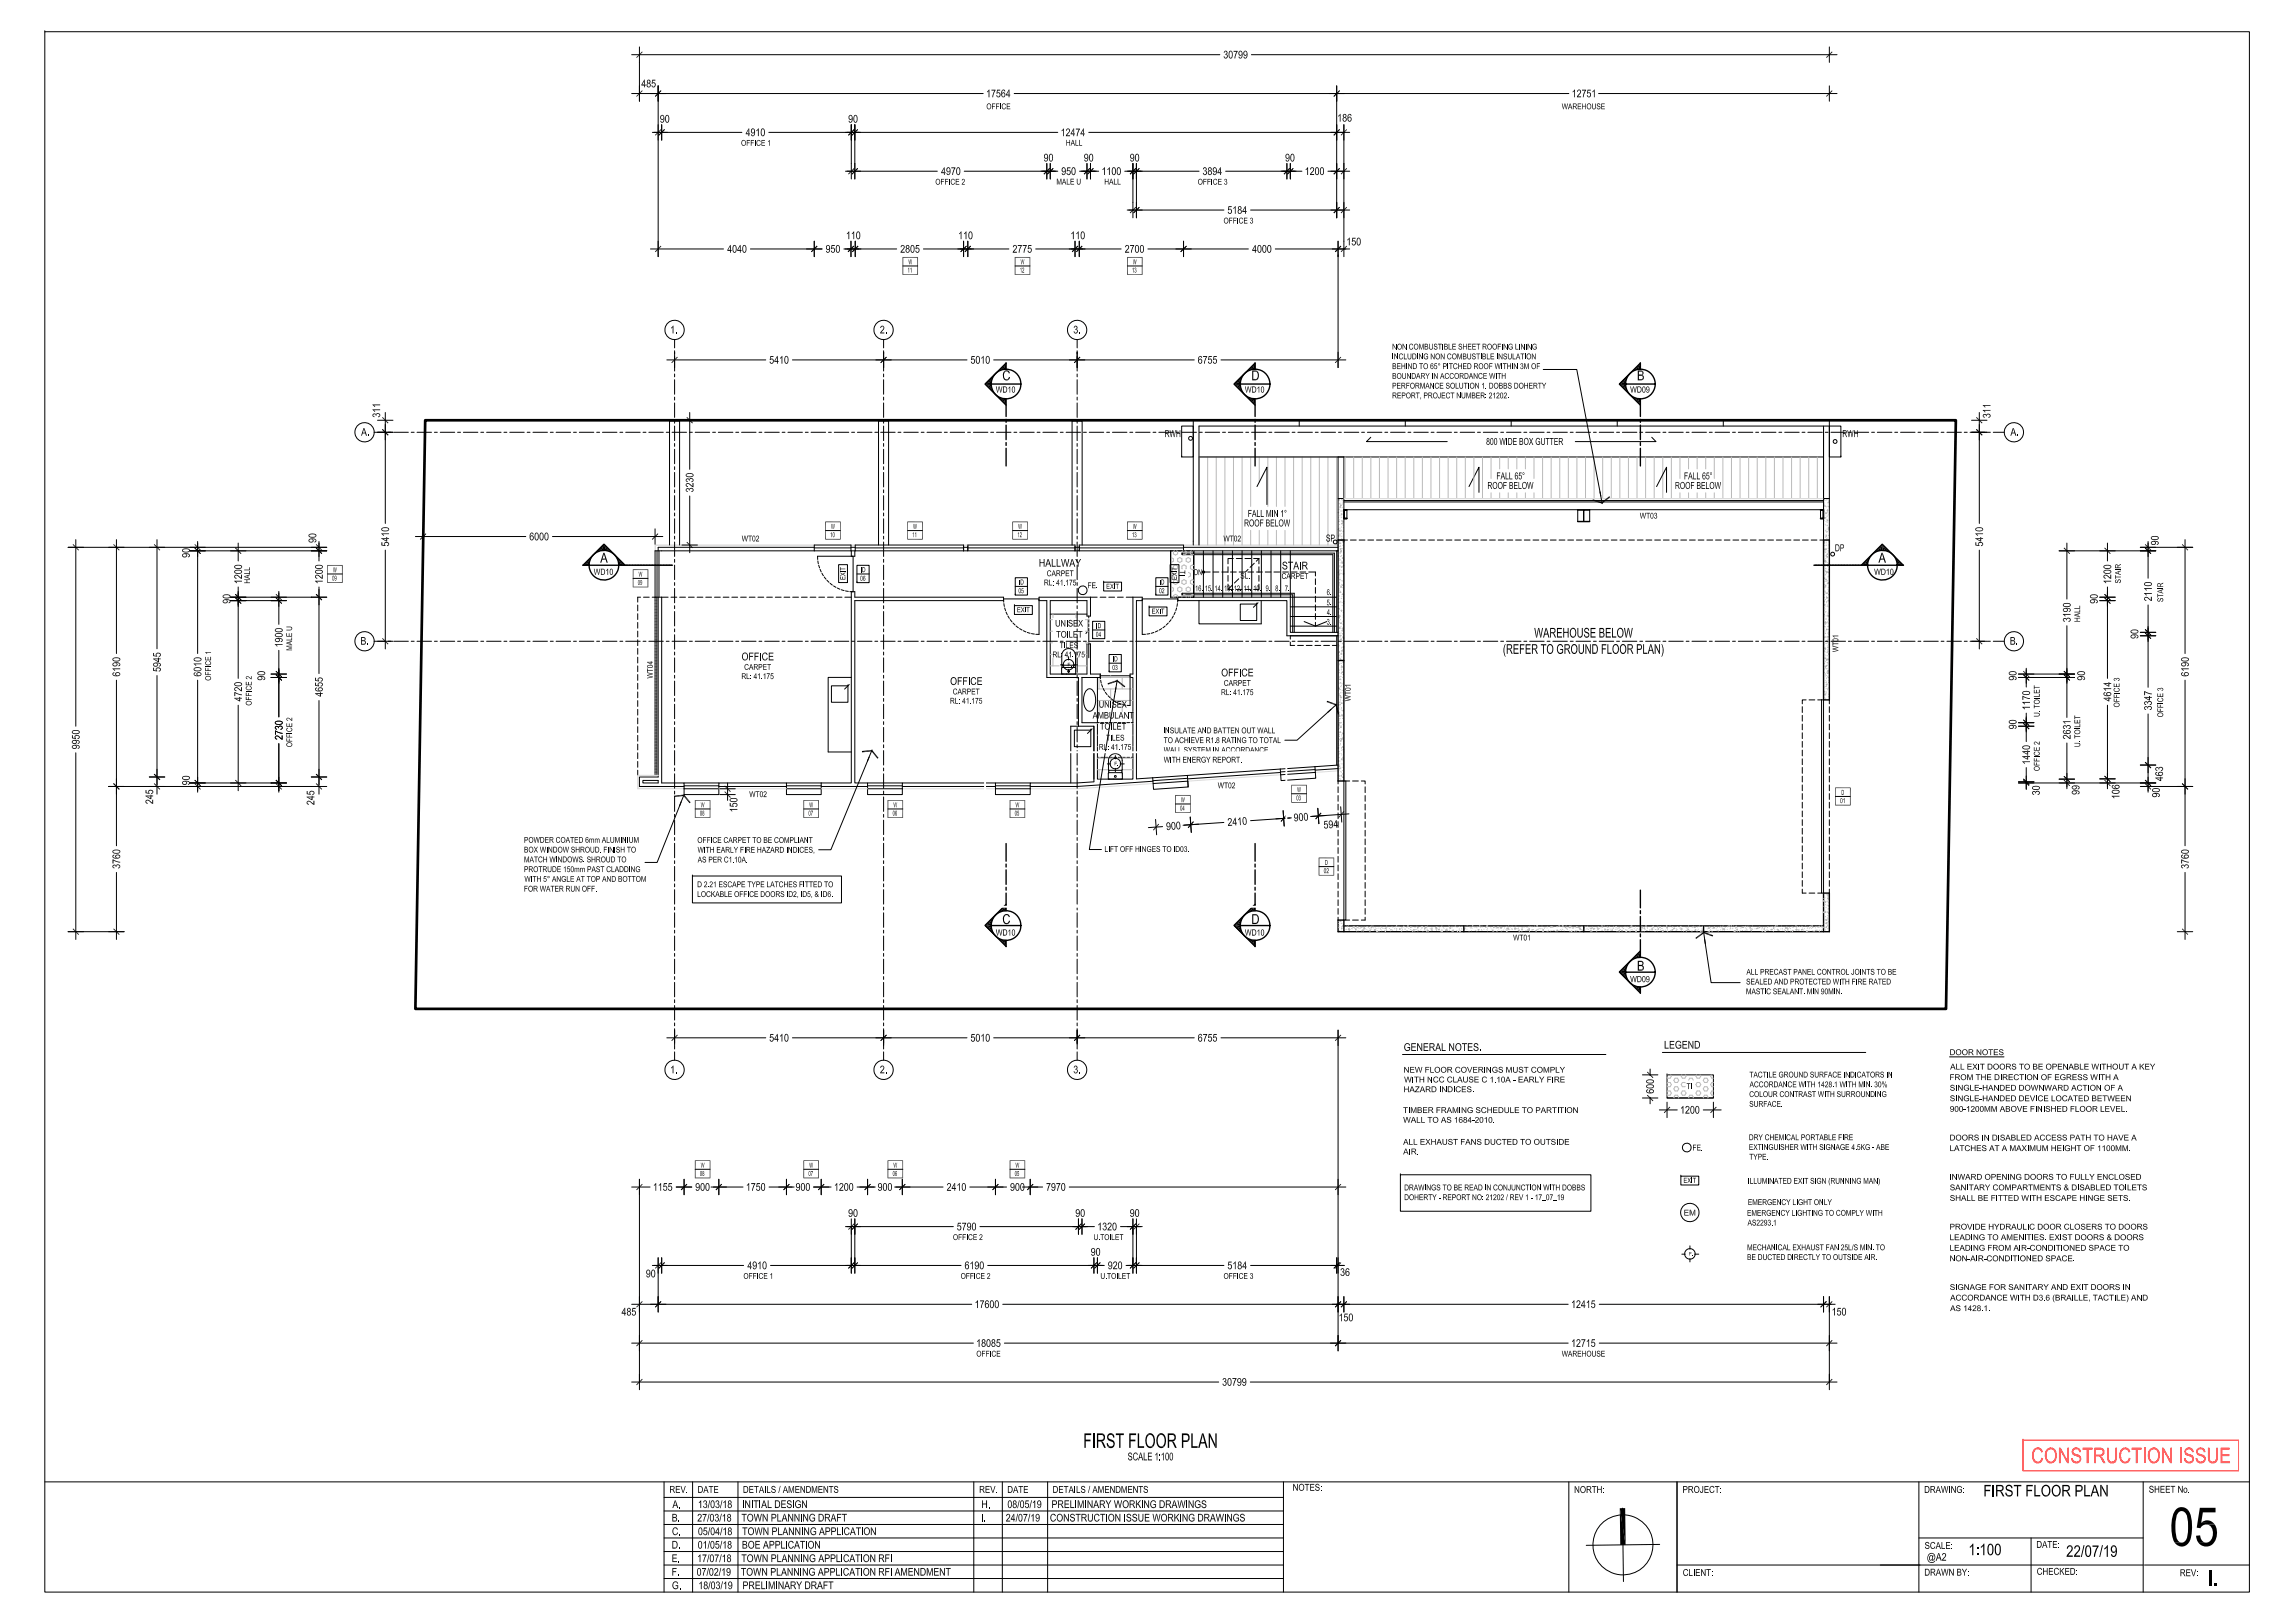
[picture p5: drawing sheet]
<svg xmlns="http://www.w3.org/2000/svg" width="594mm" height="420mm" viewBox="0 0 594 420" stroke-linecap="round" stroke-linejoin="round" font-family="sans-serif">
<defs><g id="words">
<text font-size="25.4" x="66.4" y="181.1">~r</text>
<text font-size="24.1" x="563.2" y="243.5">l</text>
<text font-size="20.5" x="350.2" y="129.5">mnnnrnnw~~r~</text>
<g font-size="15.4">
<text x="278.2" y="114.1">:--------~</text>
<text x="410.4" y="129.5">]mi</text>
</g>
<g font-size="15.2">
<text x="219.3" y="320.9">*</text>
<text x="246.3" y="320.9">:~-.</text>
</g>
<text font-size="15" x="222" y="197.7">r</text>
<text font-size="14.7" x="177.5" y="129.5">~</text>
<g font-size="13.7">
<text x="227.8" y="114.1">t</text>
<text x="232.3" y="114.1">________l ____</text>
</g>
<text font-size="10.6" x="225.9" y="87.8">cp</text>
<g font-size="10.5">
<text x="465.3" y="114.1">-</text>
<text x="466.1" y="114.1">~=--</text>
<text x="473.5" y="114.1">rrWH--------</text>
</g>
<text font-size="10.2" x="276" y="279.7">cb</text>
<text font-size="9.2" x="255.1" y="320.9">-------,1#11'-o-~;~~1</text>
<text font-size="9" x="210.2" y="308.6">+</text>
<g font-size="8.3">
<text x="296.9" y="214.2">+</text>
<text x="174.7" y="308.6">+</text>
</g>
<g font-size="8">
<text x="171.1" y="155.7">-+----------------</text>
<text x="218.5" y="155.7">-</text>
</g>
<text font-size="7.9" x="280.2" y="180.2">O</text>
<g font-size="7.7">
<text x="341.2" y="226.2">oo:</text>
<text x="324.4" y="229.4">i</text>
</g>
<g font-size="7.6">
<text x="515.7" y="168.7">-®</text>
<text x="283.6" y="197.7">i</text>
<text x="284.3" y="197.7">ffi~</text>
<text x="301" y="197.7">::;;;</text>
</g>
<g font-size="7.5">
<text x="303.3" y="147.7">;.;</text>
<text x="306.7" y="147.7">~iJN</text>
<text x="311.5" y="147.7">--</text>
<text x="316.4" y="147.7">J</text>
<text x="321.6" y="147.7">.,_</text>
</g>
<g font-size="7.4">
<text x="173.8" y="114.1">t</text>
<text x="176" y="114.1">-</text>
<text x="179.7" y="114.1">---------------</text>
<text x="260" y="229.3">i</text>
</g>
<text font-size="7" x="151" y="144">A\..</text>
<g font-size="6.9">
<text x="259.9" y="223.4">I</text>
<text x="324.4" y="223.4">I</text>
<text x="424.2" y="235.4">I</text>
</g>
<g font-size="6.8">
<text x="233.5" y="71.2">EE</text>
<text x="262.4" y="71.2">EE</text>
<text x="291.5" y="71.2">EE</text>
<text x="515.7" y="114.5">--0</text>
<text x="261.9" y="139.2">EE</text>
<text x="278.6" y="139.2">.</text>
<text x="481.9" y="144">A\..</text>
<text x="316" y="177.2">~!~;</text>
<text x="346.5" y="177.2">'</text>
<text x="214.9" y="180.2">O</text>
<text x="261.4" y="308.6">goo+-</text>
<text x="362.1" y="311.5">I</text>
</g>
<text font-size="6.7" x="303.9" y="208.6">00</text>
<g font-size="6.5">
<text x="320.8" y="159.4">0</text>
<text x="326" y="159.4">1</text>
</g>
<text font-size="6.4" x="347.8" y="134.6">~</text>
<g font-size="6.3">
<text x="229.5" y="211.8">tE</text>
<text x="229.5" y="304.9">tE</text>
</g>
<text font-size="6.1" x="172.2" y="167.8">-t---------------</text>
<g font-size="5.9">
<text x="306" y="197.7">::~~;E;;;~~n•&quot;&quot;•</text>
<text x="331" y="201.7">c::==s</text>
</g>
<g font-size="5.8">
<text x="346.6" y="147.7">t</text>
<text x="469.2" y="147.7">-</text>
<text x="472.3" y="147.7">-</text>
<text x="472.3" y="147.7">·___</text>
</g>
<g font-size="5.6">
<text x="304.8" y="144">~</text>
<text x="305.4" y="144">,.,-~F¥¥¥.E~F¥F~i·mi</text>
<text x="472.1" y="144">:</text>
<text x="334.1" y="208.6">d6</text>
<text x="346" y="208.6">:</text>
<text x="571.7" y="408.8">I.</text>
</g>
<text font-size="5.5" x="278.6" y="136.4">i</text>
<g font-size="5.3">
<text x="216.9" y="147.7">~</text>
<text x="340.2" y="152.3">i</text>
<text x="174.3" y="161.2">I</text>
<text x="174.3" y="159.4">,</text>
<text x="228.3" y="159.4">1</text>
<text x="271.5" y="159.4">~I</text>
<text x="278.6" y="197.7">i</text>
</g>
<g font-size="5.2">
<text x="174.3" y="136.4">I</text>
<text x="228.4" y="136.4">I</text>
<text x="259.7" y="159.4">\ lmEl</text>
<text x="297.2" y="159.4">lmEl/</text>
</g>
<g font-size="5.1">
<text x="158.9" y="147.7">,----1-:</text>
<text x="178.9" y="232.2">I</text>
<text x="259.8" y="233.5">j</text>
<text x="280.5" y="375.1">FIRST FLOOR PLAN</text>
</g>
<g font-size="5">
<text x="163.7" y="152.3">~</text>
<text x="262.6" y="152.3">~</text>
<text x="321.9" y="152.3">~</text>
<text x="174.3" y="180.2">I</text>
<text x="174.3" y="191.5">I</text>
<text x="277.7" y="191.6">[]</text>
<text x="424.2" y="239.3">I</text>
</g>
<text font-size="5" fill="#bababa" x="299" y="152.3">~</text>
<g font-size="4.9">
<text x="271.5" y="162.2">r~fx'r.</text>
<text x="282.5" y="162.2">l</text>
<text x="283.7" y="162.2">ID</text>
<text x="300.8" y="162.2">,/</text>
<text x="284.2" y="201.7">rtiru</text>
</g>
<text font-size="4.9" fill="#bababa" x="283.7" y="201.7">i</text>
<g font-size="4.7">
<text x="311.7" y="114.1">----r--------------------</text>
<text x="207.8" y="211.8">~</text>
<text x="261.1" y="304.9">[fl</text>
</g>
<g font-size="4.6">
<text x="228.4" y="153.4">1</text>
<text x="285.2" y="190">''f.L&quot;</text>
</g>
<g font-size="4.5">
<text x="324.3" y="152.3">J.19.</text>
<text x="174.4" y="197.7">i</text>
<text x="228.4" y="197.7">i</text>
</g>
<g font-size="4.4">
<text x="287.9" y="177.2">:d.</text>
<text x="38.4" y="202.2">-~</text>
</g>
<g font-size="4.3">
<text x="346.6" y="139.2">~</text>
<text x="557.8" y="201.7">&quot;'</text>
<text x="179.8" y="304.9">~</text>
<text x="207.8" y="304.9">~</text>
</g>
<text font-size="4.2" x="303.5" y="155.7">&quot;~-&quot;</text>
<g font-size="4">
<text x="408.2" y="134.6">W</text>
<text x="81.4" y="148.2">gw</text>
<text x="278.7" y="152.3">hFE lliiTI</text>
</g>
<text font-size="4" fill="#bababa" x="346.6" y="180.2">~</text>
<g font-size="3.8">
<text x="324.3" y="147.7">]</text>
<text x="327.4" y="147.7">_,_ltNE(,</text>
<text x="271.5" y="171.6">I</text>
<text x="283.7" y="192.3">I</text>
</g>
<g font-size="3.7">
<text x="324.2" y="234.6">J</text>
<text x="277.7" y="271">1</text>
</g>
<g font-size="3.6">
<text x="472.1" y="139.2">,</text>
<text x="434.7" y="307.1">lliiTI</text>
</g>
<text font-size="3.6" fill="#bababa" x="472.2" y="139.2">i</text>
<text font-size="3.5" x="347.8" y="45.4">1=-</text>
<g font-size="3.4">
<text x="106.2" y="112.7">-- -------------</text>
<text x="148.3" y="112.7">--------</text>
<text x="330" y="152.3">a</text>
<text x="106.2" y="166.9">- ----------------------t--</text>
<text x="284.9" y="180.2">'q</text>
<text x="288.2" y="180.2">,</text>
<text x="80.2" y="202.1">-.-</text>
</g>
<text font-size="3.4" fill="#bababa" x="346.6" y="197.7">j</text>
<g font-size="3.3">
<text x="98.6" y="141.4">~</text>
<text x="278.7" y="267.2">'</text>
</g>
<text font-size="3.2" fill="#bababa" x="347.9" y="129.5">I</text>
<text font-size="3.2" x="192" y="139.2">wro.</text>
<g font-size="3.1">
<text x="219.4" y="31.4">00</text>
<text x="346.2" y="31.4">100</text>
<text x="50" y="175.7">~~</text>
<text x="168.6" y="328.7">--------4910------,~--------6190-------#--920_J---- 5184---------</text>
<text x="167.1" y="331.2">90</text>
<text x="346.9" y="331.2">36</text>
<text x="173.9" y="408.2">F.</text>
</g>
<g font-size="3">
<text x="165.9" y="22.6">485</text>
<text x="168.6" y="35.2">-------4910------1--------------12474------------------</text>
<text x="170.7" y="31.6">90</text>
<text x="270.1" y="41.8">90</text>
<text x="280.5" y="41.8">90</text>
<text x="292.4" y="41.8">90</text>
<text x="332.6" y="41.8">90</text>
<text x="218.5" y="45.4">-.11&quot;------4970-----.1#1&quot;- gso:1+--110ot = = s----#--1200</text>
<text x="313.7" y="45.4">94</text>
<text x="317.6" y="55.1">5184------«-</text>
<text x="188.2" y="65">4040----...,,_ 950</text>
<text x="219" y="62.4">110</text>
<text x="233" y="65">2805---~,,.L___ 2775---#--- 2700---,__L____ 4000- - - - -</text>
<text x="248.1" y="62.4">110</text>
<text x="277.1" y="62.4">110</text>
<text x="348.5" y="62.4">150</text>
<text x="305.4" y="66">1</text>
<text x="175" y="95.3">~----5410-----......----w,~------,lr,-------6755-~-</text>
<text x="322.2" y="95.3">W</text>
<text x="174.4" y="139.2">•</text>
<text x="213.5" y="139.2">rn</text>
<text x="234.6" y="139.2">rn</text>
<text x="291.5" y="139.2">rn</text>
<text x="150.6" y="147.7">•\t-WDWD_A_1010......</text>
<text x="269" y="147.7">H~~~r·</text>
<text x="482.5" y="147.7">..,_\- -</text>
<text x="485.1" y="147.7">WWDD101,</text>
<text x="348.8" y="183">:</text>
<text x="346.6" y="201.7">t</text>
<text x="349.9" y="201.7">_</text>
<text x="301.8" y="214.2">900~+&lt;---- 2410 ~ -900~</text>
<text x="140.5" y="228.4">s•</text>
<text x="172.4" y="269.5">-------- 5410-------------5010-------6'L~-------6755--------+--</text>
<text x="169" y="308.6">1155</text>
<text x="179.9" y="308.6">900+-1150-+900</text>
<text x="216" y="308.6">1200+900-.11'---2410-+</text>
<text x="270.7" y="308.6">7970</text>
<text x="291.9" y="378.3">SCALE1:100</text>
<text x="180.4" y="394.2">27/03118</text>
<text x="180.7" y="390.8">13/03118</text>
<text x="254.1" y="390.8">H.</text>
<text x="260.3" y="394.2">24/07119</text>
<text x="260.6" y="390.8">08/05/19</text>
<text x="180.5" y="401.1">01105118</text>
<text x="180.6" y="397.7">05/04118</text>
<text x="180.5" y="404.6">17/07/18</text>
<text x="180.2" y="408.2">07/02119</text>
<text x="180.9" y="411.7">18/03119</text>
</g>
<text font-size="3" fill="#bababa" x="346.5" y="183">n</text>
<g font-size="2.9">
<text x="71.2" y="191.8">N :J:</text>
<text x="254" y="394.2">I.</text>
</g>
<g font-size="2.8">
<text x="191.9" y="171.6">OFFICE</text>
<text x="246" y="177.2">OFFICE</text>
<text x="284.7" y="177.2">'</text>
<text x="71.2" y="190">~~</text>
<text x="363.3" y="272.3">GENERAL NOTES.</text>
<text x="430.8" y="271.6">LEGEND</text>
<text x="407.5" y="386.8">NORTH:</text>
<text x="192" y="394.2">TOWN PLANNING DRAFT</text>
<text x="192.2" y="390.8">INITIALDESIGN</text>
<text x="271.7" y="394.2">CONSTRUCTION ISSUE WORKING DRAWINGS</text>
<text x="272.1" y="390.8">PRELIMINARY WORKING DRAWINGS</text>
<text x="192" y="401.1">BOEAPPLICATION</text>
<text x="192" y="397.7">TOWN PLANNING APPLICATION</text>
<text x="192" y="404.6">TOWN PLANNING APPLICATION RFI</text>
<text x="173.9" y="411.7">G.</text>
<text x="191.6" y="408.2">TOWN PLANNING APPLICATION RFI AMENDMENT</text>
<text x="192.2" y="411.7">PRELIMINARYDRAFT</text>
</g>
<text font-size="2.8" fill="#bababa" x="346.5" y="188.7">::</text>
<g font-size="2.7">
<text x="322.1" y="136.4">ROOF BELOW</text>
<text x="164.8" y="155.7">r -</text>
<text x="346" y="239.3">k</text>
</g>
<g font-size="2.6">
<text x="218.2" y="65">&quot;&quot;&quot;1'f&quot;&quot;___</text>
<text x="384.6" y="114.1">~</text>
<text x="397.2" y="114.1">Gmffi -~- --</text>
<text x="221.5" y="147.7">[!D</text>
<text x="81.4" y="150.8">~[!]</text>
<text x="174.4" y="152.3">'</text>
<text x="213.1" y="152.3">',,,~</text>
<text x="286.8" y="173.4">[fil</text>
</g>
<text font-size="2.6" fill="#bababa" x="346.5" y="136.4">:l</text>
<g font-size="2.5">
<text x="323" y="134.6">FALLMIN1'</text>
<text x="470.9" y="134.6">I:</text>
<text x="284.4" y="183">ONI~</text>
<text x="332.4" y="183">_ /</text>
<text x="334.1" y="204.4">[Ji]</text>
<text x="180.6" y="386.8">DATE</text>
<text x="192.3" y="386.8">DETAILS IAMENDMENTS</text>
<text x="253.6" y="386.8">REV.</text>
<text x="260.7" y="386.8">DATE</text>
<text x="272.5" y="386.8">DETAILSIAMENDMENTS</text>
<text x="334.7" y="386.3">NOTES:</text>
<text x="435.6" y="386.8">PROJECT:</text>
</g>
<text font-size="2.5" fill="#bababa" x="472.2" y="134.6">~_</text>
<g font-size="2.4">
<text x="273.5" y="47.9">WlE U</text>
<text x="285.8" y="47.9">HALL</text>
<text x="47" y="144.3">m</text>
<text x="164.8" y="162.8">I</text>
<text x="29" y="172.6">m</text>
<text x="39.6" y="172.7">~</text>
<text x="348.2" y="180.2">§</text>
</g>
<g font-size="2.3">
<text x="344.4" y="139.2">P,</text>
<text x="349.3" y="139.2">______________________________________________________</text>
<text x="71.1" y="163.6">o=&gt;</text>
<text x="50" y="172.6">~'-'</text>
<text x="28.9" y="174.8">(0</text>
<text x="346.1" y="219">I</text>
<text x="346.1" y="221.2">I</text>
<text x="346.1" y="228">I</text>
<text x="346.1" y="230.1">I</text>
<text x="346.1" y="232.5">I</text>
<text x="346.1" y="234.6">I</text>
<text x="346.1" y="236.9">I</text>
</g>
<g font-size="2.2">
<text x="255.2" y="28.2">0FFICE</text>
<text x="404.2" y="28.2">WAREHOUSE</text>
<text x="191.9" y="37.6">0FFICE 1</text>
<text x="275.9" y="37.6">HALL</text>
<text x="242" y="47.9">0FF1CE 2</text>
<text x="310" y="47.9">OFFICE3</text>
<text x="316.7" y="57.8">0FFICE 3</text>
<text x="360.3" y="90.5">NONCOMBUSTIBLE SHEETROOFING LINING</text>
<text x="360.3" y="93">INCLUDING NON COMBUSTIBLEINSULATION</text>
<text x="360.3" y="95.6">BEHIND TO 65° PITCHEDROOFWITHIN3M OF</text>
<text x="360.3" y="98.5">BOUNDARYIN ACCORDANCEWITH</text>
<text x="360.3" y="100.6">PERFORMANCE SOLUTION 1.DOBBS DOHERTY</text>
<text x="360.3" y="103.1">REPORT, PROJECTNUMBER:21202.</text>
<text x="424.4" y="134.6">WT03</text>
<text x="79.7" y="140.5">m</text>
<text x="270.2" y="152.3">RL:41'175</text>
<text x="309.4" y="152.3">Is</text>
<text x="311.8" y="152.3">15</text>
<text x="314.4" y="152.3">14</text>
<text x="316.9" y="152.3">1~:;;</text>
<text x="343.4" y="153.5">6</text>
<text x="344.3" y="152.3">_</text>
<text x="192.6" y="173.4">CARPET</text>
<text x="286.8" y="171.6">0[]</text>
<text x="288" y="171.6">13</text>
<text x="245.8" y="183">RL 41.115</text>
<text x="246.5" y="180.2">CARPET</text>
<text x="316" y="180.2">RL 41175</text>
<text x="301.1" y="190">INSULATE ANDBATTENOUTWALL</text>
<text x="533.8" y="188.2">-</text>
<text x="536.9" y="188.2">w</text>
<text x="287.3" y="192.3">ILES</text>
<text x="301.1" y="192.3">TO ACHIEVE R1 aRATING TO TOTAL</text>
<text x="315.2" y="204.4">WT02</text>
<text x="180.4" y="218.4">OFFICECARPETTOBE COMPLIANT</text>
<text x="180.4" y="221">WITH EARLY FIRE HAZARDINDICES,</text>
<text x="285.9" y="220.7">LIFT OFF HINGESTO 1003.</text>
<text x="180.4" y="223.4">AS PER C1.10A.</text>
<text x="135.6" y="231">FOR WATER RUNOFF.</text>
<text x="142.7" y="228.4">ANGLE AT TOPANDBOTTOM</text>
<text x="180.4" y="229.9">D2.21 ESCAPE TYPE LATCHESFITTED TO</text>
<text x="180.4" y="232.3">LOCKABLE OFFICE DOORS ID2,ID5,&amp;IDB.</text>
<text x="391.6" y="243.6">WT01</text>
<text x="451.9" y="257.6">MASTIC SEALANT.MIN90MIN.</text>
<text x="452" y="255">SEALEDAND PROTECTEDWITHFIRE RATED</text>
<text x="452" y="252.5">ALLPRECASTPANEL CONTROL JOINTSTO BE</text>
<text x="504.7" y="273.3">DOOR NOTES</text>
<text x="363.3" y="277.8">NEW FLOOR COVERINGS MUST COMPLY</text>
<text x="363.4" y="280.4">WITH NCC CLAUSE C 1.10A- EARLY FIRE</text>
<text x="452.8" y="279.2">TACTILEGROUND SURFACE INDICATORS IN</text>
<text x="452.8" y="281.7">ACCORDANCE WITH 1428.1WITHMIN. 30%</text>
<text x="504.6" y="277.1">ALIL EXIT DOORS TO BE OPENABLEWITHOUT A KEY</text>
<text x="504.7" y="279.8">FROM THE DIRECTION OF EGRESS WITH A</text>
<text x="363.3" y="283">HAZARD INDICES.</text>
<text x="452.8" y="286.7">SURFACE.</text>
<text x="452.8" y="284.1">COLOUR CONTRAST WITH SURROUNDING</text>
<text x="504.7" y="285.2">SINGLE-HANDED DEVICE LOCATED BETWEEN</text>
<text x="504.7" y="282.6">SINGLE-HANDED DOWNWARD ACTION OF A</text>
<text x="363.1" y="288.3">TIMBER FRAMING SCHEDULE TO PARTITION</text>
<text x="363.1" y="290.9">WALL TO AS 1684-2010.</text>
<text x="504.7" y="288">900-1200MM ABOVE FINISHED FLOOR LEVEL.</text>
<text x="363.1" y="296.6">ALL EXHAUST FANS DUCTED TO OUTSIDE</text>
<text x="363.1" y="299.1">AIR.</text>
<text x="435.2" y="298.1">Q FE.</text>
<text x="452.7" y="295.4">DRYCHEMICALPORTABLE FIRE</text>
<text x="452.7" y="298">EXTINGUISHER WITH SIGNAGE 4.5KG -ABE</text>
<text x="504.7" y="295.5">DOORS IN DISABLED ACCESS PATH TO HAVE A</text>
<text x="504.7" y="298.2">LATCHES AT A MAXIMUM HEIGHT OF 1100MM.</text>
<text x="452.8" y="300.4">TYPE.</text>
<text x="504.7" y="305.5">INWARD OPENING DOORS TO FULLY ENCLOSED</text>
<text x="363.5" y="308.3">DRAWINGSTO BE READINCONJUNCTIONWITH DOBBS</text>
<text x="363.5" y="310.8">DOHERTY- REPORTNO: 21202I REV 1-17_07_19</text>
<text x="452.5" y="306.7">ILLUMINATED EXITSIGN (RUNNING MAN)</text>
<text x="504.7" y="308.3">SANITARY COMPARTMENTS &amp; DISABLED TOILETS</text>
<text x="504.7" y="311">SHALL BE FITTED WITH ESCAPE HINGE SETS.</text>
<text x="452.2" y="315">EMERGENCYLIGHTINGTOCOMPLYWITH</text>
<text x="452.2" y="317.5">AS2293.1</text>
<text x="452.4" y="312.2">EMERGENCYLIGHTONLY</text>
<text x="452.2" y="323.9">MECHANICALEXHAUSTFAN 25USMIN.</text>
<text x="504.7" y="318.6">PROVIDE HYDRAULIC DOOR CLOSERS TO DOORS</text>
<text x="504.7" y="324">LEADING FROM AIR-CONDITIONED SPACE TO</text>
<text x="504.7" y="321.3">LEADING TO AMENITIES. EXIST DOORS &amp; DOORS</text>
<text x="504.7" y="326.8">NON-AIR-CONDITIONED SPACE.</text>
<text x="192.4" y="331.2">OFFICE 1</text>
<text x="248.6" y="331.2">OFFICE2</text>
<text x="284.8" y="331.2">U.TOILET</text>
<text x="316.7" y="331.2">OFFICE3</text>
<text x="504.7" y="334.3">SIGNAGE FOR SANITARY AND EXIT DOORS IN</text>
<text x="504.6" y="339.7">AS 1428.1.</text>
<text x="504.6" y="336.9">ACCORDANCE WITH 03.6 (BRAILLE, TACTILE) AND</text>
</g>
<g font-size="2.2" fill="#bababa">
<text x="346.6" y="152.3">(</text>
<text x="346.5" y="171.6">;</text>
<text x="346.6" y="190">'.</text>
<text x="346.5" y="192.3">~,</text>
</g>
<g font-size="2.1">
<text x="50" y="171.2">ow</text>
<text x="71.1" y="187.7">o&quot;'</text>
<text x="536.9" y="191.4">&gt;-</text>
</g>
<g font-size="2">
<text x="18.4" y="192.7">en</text>
<text x="18.4" y="194">en</text>
</g>
<text font-size="1.9" fill="#bababa" x="346.5" y="155.7">.,</text>
<g font-size="1.8">
<text x="164.8" y="158.2">1</text>
<text x="340.2" y="157.8">1</text>
<text x="341.9" y="162.2">-A,</text>
</g>
<g font-size="1.8" fill="#bababa">
<text x="346.6" y="159.4">••</text>
<text x="346.6" y="162.2">;</text>
</g>
<g font-size="1.7" fill="#bababa">
<text x="472.1" y="136.4">i</text>
<text x="472.2" y="136.4">&gt;.</text>
</g>
<g font-size="1.7">
<text x="164.9" y="160.5">I</text>
<text x="164.9" y="164.9">I</text>
<text x="60.5" y="179.1">N</text>
<text x="37.4" y="208.2">N</text>
<text x="525.9" y="205.9">M</text>
<text x="29" y="225">M</text>
<text x="564.5" y="225">M</text>
<text x="324.5" y="230.8">I</text>
</g>
<g font-size="1.6">
<text x="81.4" y="176.6">lO</text>
<text x="81.4" y="177.8">lO</text>
<text x="18.5" y="191.4">lO</text>
<text x="533.8" y="190">&lt;D O</text>
<text x="533.8" y="191.4">N</text>
<text x="37.6" y="205.6">lO</text>
</g>
<g font-size="1.5">
<text x="39.5" y="170.1">LO</text>
<text x="39.5" y="173.9">LO</text>
<text x="81.4" y="179.1">&lt;O</text>
<text x="29" y="222.4">&lt;O</text>
<text x="564.5" y="222.4">&lt;O</text>
</g>
<g font-size="1.4">
<text x="211.5" y="147.7">\</text>
<text x="79.3" y="205.9">LO</text>
</g>
<g font-size="1.3">
<text x="174.4" y="163.2">1</text>
<text x="261.3" y="162.2">',,</text>
</g>
<g font-size="1.2">
<text x="79.7" y="138.9">C)</text>
<text x="29" y="171.1">C)</text>
<text x="60.5" y="177.5">C)</text>
<text x="18.4" y="189.9">C)</text>
<text x="533.8" y="188.9">&lt;&quot;)</text>
<text x="47" y="201.7">C)</text>
<text x="29" y="221">C)</text>
</g>
</g></defs>
<g fill="none" stroke="#000" stroke-width=".26">
<path d="M11.6 8.2h570.7v404h-570.7zM11.6 8.2h.1M163.5 14.2h152.3M165.5 12.1v14.1M323.9 14.2h151.6M473.5 12.1v4.1M163.5 24.2h91M169.3 34.3h22.7M170.4 22.2v44.2M199 34.3h74.8M220.4 32.3v10M221.3 32.3v10"/>
<path d="M262.5 24.2h143.6M281.8 34.3h66.2M346 22.2v34.2M347.9 32.3v30.1M413.8 24.2h61.7M473.5 22.2v4M219.3 44.3h23.3M249.6 44.3h23.4M291.8 54.4h25M292.2 44.3h18.2M293.3 42.3v14.1M294.2 42.3v14.1"/>
<path d="M317.3 44.3h19.7M323.7 54.4h24.3M343.7 44.3h5.7M168.4 64.5h18.9M194.2 64.5h18.6M219.4 64.5h12.7M220.3 62.4v4M221.4 62.4v4M239 64.5h22.2M268.1 64.5h22.1M297.1 64.5h26.1M330.1 64.5h18.3"/>
<path d="M346.4 66v29.2M172.6 93.2h25.6M174.6 87.9v2.2M174.6 90.8v4.4M174.6 96.8v.8M174.6 98.3v3.8M205.1 93.2h45.2M228.7 91.2v4M228.7 96.8v.8M228.7 98.3v3.8M257.2 93.2h51.9M278.8 87.9v2.2"/>
<path d="M278.8 90.8v4.4M278.8 96.8v.8M278.8 98.3v3.8M316.1 93.2h32.3M399.5 95.7h8.7l6.2 32.7M96.9 111.9h4.8M97.7 108.8h4M99.7 106.8v28.7M102 111.9h3.7M144 111.9h3.7M168 111.9h3.7M173.3 109v32.1"/>
<path d="M174.6 102.8v.8M174.6 104.3v3.8M174.6 116.3v3.8M175.9 109v32.1M176.5 108.8h4M178.5 106.8v14.7M227.4 109v32.1M230 109v32.1M308.9 110.8v29.3M308.9 108.8h195.2M310.4 118.3h161.6M336.3 108.8v1.5"/>
<path d="M346.4 118.3v21.5M347.9 118.3v21.5M363.8 108.8v1.5M384 111.9h3.7M388.5 111.9h.7M390 111.9h3.7M391.2 108.8v1.5M394.5 111.9h.7M396 111.9h3.7M418.6 108.8v1.5M424.5 111.9h.7M426 111.9h3.7"/>
<path d="M430.5 111.9h.7M432 111.9h3.7M436.5 111.9h.7M438 111.9h3.7M442.5 111.9h.7M444 111.9h3.7M446.1 108.8v1.5M448.5 111.9h.7M450 111.9h3.7M454.5 111.9h.7M456 111.9h3.7M460.5 111.9h.7"/>
<path d="M462 111.9h3.7M472 110.8v28.5M473.5 108.8v31M473.5 110.3h3v8h-3zM476.5 118.3h.1M508.5 111.9h.7M510 111.9h4.3M510.3 108.8h4M512.4 106.8v28.7M19.6 139.7v48.3M30.1 139.7v29.5M40.6 139.7v28.3"/>
<path d="M107.5 138.9h28.6M109.5 136.9v4M143 138.9h28.6M169.6 136.9v4M174.6 120.8v.8M174.6 122.3v3.8M178.5 128.4v14.7M213.6 135.1h4M213.7 135v4.7M217.5 135v4.7M228.7 120.8v.8M228.7 122.3v3.8"/>
<path d="M228.7 126.8v.8M228.7 128.3v3.8M228.7 138.8v.8M234.9 135v4.7M238.8 135v4.7M238.9 135.1h-4M278.8 120.8v.8M278.8 122.3v3.8M278.8 126.8v.8M278.8 128.3v3.8M291.8 135v4.7M295.7 135v4.7"/>
<path d="M295.7 135.1h-4M325.4 126l2.6-5.1v9.7M347.9 129.6h124.1M347.9 129.9h124.1M347.9 132h124.1M428.8 126l2.6-5.1v6.6M472 129.1h1.5M565.6 139.7v29.5M17.6 141.7h67M49.1 142.6h35.5M51.2 140.2v29M59.7 154.6h24.9"/>
<path d="M59.7 155.5h12.5M61.7 140.6v4.6M61.7 152v23.6M70.2 155.5h4M72.2 153.1v8.5M82.6 140.2v5M82.6 152v22.4M84.8 146.3v4.6M88.6 146.3v4.6M99.7 142.4v25.6M163.9 147.4v4.6M167.7 147.4v4.6"/>
<path d="M169.6 142.6v58.1M170 154.6v46.1M170.1 142.6v12M170.4 154.6v46.5h-4.9v2.5h4.9M170.6 142.6v12M171.3 154.6v48.1h5.8v1.5M171.3 142.6h78.1M174.6 140.3v3.8M176.5 141.1h4M210.8 141.7h-40.4v.9M210.8 142.6v-1.5h9.5v1.5M210.8 141.8h9.5"/>
<path d="M211.7 144.8l-.1-.8h9.2v9.2M211.7 145.2l.1 .7M212.3 147.4l.3 .7M212.8 148.4l.3 .6M214.2 154.6h1.5M217.1 146.2h2.3v4.6h-2.3zM220.3 141.7h1.1M220.4 153.2v49.5h-7.8M220.4 142.6v1.4h.9v-1.4M221.3 154.6h38.5M221.4 142.6v-1.5h28v1.5M221.4 141.8h28"/>
<path d="M221.8 146.3h3.2v4.5h-3.2zM228.7 140.3v3.8M228.7 144.8v.8M228.7 146.3v3.8M228.7 152.3v3.8M228.7 158.3v3.8M249.4 141.7h1.1M250.5 141.1v1.5h-1.1M250.5 141.1h27.8v1.5M250.5 141.1v1.5h27.8M250.5 141.8h27.8M259.8 155.5h-38.5v47.2h3.3v1.5"/>
<path d="M259.8 155h9.2v9.2h-.9M262.8 149.6h3.2v4.5h-3.2zM269 155.5h2v19.9h8.2v12.6h4v13.7M269 154.6h15M271.9 159h9.5M278.3 141.7h1.1M278.8 140.3v3.8M278.8 146.3v3.8M278.8 152.3v3.8M279.4 141.1v1.5h-1.1M279.4 141.1h27M279.4 141.1v1.5h67"/>
<path d="M279.4 141.8h27M280.1 141.1v-32.1h-2.6v32.1M281.4 155.5h-9.5v19h9.5v-7.8h.9v7.8M284.8 154.6h1.5M287 154.6h1.5M289.3 154.6h1.5M291.5 154.6h4.2M293.3 154.6v19.9M295.7 155.5h-1.5v46.1l4.2-.2M299.2 149.6h3.1v4.5h-3.1zM303 142.6v12M304.9 154.6v.9h5.5"/>
<path d="M304.9 155h-9.2v9.2h.8M306 143.6h39v20.1M306 143.2h39.4v20.5M306 153.6h29v10.1M306 154h28.6v9.7M306.4 141.7h40M307.9 154.6h26.1v9.1h12.4M309 142.6h-6v12h6v-12v12M310.4 155.5h22.7v9.1h13.3M310.4 141.1v-30.8h161.6v120.9h-.5v-50M310.4 155.5v6h16.1M311.5 142.6v12"/>
<path d="M314 142.6v12M316.5 142.6v12M319 142.6v12M321.5 142.6v12M324 142.6v12M326.5 142.6v12M329 142.6v12M331.5 142.6v12M334 142.6v12h12M334 157.1h12M334 159.6h12M340.5 154.3v1.6"/>
<path d="M340.5 158.8v1.5M346 142.6v21.1M512.4 142.4v25.6M533 142.6h25M535 140.6v14.5M543.5 154.6h4M543.5 155.5h4M545.5 140.6v4.6M545.5 152v23.6M554 141.7h13.6M556 140.2v9.5M556 156.6v21.3"/>
<path d="M30.1 176.1v42.8M40.6 174.9v30.7M51.2 176.1v29M96.9 166h4.8M102 166h3.7M165.1 167.9v1.5M165.1 170.1v1.5M165.1 172.4v1.5M165.1 174.6v1.5M165.1 176.9v1.5M165.1 179.1v1.5M168 166h3.7"/>
<path d="M174.6 170.3v3.8M174.6 174.8v.8M220.4 175.4h-6v19.3h6M222 166h3.7M226.5 166h.7M228 166h3.7M228.7 162.8v.8M228.7 164.3v3.8M228.7 168.8v.8M228.7 170.3v3.8M228.7 174.8v.8M228.7 176.3v3.8"/>
<path d="M232.5 166h.7M234 166h3.7M238.5 166h.7M240 166h3.7M244.5 166h.7M246 166h3.7M250.5 166h.7M252 166h3.7M256.5 166h.7M258 166h3.7M262.5 166h.7M263.9 162.7l.7 .4"/>
<path d="M264 166h3.7M264.9 163.3l.7 .3M265.9 163.7l.8 .2M267 164l.8 .1M268.5 166h.7M270 166h3.7M274.5 166h.7M274.5 172.1h.9M274.9 172.2v.6M275.2 174.5h.1M276 166h3.7M276.1 174.5h.1"/>
<path d="M276.6 170v.9M276.6 173.3v.9M278.3 172.8h-3.3l-.2 .2v1.5M278.4 172.1v-2.4a1.78 1.78 0 0 0-1.8-1.8 1.78 1.78 0 0 0-1.8 1.8l.1 2.5h3.3M278.8 164.3v3.8M278.8 168.8v.8M278.8 170.3v3.8M280.1 175.4v11.7h4v14.6h9.2v-26.3h-.8M280.5 166h.7M281.1 164l.7-.9v7.2M281.4 178.6l.5-.3a1.37 1.37 0 0 1 1.4 1.2 4 4 0 0 1-1 4.6 1.31 1.31 0 0 1-1.6-1.2 4.4 4.4 0 0 1 .7-4.3zM282 166h3.7"/>
<path d="M282.8 160.8h3.2v4.5h-3.2zM282.8 165.3h.1M284.1 175.4v11.7M284.8 174.9h7.7v7.7h-.8M286.5 166h.7M287.1 169.4h3.2v4.5h-3.2zM288 166h3.7M288.9 178l-6.9 41.9h3.1M289.2 176l-.5 3.1M292.5 166h.7M294 166h3.7M297.6 164l-.7 .1"/>
<path d="M298.5 166h.7M298.7 163.7l-.7 .2M299.7 163.3l-.6 .3M300 166h3.7M304.5 166h.7M306 166h3.7M310.5 166h.7M312 166h3.7M316.5 166h.7M318 166h3.7M322.5 166h.7M324 166h3.7"/>
<path d="M328.5 166h.7M330 166h3.7M334 162.1h12M334 166.2v.9h1.1M334 164.6v.9M334.5 166h.7M335.9 167.1h1.5M336 166h3.7M337.6 160.9l2.9 1.2 2.9-1.2M338.1 167.1h1.5M340.4 167.1h1.5M340.5 166h.7"/>
<path d="M340.5 161.1v1M342 166h3.7M342.6 167.1h1.5M344.9 167.1h1.1M346 164.6v33.5M346.5 166h.7M348 166h3.7M352.5 166h.7M354 166h3.7M358.5 166h.7M360 166h3.7M364.5 166h.7"/>
<path d="M366 166h3.7M370.5 166h.7M372 166h3.7M376.5 166h.7M378 166h3.7M382.5 166h.7M384 166h3.7M388.5 166h.7M390 166h3.7M394.5 166h.7M396 166h3.7M400.5 166h.7"/>
<path d="M402 166h3.7M406.5 166h.7M408 166h3.7M410.5 166.8v2.5M411.7 166.8v2.5M412.5 166h.7M414 166h3.7M418.5 166h.7M420 166h3.7M424.5 166h.7M426 166h3.7M428.5 166.8v2.5"/>
<path d="M429.6 166.8v2.5M430.5 166h.7M432 166h3.7M436.5 166h.7M438 166h3.7M442.5 166h.7M444 166h3.7M448.5 166h.7M450 166h3.7M454.5 166h.7M456 166h3.7M460.5 166h.7"/>
<path d="M462 166h3.7M466.5 166h.7M468 166h3.7M472.5 166h.7M474 166h3.7M478.5 166h.7M480 166h3.7M484.5 166h.7M486 166h3.7M490.5 166h.7M492 166h3.7M496.5 166h.7"/>
<path d="M498 166h3.7M502.5 166h.7M504 166h3.7M508.5 166h.7M510 166h4.3M522.5 175.4h14.5M522.5 174.5h14.5M524.5 173v4.9M535 162v23.7M554 164.6h4M554 163.7h4M565.6 176.1v42.8"/>
<path d="M19.6 194.9v48.3M61.7 182.6v22.1M72.2 192.5v12.6M82.6 181.4v24.2M165.1 181.4v1.5M165.1 183.6v1.5M165.1 185.9v1.5M165.1 188.1v1.5M165.1 190.4v1.5M165.1 192.6v1.5M165.1 194.9v1.5M165.1 197.1v1.5"/>
<path d="M165.1 199.4v1.3M174.6 182.3v3.8M174.6 192.8v.8M174.6 198.8v.8M225 196l-9.9 24h-3.2M228.7 180.8v.8M228.7 182.3v3.8M228.7 186.8v.8M277.2 188v14.7M278.8 182.3v3.8M283.2 188v14.4l-4.4 .3h-12.1v1.5M289.6 182l.7 .3"/>
<path d="M290.6 182.4l.8 .1M291.7 187.1h.7M292.8 187.1h.5M331.4 199.1l-33 2.3M331.5 200l-24.1 1.6M344.5 183.6l-8.8 8h-3.1M346 182.3l-2.3 2.1M346.4 198.1l-6 .4M346.4 199l-6 .4M466.5 182.9v1.5M466.5 185.2v1.5M466.5 187.5v1.4"/>
<path d="M466.5 189.7v1.5M466.5 191.9v1.5M466.5 194.2v1.5M466.5 196.4v1.6M466.5 198.7v1.5M467.5 181.2h-1v1M468.3 181.2h1.5M470.5 181.2h1.5M473.5 181.2v1M473.5 182.9v1.5M473.5 185.2v1.5M473.5 187.5v1.4"/>
<path d="M473.5 189.7v1.5M473.5 191.9v1.5M473.5 194.2v1.5M473.5 196.4v1.6M473.5 198.7v1.5M522.5 187.1h4M522.5 188h4M524.5 184.6v7.4M524.5 198.7v5.7M535 192.3v11.9M545.5 182.6v21.6M554 198.1h4"/>
<path d="M556 184.8v20.3M28.1 203.6h56.5M49.1 202.7h25.1M165.7 203.6h11.4M166.4 202h4v.7h-4zM174.6 200.3v3.8M174.6 204.8v.8M174.6 206.3v3.8M174.6 210.8v.8M174.6 212.3v3.8M174.6 216.8v.8M174.6 218.3v3.8"/>
<path d="M176.3 207.6l-6.2 15.7h-3.1M177.1 205.7l-1.2 2.9M177.1 204.2v1.5h9v-1.5M177.1 202.7h9M177.1 203.4h9M177.1 204.2h9M179.9 207.2h4M179.9 211.7h4M180 209.4h3.8M180 207.1v4.7M183.8 207.1v4.7M186.1 204.2v-1.5h17.5v1.5"/>
<path d="M186.1 203.6h17.5M186.3 204.2h4M186.3 205.7h4M188.3 202.7v4.5M203.6 202.7h9M203.6 203.4h9M203.6 204.2h9M203.6 204.2v1.5h9v-1.5M208 207.2h4M208.1 209.4h3.8M208.1 207.1v4.7M211.9 207.1v4.7"/>
<path d="M212.6 203.6h12M212.6 202.7v1.5M224.6 204.2v1.5h9v-1.5M224.6 203.4h9M224.6 204.2h9M228.7 200.3v3.8M228.7 204.8v.8M228.7 212.3v3.8M228.7 216.8v.8M228.7 218.3v3.8M233.6 204.2v-1.5h24.1v1.5M233.6 203.6h24.1"/>
<path d="M257.7 204.2h9v1.5h-9zM257.7 202.7h9M257.7 203.4h9M261.4 207.2h4M261.5 209.4h3.8M261.5 207.1v4.7M265.3 207.1v4.7M265.4 211.7h-4M278.8 200.3v3.8M278.8 204.8v.8M278.8 206.3v3.8M278.8 210.8v.8"/>
<path d="M278.8 212.3v3.8M278.8 216.8v.8M278.8 218.3v3.8M298.4 201.4l.1 1.4M298.4 202.2l-19.6 1.4h-12.1M298.5 202.8l9-.6 .1 1.5-9 .6zM307.4 200.7l.2 3M307.4 201.5l-9 .6M308.1 211.5l.3 4M316.8 212.9l-10.6 .7M332.1 209.9l.3 3.9M334.3 211.7l-10.6 .7"/>
<path d="M341.1 209.3l.3 3.9M346.4 202.2v.7M346.4 203.7v1.5M346.4 210.4v1.5M346.4 214.9v1.6M347 208.9l.3 3.9M347.9 202.2v36h.5v-36h1M349.2 210.7l-9.9 .7M352.4 202.2h1v.7M353.4 203.7v1.5M353.4 206v1.4M353.4 208.2v1.5"/>
<path d="M353.4 210.4v1.5M353.4 212.7v1.5M353.4 214.9v1.6M353.4 217.2v1.5M353.4 219.4v1.5M466.5 200.9v1.5M466.5 203.2v1.5M466.5 205.4v1.5M466.5 207.7v1.5M466.5 210v1.4M466.5 212.2v1.5M466.5 214.4v1.5"/>
<path d="M466.5 216.7v1.5M466.5 218.9v1.6M473.5 200.9v1.5M473.5 203.2v1.5M473.5 205.4v1.5M473.5 207.7v1.5M473.5 210v1.4M473.5 212.2v1.5M473.5 214.4v1.5M473.5 216.7v1.5M473.5 218.9v1.6M475 208.4h4"/>
<path d="M475 204h4M475.1 206.2h3.9M475.1 203.9v4.6M479 203.9v4.6M522.5 202.7h35.5M522.5 202.4h4M533 201.7h4M543.5 201.6h4M554 203.6h13.6M30.1 225.8v17.4M174.6 222.8v.8M174.6 224.3v3.8"/>
<path d="M174.6 228.8v.8M174.6 230.3v3.8M174.6 234.8v.8M174.6 236.3v3.8M179.2 226.8h38.6v6.9h-38.6zM228.7 222.8v.8M228.7 224.3v3.8M228.7 228.8v.8M228.7 230.3v3.8M228.7 234.8v.8M228.7 236.3v3.8M278.8 222.8v.8"/>
<path d="M278.8 224.3v3.8M278.8 228.8v.8M278.8 230.3v3.8M278.8 234.8v.8M278.8 236.3v3.8M348.4 238.2h1M350.1 238.2h1.5M353.4 221.7v1.5M353.4 223.9v1.5M353.4 226.2v1.5M353.4 228.5v1.5M353.4 230.7v1.5"/>
<path d="M353.4 232.9v1.5M353.4 235.2v1.5M353.4 237.4v.8h-1M466.5 221.2v1.5M466.5 223.4v1.5M466.5 225.7v1.5M466.5 227.9v1.5M466.5 230.2v1h1M468.3 231.2h1.5M470.5 231.2h1M473.5 221.2v1.5M473.5 223.4v1.5"/>
<path d="M473.5 225.7v1.5M473.5 227.9v1.5M473.5 230.2v1M17.6 241.2h14.5M174.6 240.8v.8M174.6 242.3v3.8M174.6 246.8v.8M174.6 248.3v3.8M174.6 252.8v.8M174.6 254.3v3.8M174.6 258.8v.8M228.7 240.8v.8"/>
<path d="M228.7 242.3v3.8M228.7 246.8v.8M228.7 248.3v3.8M228.7 252.8v.8M228.7 254.3v3.8M228.7 258.8v.8M278.8 240.8v.8M278.8 242.3v3.8M278.8 246.8v.8M278.8 248.3v3.8M278.8 252.8v.8M278.8 254.3v3.8"/>
<path d="M278.8 258.8v.8M441 241.2l.4 3.1M441.3 243.2l1.6 11.2h7.5M172.6 268.7h25.6M174.6 260.3v3.8M174.6 264.8v.8M174.6 266.3v4.4M174.6 270.8v.8M174.6 272.3v2.1M205.1 268.7h45.2M228.7 260.3v3.8M228.7 264.8v.8"/>
<path d="M228.7 266.3v4.4M228.7 270.8v.8M228.7 272.3v2.1M257.2 268.7h51.9M278.8 260.3v3.8M278.8 266.3v4.4M316.1 268.7h32.3M346.4 266.7v83M363.1 273h52.6M425.2 278.3h4M427.1 276.8v1.6M430.3 272.5h52.7"/>
<path d="M431.5 278.3h12v5.9h-12zM431.5 278.3h.1M504.7 273.6h14.1M425.2 284.2h4M427.1 284.1v1.6M429.5 287.3h4.7M431.5 284.2h12M431.5 285.3v4M440.9 287.3h4.6M443.5 285.3v4M163.5 307.3h4.8M165.5 305.3v54.5"/>
<path d="M179.9 300.5h4M180 302.7h3.8M180 300.4v4.6M183.8 300.4v4.6M184.1 307.3h8.2M186.1 305.3v4M199.1 307.3h6.5M203.6 305.3v4M208 300.5h4M208.1 300.4v4.6M211.9 300.4v4.6M219.3 317.5h27.5"/>
<path d="M220.4 317.5v10.1M221.3 317.5v10.1M231.6 307.3h12.5M233.6 305.3v4M251 307.3h9.6M253.7 317.5h27.5M257.7 305.3v4M276.8 307.3h71.6M293.3 317.5v10.1M294.2 317.5v10.1M362.5 304.1h49.3v9.5h-49.3zM362.5 304.1h.1"/>
<path d="M163.5 337.7h88M169.3 327.6h23.2M170.4 325.6v14.1M199.5 327.6h49.3M255.7 327.6h29.5M259.6 337.7h146.3M292.2 327.6h24.6M323.7 327.6h24.3M347.9 335.7v4M414 337.7h61M435.4 324.7h.8M437.5 322.5v.9"/>
<path d="M437.5 325.8v.9M438.7 324.7h1M472 335.7v4M473.5 335.7v24.1M163.5 357.8h152M163.5 347.7h88.5M260 347.7h145.9M323.6 357.8h151.9M414 347.7h61.5M11.6 383.6h570.7M171.9 398.1h160.3M171.9 383.6v28.6"/>
<path d="M171.9 394.7h160.3M171.9 391.2h160.3M171.9 387.6h160.3M179.3 383.6v28.6M191 383.6v28.6M252.1 383.6v28.6M259.5 383.6v28.6M271.2 383.6v28.6M332.2 383.6v28.6M406.1 383.6v28.6M420 390.4l.2 19M429.6 399.8l-19 .2"/>
<path d="M434.1 383.6v28.6M496.7 383.6v28.6M496.7 398.1h58.1M525.8 398.1v14.1M554.8 383.6v28.6M171.9 405.2h160.3M171.9 408.6h160.3M171.9 401.7h160.3M434.1 405.2h120.7M555.1 405.2h27.2"/>
<circle cx="174.6" cy="85.4" r="2.5"/>
<circle cx="278.8" cy="85.4" r="2.5"/>
<circle cx="94.4" cy="111.9" r="2.5"/>
<circle cx="280.3" cy="152.8" r="1.13"/>
<circle cx="94.4" cy="166" r="2.5"/>
<circle cx="276.6" cy="172.1" r="1.36"/>
<circle cx="276.6" cy="173.8" r=".24"/>
<circle cx="174.6" cy="277" r="2.5"/>
<circle cx="228.7" cy="277" r="2.5"/>
<circle cx="437.4" cy="313.9" r="2.38"/>
<circle cx="437.4" cy="324.6" r="1.36"/>
<circle cx="420.1" cy="399.9" r="7.8"/>
</g>
<g fill="none" stroke="#dcdcdc" stroke-width=".26">
<path d="M347.9 129.1h124.1M210.8 141.1h-41.2v1.5M210.8 141.2h-41.1v1.4M220.3 141.1h1.1M220.3 141.2h1.1M249.4 141.1h1.1M249.4 141.2h1.1M306.4 141.1h40M306.4 141.2h40M346.4 199.6l-5.9 .4M170.4 200.7h-5.3v3.5h12M170.4 200.8h-5.2v3.3h11.9"/>
<path d="M186.1 204.2h17.5M212.6 204.2h12M233.6 204.2h24.1M298.5 202.8l-19.7 1.4h-12.1M331.5 200.6l-24 1.6"/>
</g>
<g fill="none" stroke="#bababa" stroke-width=".26">
<path d="M312.6 118.3v22.8M314.8 118.3v22.8M317.1 118.3v22.8M319.3 118.3v22.8M321.5 118.3v22.8M323.7 118.3v12.8M326 118.3v6.5M328.2 118.3v12.8M330.4 118.3v12.8M332.6 118.3v12.8M334.9 118.3v22.8M337.1 118.3v22.8"/>
<path d="M339.3 118.3v22.8M341.5 118.3v22.8M343.7 118.3v22.8M346 118.3v22.8M346.4 118.3h-36v22.8M430.4 118.3v10.8M432.6 118.3v10.8M434.9 118.3v5.6M437.1 118.3v3.1M439.3 118.3v3.1M441.5 118.3v3.1M443.8 118.3v5.6"/>
<path d="M446 118.3v10.8M448.2 118.3v10.8M450.4 118.3v10.8M452.6 118.3v10.8M454.9 118.3v10.8M457.1 118.3v10.8M459.3 118.3v10.8M461.5 118.3v10.8M463.8 118.3v10.8M466 118.3v10.8M468.2 118.3v10.8M470.4 118.3v10.8"/>
<path d="M323.7 137.3v3.8M326 137.3v3.8M328.2 137.3v3.8M330.4 137.3v3.8M332.6 137.3v3.8M346.6 137.4l.2-.1zM347.1 137.6h.1M347.7 137.6h.1M347.7 137.5h.1M434.9 127.6v1.5M437.1 127.6v1.5M439.3 127.6v1.5"/>
<path d="M441.5 127.6v1.5M443.8 127.6v1.5M472 129.1h.1M472.1 129.3h.1zM472.3 130.7h.1M472.3 130.2h.1M472.3 129.3h.1M472.4 131h-.2l.2-.1v.1M472.6 131.1h.1M472.6 129.5h.1M472.7 131.2h.1M472.8 129.4h.1"/>
<path d="M472.9 132.2l.2-.1zM473 129.2h.1M473.1 132.7v.1M473.1 131.9h.1M473.1 131v.1M473.2 130.2h.1M473.2 132h.1M473.2 129.3v.1M473.2 130l.1 .1M473.3 129.7h.1M473.5 132.8h.1M473.5 131.1v.1"/>
<path d="M169.6 159.4h.4M169.6 158.6h.4M169.6 159.3h.4M169.6 158.5h.4M346.4 157.5v.1M346.4 159.7l.1-.1v.2M346.4 159.8h.1M346.4 156.9v.1M346.5 157.5l-.1 .1M346.5 156.8v.1M346.5 156.7h.1M346.5 159.9l.2-.1v.2z"/>
<path d="M346.6 154.2h.1M346.7 154.3h.1M346.7 157.5h.1M346.8 149.9v.1M346.8 157.7h.1M346.8 149.9l.1 .2M346.8 149.9l-.1 .2M347.4 154.3v.1M347.4 156.7h.1M347.5 153.8l-.1 .1zM347.7 159.9h.1M347.7 157h.1"/>
<path d="M347.8 157.4h.1M347.8 154.8v.1M347.9 153.9h.1M472 151.8v.1M472.1 159.8h.1M472.1 150.7h.1M472.1 158.9v.1M472.1 156.8h.1M472.1 158.1h.1M472.1 159.6h.1M472.2 155.8v.1M472.2 157.2v.1"/>
<path d="M472.2 156.4h.1M472.2 159l-.1 .2 .1-.2M472.2 156.6l.2-.1zM472.2 155.6h.1M472.3 152.2h.1M472.3 154.7h.1M472.3 153.9h.1M472.3 155.7h.1M472.3 151.2v.1M472.3 153h.1M472.4 152.2h.1M472.4 151.3v.1"/>
<path d="M472.4 150.5h.1M472.4 151.7h.1M472.4 157.6h.1M472.5 153.4h.1M472.6 153v.1M472.6 155.2h.1M472.6 158.4v.1M472.6 152h.1M472.7 151.7h-.2l.1-.1v.1M472.7 158.3h.1M472.7 153.7h.1M472.7 156.9h.1"/>
<path d="M472.7 150.5h.1M472.7 159.4h.1M472.8 154.4h.1M472.8 155.7v.1M472.8 156h.1M472.8 154.7h.2zM472.8 154.8v.1M472.9 153.5l.1 .1h-.2l.2-.1M472.9 150.4v.1M472.9 151.2h.1M473.1 151l.2-.2v.2zM473.1 156.6v.1"/>
<path d="M473.1 159.4h.2zM473.1 157h.1M473.2 155.8h.1M473.2 158.7h.1M473.2 159h.1M473.2 152.5v.1M473.2 152v.1M473.3 153.1h.1M473.3 155.4v.1h-.1zM473.3 159.3v.1M473.4 158.4h.1M473.4 153.9h.1"/>
<path d="M473.4 159.6h.1M473.4 158.8h.1M473.5 157.9h.1M473.5 150.8h.1M473.5 154.7v.1M473.5 157.1h.1M473.5 153.8v.1M473.5 159.7h.1M473.5 156.2v.1M473.5 152.9h.1M473.5 153.8l-.1 .1M169.6 179.7h.4"/>
<path d="M169.6 178.9h.4M169.6 178.1h.4M169.6 177.3h.4M169.6 176.5h.4M169.6 175.8h.4M169.6 175h.4M169.6 174.2h.4M169.6 173.4h.4M169.6 172.6h.4M169.6 171.9h.4M169.6 171.1h.4M169.6 170.3h.4"/>
<path d="M169.6 169.5h.4M169.6 168.7h.4M169.6 163.3h.4M169.6 162.5h.4M169.6 161.7h.4M169.6 160.9h.4M169.6 160.2h.4M169.6 179.6h.4M169.6 178.8h.4M169.6 178h.4M169.6 177.2h.4M169.6 175.7h.4"/>
<path d="M169.6 174.9h.4M169.6 174.1h.4M169.6 171.8h.4M169.6 171h.4M169.6 170.2h.4M169.6 169.4h.4M169.6 163.2h.4M169.6 162.4h.4M169.6 161.6h.4M169.6 160.1h.4M271.9 166.4h.6M271.9 172.4h2.3"/>
<path d="M278.5 170.4v1.2M281 169.4h.4M281 166.4h.8M281.5 166.4v.3M284.8 175.4h7.7M285.6 178.4h7.7M346.4 167h.1M346.5 167.4v.1M346.5 178.8h.1M346.5 177.9h.1M346.5 166.9h.1M346.5 169.1h.1"/>
<path d="M346.5 178h.1M346.6 163.5h.1M346.7 178.1l-.2 .2 .1-.2M346.7 176.8h.1M346.7 164h.1M346.7 167.2h.1M346.7 168.7l-.1 .2zM346.7 169.6h.1M346.8 168.7h.1M346.8 178.5h.1M346.8 168.9h.1M346.8 165.7h.1"/>
<path d="M346.8 164.6l.2-.1zM346.9 165h.1M346.9 164.1h.1M347 166.2h.1M347 165.6h.2v-.2l-.2 .2M347 160.4h.1M347 178.5h.1M347 176.7h.1M347 177.7h.1M347.1 176.8h.1M347.1 169.3l.2-.1zM347.1 177.8h.1"/>
<path d="M347.2 163.9h.1M347.2 165.9h.1M347.2 176.9h.1M347.3 177.4h.1M347.3 167.7v.1M347.3 164.5h.1M347.3 168.5l.2-.2v.2zM347.3 168.8h.1M347.3 169.2h.1M347.4 168.4h.1M347.4 168.6h.1M347.4 167.5h.1"/>
<path d="M347.4 178.6v.1M347.4 167.7h.1M347.5 166.7h.1M347.5 164.9h.1M347.5 165.8h.1M347.5 163.2l-.1 .1 .1-.1M347.5 165h.1M347.5 166.5h.1M347.5 164h.1M347.5 164.1h.1M347.6 163.1h.1M347.6 163.3h.1"/>
<path d="M347.6 177v.1M347.6 162.7v.1M347.6 162.4v.1M347.6 162.7l-.2 .1M347.6 160.9v.1M347.6 161.6h.1M347.7 160.7v.1M347.7 169.5h.1M347.7 167.4h.2zM347.8 176.8h.1M347.8 167.5h.1M347.8 164.9h.1"/>
<path d="M347.9 165.2l-.1-.1-.1 .1h.2M347.9 169.1v.1M472 163.1v.1M472.1 160.6v.1M472.1 177.8l-.1 .2M472.1 177.8l-.1 .1M472.1 174.1h.1M472.1 179.1l.2-.1-.1 .2zM472.1 178.7h.1M472.1 168.4l.1 .2-.1-.2M472.1 177.8h.1M472.2 167.8h.1z"/>
<path d="M472.2 166.8h.1M472.2 161.2v.1M472.2 170.1v.1M472.2 164.9v.2h-.2zM472.2 171.8h.1M472.2 174.1h.1M472.3 162.2h.1M472.3 173.2h.1M472.4 166.2h.1M472.4 168h.2v-.2l-.2 .2M472.4 169.5h.1M472.4 179.6h.1"/>
<path d="M472.4 168.6h.1M472.4 172.5h.2zM472.4 176.7h.1M472.5 179.9h-.2l.1-.2v.2M472.5 161.3l.2-.1zM472.5 162.3h.1M472.5 174.5h.1M472.5 177.7v.1M472.5 170.5h-.1l.1-.2v.2M472.5 163.9h.1M472.5 164.9v.1M472.5 168.1h.1"/>
<path d="M472.5 171.3h.1M472.5 175h.1M472.6 161.1l-.1-.1-.1 .1h.2M472.6 161.6v.1M472.6 164h.1M472.6 172.8h.1M472.6 174.4h.1M472.6 173h.1M472.6 176.2h.1M472.6 179.4v.1M472.7 163.3v.1M472.7 166.6h.1"/>
<path d="M472.7 169.8h.1M472.7 179.9h.1M472.7 160.1h.1M472.7 160.3v.1M472.7 179v.1M472.7 170.4h.1M472.7 170.9l.2-.2v.2zM472.7 168.8v.1M472.7 178.2h.1M472.7 177.2h.2v.1zM472.7 177.4h.1M472.8 166l.2-.1z"/>
<path d="M472.8 176.5v.1M472.8 177.7h.1M472.8 179.4h.1M472.8 175.7h.1M472.8 165.8h.1M472.8 176.8h.1M472.8 172.3l.1 .1h-.2l.1-.1M472.8 174.8v.1M472.9 164.9h.1M472.9 174h.1M472.9 173.1v.1M472.9 162.9l-.1 .1 .1-.1"/>
<path d="M472.9 166.5v.1M472.9 172.3h.1M472.9 173.1h.1M472.9 175.4v.1M472.9 171.5h.1M472.9 172.2h.1M473 161.2h.1M473 177.1h.1M473 170.6h.1M473 161h.1M473 169.8h.1M473.1 168.5h.1"/>
<path d="M473.1 168.9h.1M473.1 170.7l.1-.1zM473.1 168.1h.1M473.1 171.5h.1M473.1 178.6h.1M473.1 167.6h.1M473.1 167.2h.1M473.1 166.4h.1M473.1 171.9h.1M473.1 175.1h.1M473.1 178.3h.1M473.2 162.2h.1"/>
<path d="M473.2 165.4h.1M473.2 168.6v.1M473.2 165.5h.1M473.2 164.7h.1M473.2 174.2l-.1 .1zM473.2 163h.1M473.2 163.8v.1M473.2 167.6h.1M473.2 174h.1M473.3 173.8h-.2l.1-.3 .1 .3M473.3 163h.1M473.3 169.2h.1"/>
<path d="M473.3 164.8l-.2 .1zM473.3 162.1v.1M473.3 178.1h.1M473.3 161.3h.1M473.3 179.7h.1M473.3 175.4l.2-.1zM473.3 160.5h.1M473.3 169.4h.1M473.4 163.6h.1M473.4 174.1v.1M473.5 176.7h.1M473.5 175.8h.1"/>
<path d="M473.5 166.8h.1M473.5 164.8h.1M473.5 176.1h.1M473.5 176.5l-.1 .2h.1M473.5 164.1h-.1l.1 .1M473.5 176.1v.1M169.6 199.9h.4M169.6 199.2h.4M169.6 198.4h.4M169.6 197.6h.4M169.6 196.8h.4M169.6 196h.4"/>
<path d="M169.6 195.3h.4M169.6 194.5h.4M169.6 193.7h.4M169.6 192.9h.4M169.6 192.2h.4M169.6 191.4h.4M169.6 190.6h.4M169.6 189.8h.4M169.6 189h.4M169.6 188.2h.4M169.6 187.5h.4M169.6 186.7h.4"/>
<path d="M169.6 185.9h.4M169.6 185.1h.4M169.6 184.3h.4M169.6 183.6h.4M169.6 182.8h.4M169.6 182h.4M169.6 181.2h.4M169.6 180.4h.4M169.6 199.1h.4M169.6 198.3h.4M169.6 197.5h.4M169.6 196.7h.4"/>
<path d="M169.6 195.2h.4M169.6 194.4h.4M169.6 193.6h.4M169.6 192.8h.4M169.6 192.1h.4M169.6 191.3h.4M169.6 190.5h.4M169.6 189.7h.4M169.6 187.4h.4M169.6 186.6h.4M169.6 185.8h.4M169.6 183.5h.4"/>
<path d="M169.6 182.7h.4M169.6 181.9h.4M169.6 181.1h.4M284.1 184.3h.1M284.5 181.3v2.9M288.3 181.3h5M290.5 181.3v2.9M293.3 184.3h.2M293.3 187.3h.1M346.4 193.7l.1-.1zM346.5 193.7h.1M346.6 184.3h.1"/>
<path d="M346.7 186.1h.1M346.8 184.6h.1M346.8 185h.1M346.8 185.3h.1M346.8 184.4h.1M346.8 185.2l.1 .2h-.3zM346.9 186v.1M347.2 193.5h.1M347.3 184.9h.1M347.3 193.8h.1M347.3 185.3l.2-.1v.2zM347.5 185.9v.1"/>
<path d="M347.5 185v.1M347.6 185.9h.1M347.6 194.1l.2-.2 .1 .2zM347.7 193.4h-.2l.2-.1v.1M347.8 193.5v.1M472.3 180.7h.1M472.5 181h.1M472.6 180.7v.1M473.3 180.4h.1M169.6 200.7h.4M348.7 239.7h.1M348.8 239.9h.1"/>
<path d="M349.1 239.7h.1M350.2 240h.1M350.3 240h.2v-.2l-.2 .2M351.3 239.9l.2-.1zM353.8 239.8v.1M353.9 239.9h.1M354.8 239.8h.1M355.1 239.7h.1M355.5 239.7v.1M357.5 239.9v.1M359 239.7h.1M359 240h.1"/>
<path d="M360.3 239.8h.1M360.6 240h.1M361.2 239.9h.1M361.5 239.7l.1 .1M361.5 239.7h.1M361.6 239.7v.1M362.1 239.8h.1M363.4 239.8l-.1 .1 .1-.1M364.4 239.8h.1M364.4 239.7h.1M364.5 239.7h-.1M365.2 239.9l.1 .2h-.2l.1-.2"/>
<path d="M365.5 239.9h.1M366.8 239.8h.1M367.9 239.9h.1M368 239.9l.2-.1zM369.1 239.8l.1 .3h-.2zM369.5 239.7h.1M372 239.9h.1M373.2 239.8h.1M373.3 239.7h.1M375.1 239.7h.1M375.2 239.9h.1M375.9 239.8h.1"/>
<path d="M376.4 239.8h.1M376.7 239.8v.1M376.8 239.7h.1M377.8 239.8h.1M378.4 239.9h.1M379.1 239.9h.1M379.8 239.7h.1M380.5 239.9v.1M381.3 239.7h-.2M381.6 239.9v.1M381.8 240h.1M382.1 240h.1"/>
<path d="M382.5 239.8h.1M383.1 239.7h-.1M383.6 239.7h.1M383.6 240h.1M384.9 239.7h.2M384.9 239.8l-.1 .1M384.9 239.8h.1M385.1 239.7h.1M386.7 239.9l-.1 .2zM387.8 239.9v.2h-.2zM388.3 240h.1M389.9 239.8h.1"/>
<path d="M390.1 239.9v.1M390.5 239.7h.1M390.9 240h.1M391.4 239.8h.1M392.4 239.7h.1M395.6 239.9h.1M396 239.8h.1M396.3 239.9h.1M396.6 239.9h.1M397.2 239.7v.1M397.8 239.7h.1M397.9 239.7v.1"/>
<path d="M398 239.7h-.2M399.2 239.7v.1M400.5 239.8h.1M401.4 239.9h.1M401.5 239.9l.2-.1zM401.9 239.8v.1M403 239.9h.1M403.1 239.9h.1M403.2 239.9h.1M403.7 239.7h-.1M404.4 239.7h.1M404.5 239.7l.1 .1"/>
<path d="M404.6 239.7h.1M404.6 240h.1M404.6 239.7v.1M405.4 239.7h.1M406.4 239.8l-.1 .1zM406.8 239.7v.1M408.1 239.8h.1M408.2 239.9l.1 .2h-.2zM408.3 240h.1M409.5 239.9h.1M409.5 239.8v.1M410.2 239.9h.1"/>
<path d="M410.3 239.8v.1M410.8 239.9h.1M410.9 239.8h.1M412.2 240h.1M413.8 239.9h.1M414.7 239.7h-.1M414.7 239.9v.1M415.2 239.7h.1M416 239.8h.1M416 240h.1M416.7 239.9h.1M417.6 239.8h.1"/>
<path d="M418.2 239.9l.2-.1zM420.6 239.8h.1M421.2 239.9h.1M422.3 239.7l-.1 .1h.2M422.4 239.7v.1M422.5 239.7v.1M427.7 239.9h.1M427.9 239.8l-.1 .1zM429 239.7h.1M429.4 239.8h.1M429.8 239.9l-.2 .2zM430.7 239.9h.1"/>
<path d="M431.4 239.8h.1M431.5 239.7h-.2M432.3 239.7h.1M433 239.8v.1M434.2 239.8v.1M435 239.9l.1-.1v.2zM437.1 239.7h.1M437.1 240h.1M438 239.8v.1M438.4 239.8h.1M438.4 240h.1M439.4 240h.1"/>
<path d="M439.8 239.8h.1M439.9 239.7h.1M440.6 239.8h.1M440.9 239.7l-.1 .1 .2 .1v-.2M441.2 239.9h.1M442.5 239.9h.1M443.8 240h.1M443.9 240h.1M445.4 239.8h.1M445.8 239.9h.1M446 239.7h.1M447.1 239.8h.1"/>
<path d="M447.2 239.9v.1M447.6 239.7h.1M448.2 239.7h-.1M448.7 239.7h.1M449.5 239.9v-.1l-.2 .1h.2M451.1 239.9v.1M451.7 239.9l.2-.1zM451.8 239.9h.1M452.3 239.7v.1M452.3 239.9h.1M452.7 239.7v.1M453.6 239.7h.1"/>
<path d="M457.7 239.9h.1M458.4 239.9h.1M458.8 239.8v.1M459.4 239.9l.2-.2 .1 .2zM459.8 239.7h.1M460.1 239.7h.1M461.2 239.7v.1M462.5 239.8h.1M463.9 239.8v.1M464 240h.1M464.9 239.7h-.1M465.2 239.9h.1"/>
<path d="M465.3 239.8h.1M465.8 239.8v.1M466.4 239.8h.1M466.4 239.9h.1M466.6 239.9v.1M467.4 239.7h.1M468.4 239.9l.2-.1zM468.8 239.7v.1M469.1 239.7l.1 .1M469.1 239.7v.1M470 239.9h.1M470.1 239.8h.1"/>
<path d="M470.4 239.9v.1M471 239.9v-.1l-.2 .1h.2M471.5 239.8v.1M471.5 239.6v.1M471.5 240h.1M471.7 239.8h.1M472 233.2l.2-.1v.2h-.2M472 231.3v.1M472.1 236.1l-.1 .1M472.1 232.6h.1M472.1 234.6h.1M472.2 239.9h.1"/>
<path d="M472.2 239h.1M472.3 236.2l.2-.2v.2zM472.3 232.3h.1M472.3 235.3v.1M472.3 234.4h.1M472.4 238.8v.1M472.4 232.4h.1M472.4 235.6h.1M472.4 233.5l.2-.1zM472.5 238.2l-.2-.1 .1-.1v.2M472.5 237.3h.1M472.5 234.1h.1"/>
<path d="M472.6 236.2h.1M472.6 233.3h.1M472.7 239.1l.2-.2v.2zM472.7 235h.1M472.7 238.2l.2-.1zM472.7 231.6h.1M472.8 239.9l-.1 .2 .1-.2M472.8 238.9h.1M472.8 239.9h.1M472.9 238h.1M473 234.3h.1M473 235.9v.1"/>
<path d="M473 236.2h.1M473 239.4h.1M473 233h.1M473 233.4h.1M473 237.6h.1M473.1 239.6h.1M473.1 238.7v.1M473.1 232h.1M473.1 237.9h.1M473.1 237v.1M473.1 239.8h.1M473.2 236.2h.1"/>
<path d="M473.2 235.4h.1M473.2 232.4l-.1 .2zM473.2 231.6l-.1 .1 .1-.1M473.2 234.5h.1M473.3 233.7h.1M473.3 235.2h.1M473.3 232.8h.1M473.3 236.4l.2-.1zM473.3 232h.1M473.3 238.6h.1M473.5 234.7h.1M473.5 237.9h.1"/>
<path d="M473.5 234.4v.1M346.8 240.9h.1M347.3 240.7h.1M347.4 240.2l-.2 .2h.2l-.1-.2M348 240.9h.1M348.4 240.7h.1M348.6 240.5v.1M349 240.6h.1M349.2 240.7l.1-.1v.2zM349.2 240.4l-.1 .1 .1-.1M349.3 240.3h.1M349.5 240.6v.1"/>
<path d="M349.9 240.4h.1M350 240.5h.1M350.7 240.3h.1M351 240.4h.1M351 240.5l-.1 .2zM351.2 241v.1M351.2 240.2h.1M351.5 240v.1M351.6 241h.1M351.6 240.2v.1M352 240.4h.1M352.2 240.2h.1"/>
<path d="M352.4 240.1v.1M352.5 240.9h.1M352.5 240h.1M352.5 241v.1M352.8 240.9h.2zM352.8 240.7l-.1 .2zM352.9 240.1h.1M353 240.4l.2-.2 .1 .3zM353 240.7h.1M353.2 240v.1M353.4 240.4v.1M353.8 240.7h.1"/>
<path d="M354.1 240.8v.1M354.2 240.2h.1M354.5 240.5h.1M354.7 241h-.2l.1-.1v.1M354.8 240.5h.1M354.8 240.7v.1M355.1 240.5h.1M355.1 240l-.2 .1 .2-.1M355.6 240.2h.1M355.7 240.8l.2-.2 .1 .3zM355.7 240.6h.1M356 240.2h.1"/>
<path d="M356.1 240.5v.1M356.4 240.3h.1M356.4 241.2l.1-.2 .1 .2M356.9 240.3h.1M357 241.1h.1M357.3 240.4h.1M357.5 240.6h.1M357.7 241h.1M357.7 240.1v.1M358 240.3h.1M358.3 240.3h.1M358.5 240.8v.1"/>
<path d="M358.5 241.2h.1M358.6 240.3l.2-.1zM358.8 240.7h.1M358.9 240.2h.1M359 240.8v.1M359.6 240.4h.1M359.9 241h.1M359.9 240.6h.1M360.2 240.7h.1M360.3 240.6v.1M360.5 240.9h.1M361 240.4v.1"/>
<path d="M361.4 240.3h.1M361.5 240.8h.1M361.6 240.5h.1M362.2 240.5l.2-.1v.2zM362.4 240.5h.1M362.8 241.1v.1M362.9 240.3h.1M362.9 240.1h.1M362.9 240.8v.1M363.1 240.6h.1M363.7 240.5v.1M364.2 240.9v.1"/>
<path d="M364.2 240.1h.1M364.3 240.9h.1M364.7 240.3v.1M365.1 240.6h.1M365.5 240.8h.1M365.6 240.9v.1M365.6 241.2h.1M365.8 241.1h.1M365.9 240.7l.2-.1zM366.2 241.1h.1M366.3 240.1v.1M366.4 240.7h.1"/>
<path d="M366.8 240.6h.1M366.9 240.1h.1M367 241h.1M367.1 240.1l-.2 .1zM367.2 240.9v.1M367.2 240.8h.1M367.8 240.7h.1M368.1 240.4h.1M368.3 241.1h.1M368.7 240.6h.1M368.8 240.7h.1M368.9 240.2l-.2 .2z"/>
<path d="M369.1 240.8h.1M369.3 241.1h.1M369.4 240.2v.1M369.4 240.6v.1M369.5 240.9h.2zM369.7 241.1v.1M370.2 240.3h.1M370.4 240.5h.1M370.5 240.8v.1M370.6 240.9h.1M370.7 240.1h.1M370.7 240.4l-.1 .1z"/>
<path d="M370.8 240.9h.1M371.7 240.1l.2-.1zM371.7 240.1h.1M371.9 240.9h.1M371.9 240.3v.2h-.2zM371.9 240.7h.1M372 240.3h.1M372.3 240.6h.1M372.5 240.5l.1 .2h-.2zM372.7 240.2h.1M373 241.1h.1M373.2 241h.1"/>
<path d="M373.3 240.6h.1M373.3 241.2l.1-.2-.1 .2M373.6 240.1h.1M373.8 240.3v.1M374.3 240.7l-.1 .2zM374.5 240.4h.1M374.5 240.9h.1M374.6 240.7v.2h-.2zM374.6 241h.1M375.2 240.8h.1M375.3 240.1h.1M375.3 240.3l.2-.1z"/>
<path d="M375.8 241v.1M375.9 240.2h.1M375.9 241.1h.1M376.1 240.9l.1 .1h-.2l.2-.1M376.2 240.7h.1M376.2 241h.1M377.1 240.9h.1M377.2 240v.1M377.3 241.1v.1M377.3 241.1l-.1 .1M377.7 240.7h.1M377.8 240.5h.1"/>
<path d="M378 241v.2M378.4 240.4h.1M378.4 240.7h.1M379 240.5l.2-.1zM379.2 240.5h.1M379.3 240.2v.1M379.7 240.5h.1M380.3 241v.1M380.7 240.2h.1M380.9 241h.1M381 240v.1M381 240.3h.1"/>
<path d="M381.9 240.8v.1M382.3 241h.1M382.3 240.2h.1M382.6 240.7l.2-.1zM383.2 240.1h.1M383.5 240.6h.1M383.6 240.8v.1M384.1 240.5v.1M384.6 240.1h.1M384.9 240.6v.1M385 241h.1M385.1 240.4h.1"/>
<path d="M385.9 240.2h.1M386.2 240.5h.1M386.3 240.9l.2-.1-.1 .2zM386.5 240.7h.1M386.7 241.1h.1M386.7 240.2h.1M387.3 240.2h.1M387.3 240.1h.1M387.5 241.2h.1M387.5 240.3h.1M387.6 241h.1M388 240.5h.1"/>
<path d="M388.4 240.1l.2-.1zM388.6 240.2v-.1l-.2 .1h.2M388.6 241h.1M388.6 240.3h.1M388.8 241h.1M388.8 240.1h.1M389.2 240.8h.1M389.4 240.2h.1M389.9 240.7h.1M389.9 241.1l.2-.1zM390 240.3v.1M390.1 240.8h.1"/>
<path d="M390.4 240.2v.2h-.2zM390.5 240.3v.2h-.2zM390.8 240.6h.1M391.3 240.4h.1M391.4 240.6h.1M391.5 240.5h.1M392.1 240.3l.1-.1v.2zM392.2 240.4l-.1 .1zM392.4 240.3v.1M392.7 240.4v.1M393 240.3h.1M393.1 240.3h.1"/>
<path d="M393.2 241l-.2-.1 .2-.2v.3M393.4 241.2h.1M394 241.1h.1M394 240.3h.1M394 240.5l-.1 .2h.2l-.1-.1M394 240.1v.1M394 240.5h.1M394.5 240h.1M395 240.9v.1M395.3 240.9h.1M395.3 240.1h.1M395.4 240.6h.1"/>
<path d="M395.5 240.9h.1M395.6 240.9h.1M395.7 240.5l.2-.1zM395.8 240.7l-.1 .2zM395.9 241.2h.1M396.6 240.7v.1M396.7 240.6h.1M397 240.6v.1M397.7 240.9l-.1 .1zM397.8 240.6h.1M398.1 240.7h.1M398.2 240.5h.1"/>
<path d="M398.4 240.4h.1M398.8 240.4v.1M399.2 240.4h.1M399.4 240.7l.1-.1v.2zM399.4 241.2l.1-.2v.2M399.5 240.7v.1M399.8 240.3h.1M399.9 240.1v.1M400.5 241.1h.1M400.5 240.2h.1M400.7 241.1h.1M400.8 240.8h.1"/>
<path d="M401.3 241h.1M401.4 240.1h.1M401.7 240.9h.1M401.8 240.1h.1M402 240h.1M402.2 240.9h.1M402.3 240.9h.1M402.8 241.2h.1M403 240.9l.2-.1zM403.1 240.7h.1M403.5 240.9h.1M403.9 240.7h.1"/>
<path d="M404.3 240.9h.1M404.3 240.5h.1M404.5 240.6h.1M404.9 241h.1M405.2 240.1l.1-.1zM405.5 240.5h.1M405.6 240.4h.1M405.7 240.6v.1M405.9 240v.1M406.2 240.1l.2-.2 .1 .3zM406.3 241h.1M406.8 241.2v-.2v.2"/>
<path d="M406.9 241h.1M406.9 240.2h.1M407.1 240.2v.1M407.2 240.4h.1M407.3 240.1h.1M407.6 241.1h.1M407.7 240.2h.1M407.8 240.9v.1M408 241v.1M408.2 240.8v.1M408.6 240.1v.1M408.7 240.1v.1"/>
<path d="M408.8 240.3l.2-.1zM408.9 240.6l.3-.2v.2zM409 241.2h.1M409.3 240.7h.1M409.5 240.7h.1M409.6 240.8v.1M410 240.2h.1M410.1 240.1l-.1 .1zM410.3 240.7v.1M410.8 240.4v.1M411.2 240.6h.1M411.4 240.2v.1"/>
<path d="M411.6 241l.3-.2v.2zM411.9 240.2v.2h-.1zM412.1 241.2h.1M412.1 240.3h.1M412.3 240.2h.1M412.5 240.5l.1-.1zM412.7 240.3h.1M412.8 240.4h.1M413.2 241.1h.1M413.4 241h.1M413.4 240.1v.1M413.5 240.3h.1"/>
<path d="M413.5 240v.1M413.7 240.4l-.1 .1zM414.1 240.4h.1M414.4 240.2h.1M414.7 240.8h.1M414.9 240.1h.1M415.4 241h.1M415.4 240.4v.1M415.5 240.7v-.2l-.1 .2h.2M416 240.6h.1M416 240.9h.1M416.1 240.7l.2-.1z"/>
<path d="M416.2 240.6h.1M416.2 240.1v.1M416.8 240.5h.1M417 240.8h.1M417.3 240.5h.1M417.4 240.9h-.2l.2-.2v.2M417.6 240.2h.1M417.7 240.3h.1M418.1 240.5v.1M418.6 240.6h.1M418.6 241.1h.1M418.6 240.3h.1"/>
<path d="M419 240.3h.1M419.2 240.1h.1M419.2 240.5h.1M419.2 241h-.1l.1-.1v.1M419.5 240.6h.1M419.8 240.9l.1-.1zM419.9 240.9v.1M419.9 240.1h.1M420.2 240.4h.1M420.3 240.3h.1M420.9 240.6v.1M420.9 241.2h.1"/>
<path d="M421 241v.2M421 241l-.1 .2M421.1 241.2h.1M421.2 240.8h.1M421.7 240.4h.1M421.7 241.1h.1M421.8 240.2h.1M421.9 240.1l.2-.1zM422 241v.1M422.2 240.7h.1M422.4 240.1h.1M422.5 240.6h.1"/>
<path d="M422.7 240.9v.1M423.4 241.1l.2-.1zM425 241.1h.1M425.6 241.1h.1M427.1 240.9h.1M427.1 240.6h.1M427.5 240.3h.1M427.6 240.9v.1M427.7 240.7h.1M427.8 240.4v.2h-.2zM427.9 240v.1M428.1 240.2h.1"/>
<path d="M428.4 241.1h.1M428.5 240.6v.1M428.6 240.6h.1M428.9 240.6h.1M429 241h.1M429.1 240.1h.1M429.2 240.5l.2-.1-.1 .2zM429.8 240.7h.1M430 240.3v.1M430 240.9h.1M430.3 240.4h.1M430.3 241l.2 .1v-.3l-.2 .2"/>
<path d="M430.3 241v.1M430.7 240.8h.1M431.2 240.8h.1M431.5 240.1h.1M431.5 241h.1M431.6 240.2h.1M431.6 240.1l-.1 .1zM431.7 240.7h.1M431.7 241.1h.1M432.5 241h.1M432.5 240.8v.1M432.8 240.9h.1"/>
<path d="M432.8 240.7l.2-.1zM432.9 240v.1M433.2 240.5h.1M433.4 240.4h-.1l.1-.2v.2M433.9 240.4h.1M433.9 240.9h.1M434 240.7h.1M434.1 240.7h.1M434.8 240.3h.1M435.2 240.9v.1M435.2 240.6l-.1-.1 .1-.1v.2M435.5 240.5h-.1"/>
<path d="M435.8 241v.1M436.4 241h.1M436.5 240.1h.1M436.5 240.9l.2-.1zM436.6 241h.1M436.7 240.3h.1M436.9 240.2h.1M437 240.6l-.1 .1 .1-.1M437.4 240.8v.1M437.9 241v.1M438 241h.1M438 240.1v.1"/>
<path d="M438.6 240.1l.2-.1zM438.8 240.7l.1 .2h-.2l.2-.2M439 240.6h.1M439.3 241.1h.1M439.3 240.8h.1M439.6 240.5v.1M440.1 241.1l.2-.1zM440.6 240.4h.1M440.6 240.6v.1M440.7 240.9l-.1 .1 .1-.1M441.3 241h.1M441.9 240.5h.1"/>
<path d="M442.2 241.1v.1M442.2 240.2h.1M442.3 240.3l.1-.1v.2zM442.4 241.2l.1-.2v.2M442.4 241.2h.1M442.8 240.7h.1M442.8 240.1h.1M443.1 241h.1M443.2 241.1v.1M443.2 240.3h.1M443.5 240.2l.2-.2v.3zM444.2 240.5h.1"/>
<path d="M444.5 241h.1M444.5 240.1h.1M444.7 240.8h.1M444.9 241h.1M445.2 240.1h.1M445.3 240.7h.1M445.7 240.2h.1M445.8 240.8h.1M445.9 240.5l.2-.1zM446.3 240.6h.1M446.3 240.8h.1M446.4 240.7h-.2l.2-.2v.2"/>
<path d="M446.6 240.1h.1M447.1 240.6h.1M447.8 240.5h.1M447.9 240.2h.1M447.9 240.4h.1M448.4 240.4v.1M448.6 240.3h.1M448.9 241.2h.1M449.1 240.9l.1 .2h-.3zM449.3 240.2v.1M449.5 240.2h.1M449.6 240.7l.1-.1z"/>
<path d="M449.7 241.1h.1M449.7 240.2v.1M450.3 241.2h.1M450.4 240.9v.1M450.6 240.3h.1M450.8 240h.1M451 240.9h.1M451 240.1h.1M451.1 240.9h.1M451.3 240.1h-.2l.2-.2v.2M451.7 240.9h.1M452 240.3h.1"/>
<path d="M452.1 240.7h.1M452.3 240.7v.1M453.1 240.2v-.1l-.1 .1h.1M453.2 240.9l.2-.1zM453.2 240.6h.1M453.3 240.4h.1M453.6 240.6h.1M453.7 240.5h.1M454.3 240.4v.1M454.7 240.4v.1M454.9 240.4h.1M454.9 240.2l-.1 .2 .1-.2"/>
<path d="M455.3 240.3h.1M455.4 240.1l.1-.1zM456.1 240.5h.1M456.1 241.1h.1M456.2 240.2h.1M456.2 240.1h.1M456.7 240.4l.1 .2-.2-.1 .1-.1M456.8 241h.1M456.9 240.1h.1M456.9 241.1l.2-.1zM457.4 240.6h.1M457.5 240.9h.1"/>
<path d="M457.5 240v.1M457.8 240.9h.1M458.5 240.6l.1 .1h-.2l.2-.1M458.8 240.6v.1M459 240.3l.2-.1zM459 241.1v.1M459.4 240.7h.1M460.1 240.5l-.1 .1M460.1 240.7h.1M460.4 240.9h-.2l.2-.2v.2M460.5 240.9h.1M461 240.5h.1"/>
<path d="M461.4 240.3h.1M461.5 240.7h.1M462 240.6h.1M462.2 240.3l.1-.2 .1 .2zM462.2 241v-.1l-.1 .1h.1M462.6 240.3h.1M462.6 241h.1M462.7 240.5l.2-.1zM462.7 240.2h.1M462.9 240.8h.1M463.2 240.2h.1M463.5 240.4h.1"/>
<path d="M463.5 241v.1M463.9 241.2l.1-.2v.2M463.9 240.8v.1M464.1 240.9h.1M464.2 240.1h.1M464.2 240.9h.1M465 240.1h.1M465.1 240.5v.2h-.2zM465.1 240.8v.1M465.2 240.6v.1M465.6 240.9h.1M465.6 240.7h.1"/>
<path d="M465.8 240.7v.1M466.3 240.7l.2-.1-.1 .2zM466.6 240.5h.1M466.7 240.6h.1M466.9 241h.1M467.1 240.4h.1M467.8 241.2l-.2-.1 .2-.2v.3M467.8 240.3h.1M468 240h.1M468.3 241h.1M468.3 240.4h.1M468.5 240.2h.1"/>
<path d="M469 240.3h.1M469.1 241h.1M469.2 240.1h.1M469.3 240.1h.1M469.5 241v.1M469.6 241.1h.1M469.9 240.2h.1M470 240.9l.2-.1zM470.4 240.8h.1M470.7 240.1h.1M470.9 241h.1M471 241.1v.1"/>
<path d="M471 240.8h.1M471.5 240.9h.1M471.7 240.6h.1M472 240.2h.1M472.1 240.1l.2-.1-.1 .2zM472.5 240.8h.1M472.5 240.5v.1M473 240.4v.1M473.4 240.2v.1M431.5 278.3h.1M432.5 278.3l.1 .3-.3 .5h-.6l-.2-.2M433.6 279.1h.6l.4 .6-.4 .5h-.6l-.3-.5z"/>
<path d="M435.4 278.3l-.2 .3 .3 .5h.6l.4-.5-.2-.3M437.1 279.6l.3-.5h.6l.3 .5M439.2 278.3l-.2 .3 .3 .5h.6l.4-.5-.2-.3M441.2 279.1h.7l.3 .6-.3 .5h-.7l-.3-.5zM443 278.3l-.2 .3 .3 .5h.4M431.5 280.5l.2-.3h.6l.3 .6-.3 .5h-.6l-.2-.2M431.5 282.7l.2-.3h.6l.3 .6-.3 .5h-.6l-.2-.2M433.4 284.2l-.1-.1 .3-.6h.6l.4 .6-.2 .1M433.6 281.3h.6l.4 .6-.4 .5h-.6l-.3-.5zM436.2 280.3l-.7-.1-.3 .6 .3 .5 .7-.1M436.2 282.5l-.7-.1-.3 .6 .3 .5h.6l.4-.5-.2-.2M437.2 284.2l-.1-.1 .3-.6h.6l.4 .6-.1 .1"/>
<path d="M439.3 280.2h.6l.4 .6-.4 .5h-.6l-.3-.5zM439.3 282.4h.6l.4 .6-.4 .5h-.6l-.3-.5zM441 284.2l-.1-.1 .3-.6h.7l.3 .6-.1 .1M441.2 281.3h.7l.3 .6-.3 .5h-.7l-.3-.5zM443.5 280.2h-.4l-.3 .6 .3 .5h.4M443.5 282.4h-.4l-.3 .6 .3 .5h.4"/>
</g>
<path d="M110.1 108.8h396.2l-2.6 152.4h-396.2z" fill="none" stroke="#000" stroke-width=".7"/>
<g fill="#000">
<path d="M175 86h.2v.3h-.2zM279.3 86h.2v.3h-.2zM95.2 112.5h.2v.3h-.2zM263.9 150l.1 1.3zM300.3 150l.1 1.3zM333.5 152.8l.2 .3zM344.4 156.5l.1 .2zM344.4 159l.2 .2zM547.5 147.4h1.5v.1h-1.5zM558.5 152.2h1.5v.2h-1.5zM95 166.6h.3v.3h-.3zM194.3 175.6l.1 .2z"/>
<path d="M194.3 174.7h.1v.2h-.1zM197.1 175.6l.2 .2zM274.8 170h.2v.2h-.2zM274.8 169.1h.2v.2h-.2zM275.5 166.3h.2v1.5h-.2zM276.3 163.4h.2v1.7h-.2zM277.2 172.4l.1 .1zM277.7 170h.1v.2h-.1zM547.2 179.4h1.4v.1h-1.4zM526.5 195.9h1.5v.1h-1.5zM527.8 184h.2v.2h-.2zM526.5 180.7h1.5v.2h-1.5z"/>
<path d="M558.5 181.9h1.5v.2h-1.5zM160.7 216.7h.2v1.5h-.2zM162.4 216.7h.2v1.5h-.2zM137.5 226.8h.2v1.5h-.2zM141.5 219.2h.2v1.5h-.2zM144 221.7h.2v1.5h-.2zM151.1 223h.1v.2h-.1zM155.4 220.5h.1v.2h-.1zM157.4 219.2h.1v1.5h-.1zM159.1 219.2h.2v1.5h-.2zM162.9 224.3h.2v1.5h-.2zM175 277.6h.2v.3h-.2z"/>
<path d="M229.2 277.6h.3v.3h-.3zM437.8 280.4h.1v1.5h-.1zM438 324.9l.2 .1zM464 324.7h.2v1.5h-.2zM479.4 324.7h.2v1.5h-.2zM483.9 324.7h.2v1.5h-.2zM485.6 326h.2v.2h-.2zM256.3 349.7h.2v1.5h-.2zM175.8 390.1h.2v.3h-.2zM177.7 386.2h.2v.3h-.2zM504.6 384.7h.2v1.8h-.2zM505.1 399.7h.2v.2h-.2z"/>
<path d="M508.2 386.2h.2v.3h-.2zM508.2 385.2h.2v.2h-.2zM532.8 399.4h.2v.3h-.2zM566.5 386.2h.2v.2h-.2zM438.4 406.2h.2v1.8h-.2zM443.1 407.7h.2v.3h-.2zM443.1 406.7h.2v.3h-.2zM505.1 400.7h.2v.3h-.2zM509.4 407.6h.2v.3h-.2zM509.4 406.6h.2v.3h-.2zM511.8 402.2h.3v.4h-.3zM511.8 400.5h.3v.4h-.3z"/>
<path d="M532.8 400.5h.2v.2h-.2zM537.4 407.4h.3v.3h-.3zM537.4 406.4h.3v.3h-.3zM568.7 407.8h.2v.3h-.2zM568.7 406.8h.2v.2h-.2z"/>
</g>
<g fill="#000">
<path d="M166.2 13.3l-1.4 1.7-.1-.2zM166.2 13.3l.1 .2-1.5 1.5zM474.2 13.3l-1.3 1.7-.2-.2zM474.2 13.3l.2 .2-1.5 1.5zM166.2 23.4l-1.4 1.6-.1-.1zM166.2 23.4l.1 .1-1.5 1.5zM171 23.4l-1.3 1.6-.2-.1zM171 23.4l.2 .1-1.5 1.5zM346.7 23.4l-1.3 1.6-.2-.1zM346.7 23.4l.1 .1-1.4 1.5zM472.7 24.9l1.5-1.5-1.3 1.6zM474.2 23.4l.2 .1-1.5 1.5z"/>
<path d="M293.9 53.6l-1.3 1.6-.2-.1zM293.9 53.6l.2 .1-1.5 1.5zM294.9 53.6l-1.4 1.6-.2-.1zM294.9 53.6l.1 .1-1.5 1.5zM345.2 45l1.5-1.5-1.3 1.7zM346.7 43.5l.1 .2-1.4 1.5zM171 63.6l-1.3 1.7-.2-.2zM171 63.6l.2 .2-1.5 1.5zM175.3 92.4l-1.4 1.6-.1-.1zM175.3 92.4l.2 .1-1.6 1.5zM255 99.4l1.6-.7v.7zM255 99.4l1.8-1.3-.2 .6z"/>
<path d="M255 99.4l2.1-1.9-.3 .6zM255 99.4l2.5-2.5zM257.5 96.9l-2.5 2.5zM319.4 99.4l5.5 5.5zM319.4 99.4l3 3zM319.4 99.4l2.5 2.5zM319.4 99.4l1.9 1.3 .3 .6zM319.4 99.4l1.7-.7v.7zM319.4 99.4l1.9-1.3-.2 .6zM319.4 99.4l2.2-1.9-.3 .6zM319.4 99.4l2.5-2.5zM321.9 96.9l-2.5 2.5z"/>
<path d="M345.5 93.9l1.5-1.5-1.3 1.6zM347 92.4l.2 .1-1.5 1.5zM419.2 99.4l5.4 5.5zM419.2 99.4l3 3zM419.2 99.4l2.5 2.5zM419.2 99.4l1.8 1.3 .3 .6zM419.2 99.4l1.7-.7-.1 .7zM419.2 99.4l1.8-1.3-.1 .6zM419.2 99.4l2.1-1.9-.3 .6zM419.2 99.4l2.5-2.5zM421.7 96.9l-2.5 2.5zM424.6 94v1.6h-.6z"/>
<path d="M422.1 96.5l2.5-2.5zM424.6 94v1.6zM424.6 94l-1.3 1.8-.6 .3zM424.6 94l-.6 1.6-.7 .2zM98.9 111.2l1.7 1.4-.2 .1zM98.9 111.2l.2-.1 1.5 1.5zM98.9 108.1l1.7 1.4-.2 .1zM99.1 111.1l1.5 1.5-1.7-1.4zM99.1 108l1.5 1.5-1.7-1.4zM177.7 108.1l1.7 1.4-.2 .1zM177.7 108.1l.2-.1 1.5 1.5zM319.4 99.4h1.7v.7z"/>
<path d="M319.4 99.4l1.7 .7 .2 .6zM324.2 103.2l.7 .1v1.6zM323.6 103l.6 .2 .7 1.7zM323 102.7l.6 .3 1.3 1.9zM322.4 102.4l2.5 2.5zM419.2 99.4h1.6l.1 .7zM419.2 99.4l1.7 .7 .1 .6zM424 103.2l.6 .1v1.6zM423.3 103l.7 .2 .6 1.7zM422.7 102.7l.6 .3 1.3 1.9zM422.2 102.4l2.4 2.5zM511.5 111.2l1.7 1.4-.2 .1z"/>
<path d="M511.5 111.2l.2-.1 1.5 1.5zM511.5 108.1l1.7 1.4-.2 .1zM511.5 108.1l.2-.1 1.5 1.5zM110.2 138.1l-1.3 1.6-.2-.1zM110.2 138.1l.2 .1-1.5 1.5zM170.2 138.1l-1.3 1.6-.2-.1zM170.2 138.1l.2 .1-1.5 1.5zM18.8 141l1.6 1.4-.1 .1zM18.8 141l.2-.1 1.4 1.5zM29.3 141l1.7 1.4-.2 .1zM29.5 140.9l1.5 1.5-1.7-1.4zM39.8 141l1.7 1.4-.2 .1z"/>
<path d="M39.8 141l.2-.1 1.5 1.5zM50.3 141l1.7 1.4-.2 .1zM50.3 141l.2-.1 1.5 1.5zM50.3 141.9l1.7 1.4-.2 .1zM50.5 141.8l1.5 1.5-1.7-1.4zM60.8 153.9l1.7 1.4-.2 .1zM60.8 153.9l.2-.1 1.5 1.5zM60.8 154.8l1.7 1.4-.2 .1zM60.8 141.9l1.7 1.4-.2 .1zM60.8 154.8l.2-.1 1.5 1.5zM61 141.8l1.5 1.5-1.7-1.4zM71.4 153.9l1.6 1.4-.1 .1z"/>
<path d="M71.5 153.8l1.5 1.5-1.6-1.4zM71.4 154.8l1.6 1.4-.1 .1zM71.5 154.7l1.5 1.5-1.6-1.4zM81.7 153.9l1.7 1.4-.2 .1zM81.7 141l1.7 1.4-.2 .1zM81.7 153.9l.2-.1 1.5 1.5zM81.7 141l.2-.1 1.5 1.5zM81.7 141.9l1.7 1.4-.2 .1zM81.9 153.8l1.5 1.5-1.7-1.4zM81.9 141.8l1.5 1.5-1.7-1.4zM177.7 140.4l1.7 1.4-.2 .1zM177.7 140.4l.2-.1 1.5 1.5z"/>
<path d="M534.2 141.9l1.7 1.4-.2 .1zM534.4 141.8l1.5 1.5-1.7-1.4zM544.7 153.9l1.7 1.4-.2 .1zM544.9 153.8l1.5 1.5-1.7-1.4zM544.7 154.8l1.7 1.4-.2 .1zM544.7 141.9l1.7 1.4-.2 .1zM544.9 154.7l1.5 1.5-1.7-1.4zM544.9 141.8l1.5 1.5-1.7-1.4zM555.2 141l1.7 1.4-.2 .1zM555.2 141l.2-.1 1.5 1.5zM555.2 141.9l1.7 1.4-.2 .1zM555.4 141.8l1.5 1.5-1.7-1.4z"/>
<path d="M564.8 141l1.6 1.4-.1 .1zM564.9 140.9l1.5 1.5-1.6-1.4zM98.9 165.3l1.7 1.4-.2 .1zM98.9 165.3l.2-.1 1.5 1.5zM286.7 176.9l2.5-.9-2.4 1.2zM410.6 166.8l1 1.9-.1 .6-.9-2zM428.6 166.8l.9 1.9v.6l-.9-2zM511.5 165.3l1.7 1.4-.2 .1zM511.5 165.3l.2-.1 1.5 1.5zM523.7 173.8l1.6 1.4-.1 .1zM523.7 173.8l.1-.1 1.5 1.5zM523.7 174.7l1.6 1.4-.1 .1z"/>
<path d="M523.8 174.6l1.5 1.5-1.6-1.4zM534.2 173.8l1.7 1.4-.2 .1zM534.2 173.8l.2-.1 1.5 1.5zM534.2 174.7l1.7 1.4-.2 .1zM534.4 174.6l1.5 1.5-1.7-1.4zM555.2 163l1.7 1.4-.2 .1zM555.2 163l.2-.1 1.5 1.5zM555.2 163.9l1.7 1.4-.2 .1zM555.2 163.9l.2-.1 1.5 1.5zM285.6 184.3v1.7h-.2v-1.4zM291.2 184.3l.7 1.4v.3l-.7-1.3zM345.7 182.6l.9 2.3-.3 .1z"/>
<path d="M345.7 182.6l.3-.3 .6 2.6zM523.7 186.4l1.6 1.4-.1 .1zM523.7 186.4l.1-.1 1.5 1.5zM523.7 187.3l1.6 1.4-.1 .1zM523.8 187.2l1.5 1.5-1.6-1.4zM555.2 197.4l1.7 1.3-.2 .2zM555.2 197.4l.2-.2 1.5 1.5zM555.4 197.2l1.5 1.5-1.7-1.3zM29.3 202.9l1.7 1.4-.2 .1zM29.5 202.8l1.5 1.5-1.7-1.4zM39.8 202.9l1.7 1.4-.2 .1zM40 202.8l1.5 1.5-1.7-1.4z"/>
<path d="M50.3 202l1.7 1.4-.2 .1zM50.3 202l.2-.1 1.5 1.5zM50.3 202.9l1.7 1.4-.2 .1zM50.5 202.8l1.5 1.5-1.7-1.4zM60.8 202l1.7 1.4-.2 .1zM60.8 202l.2-.1 1.5 1.5zM71.4 202l1.6 1.4-.1 .1zM71.4 202l.1-.1 1.5 1.5zM71.4 202.9l1.6 1.4-.1 .1zM71.5 202.8l1.5 1.5-1.6-1.4zM81.7 202.9l1.7 1.4-.2 .1zM81.7 202.9l.2-.1 1.5 1.5z"/>
<path d="M142.1 219.2l.7 1.2v.3l-.7-1.2zM158 219.2l.6 1.5-.6-1.2zM160.4 216.7v1.5h-.1zM161.3 216.7l.7 1.5-.7-1.2zM165.3 216.7v1.5h-.2zM174.5 206.4l2.6-.7-.2 .4zM174.5 206l2.6-.3-2.6 .7zM176.9 206.1l1.9 1.6-.3 .2zM177.1 205.7l1.7 2-1.9-1.6zM187.5 203.5l1.7 1.4-.2 .1zM187.5 203.5l.2-.1 1.5 1.5zM187.5 205l1.7 1.4-.2 .1z"/>
<path d="M187.7 204.9l1.5 1.5-1.7-1.4zM332.9 211l-1.2 1.7-.2-.1zM332.9 211l.2 .1-1.4 1.6zM341.9 210.4l-1.2 1.7-.2-.1zM341.9 210.4l.2 .1-1.4 1.6zM347.8 210l-1.2 1.7-.2-.1zM347.8 210l.2 .1-1.4 1.6zM523.7 201.7l1.6 1.4-.1 .1zM523.8 201.6l1.5 1.5-1.6-1.4zM523.7 202l1.6 1.4-.1 .1zM523.8 201.9l1.5 1.5-1.6-1.4zM534.2 201l1.7 1.4-.2 .1z"/>
<path d="M534.2 201l.2-.1 1.5 1.5zM534.2 202l1.7 1.4-.2 .1zM534.2 202l.2-.1 1.5 1.5zM544.7 201l1.7 1.3-.2 .2zM544.9 200.8l1.5 1.5-1.7-1.3zM544.7 202l1.7 1.4-.2 .1zM544.9 201.9l1.5 1.5-1.7-1.4zM555.2 202l1.7 1.4-.2 .1zM555.2 202l.2-.1 1.5 1.5zM555.2 202.9l1.7 1.4-.2 .1zM555.4 202.8l1.5 1.5-1.7-1.4zM564.8 202.9l1.6 1.4-.1 .1z"/>
<path d="M564.9 202.8l1.5 1.5-1.6-1.4zM136.9 221.7v1.5h-.1v-1.2zM144.6 221.7l.7 1.2-.1 .3zM163.5 224.3l.7 1.1-.1 .4zM255 239.6l5.4-5.5zM255 239.6l3-2.9zM255 239.6l2.5-2.5zM255 239.6l2.1-1.9-.3 .6zM255 239.6h1.6v.7zM255 239.6l1.6-.7v.7zM255 239.6l1.8-1.3-.2 .6zM260.4 234.1l-2.4 2.6z"/>
<path d="M319.4 239.6l5.5-5.5zM319.4 239.6l3-2.9zM319.4 239.6l2.5-2.5zM319.4 239.6l2.2-1.9-.3 .6zM319.4 239.6h1.7v.7zM319.4 239.6l1.7-.7v.7zM319.4 239.6l1.9-1.3-.2 .6zM324.9 234.1l-.7 1.7-.6 .2zM324.9 234.1l-1.3 1.9-.6 .3zM324.9 234.1l-1.9 2.2-.6 .4zM18.8 240.5l1.6 1.4-.1 .1zM18.8 240.5l.2-.1 1.4 1.5z"/>
<path d="M29.3 240.5l1.7 1.4-.2 .1zM29.3 240.5l.2-.1 1.5 1.5zM255 239.6l1.6 .7 .2 .6zM255 239.6l1.8 1.3 .3 .6zM255 239.6l2.5 2.5zM259.8 243.4h.6v1.6zM260.4 243.4v1.6zM258 242.5l2.4 2.5zM258.5 242.9l.6 .3 1.3 1.8zM259.1 243.2l.7 .2 .6 1.6zM319.4 239.6l1.7 .7 .2 .6zM319.4 239.6l1.9 1.3 .3 .6z"/>
<path d="M319.4 239.6l2.5 2.5zM324.2 243.4h.7v1.6zM322.4 242.5l2.5 2.5zM324.9 243.4v1.6zM323 242.9l.6 .3 1.3 1.8zM323.6 243.2l.6 .2 .7 1.6zM424.6 246.2l-5.4 5.4zM419.2 251.6l3-2.9zM419.2 251.6l2.5-2.4zM419.2 251.6l2.1-1.9-.3 .7zM419.2 251.6l1.6 .1 .1 .6zM419.2 251.6l1.7 .7 .1 .7z"/>
<path d="M419.2 251.6l1.7-.6-.1 .7zM419.2 251.6l1.8 1.4 .3 .6zM419.2 251.6l1.8-1.2-.1 .6zM419.2 251.6l2.5 2.5zM424 255.4l.6 .1v1.6zM424.6 246.2v1.6l-.6 .1zM424.6 246.2l-.6 1.7-.7 .2zM424.6 246.2l-1.3 1.9-.6 .2zM424.6 246.2l-2.4 2.5zM422.1 254.6l2.5 2.5zM424.6 255.5v1.6zM422.7 255l.6 .3 1.3 1.8z"/>
<path d="M423.3 255.3l.7 .1 .6 1.7zM438.9 242.8l2.1-1.6-1.9 1.9zM439.1 243.1l1.9-1.9v.4zM441 241.6l2.5 .5-.2 .3zM441 241.2l2.5 .9-2.5-.5zM426.3 277.6l1.7 1.3-.2 .2zM426.3 277.6l.2-.2 1.5 1.5zM426.3 283.6l1.7 1.3-.2 .2zM426.5 283.4l1.5 1.5-1.7-1.3zM432.2 286.5l-1.3 1.7-.2-.2zM432.2 286.5l.2 .2-1.5 1.5zM444.2 286.5l-1.3 1.7-.2-.2z"/>
<path d="M444.2 286.5l.2 .2-1.5 1.5zM164.7 308l1.5-1.5-1.4 1.6zM166.2 306.5l.1 .1-1.5 1.5zM345.5 308l1.5-1.5-1.3 1.6zM347 306.5l.2 .1-1.5 1.5zM438.8 313.2v1.5h-.2v-1.3zM166.2 336.8l-1.4 1.7-.1-.2zM166.2 336.8l.1 .2-1.5 1.5zM171 336.8l-1.3 1.7-.2-.2zM171 336.8l.2 .2-1.5 1.5zM347 336.8l-1.3 1.7-.2-.2zM347 336.8l.2 .2-1.5 1.5z"/>
<path d="M348.6 336.8l-1.4 1.7-.2-.2zM348.6 336.8l.1 .2-1.5 1.5zM472.7 336.8l-1.3 1.7-.2-.2zM472.7 336.8l.2 .2-1.5 1.5zM474.2 336.8l-1.3 1.7-.2-.2zM474.2 336.8l.2 .2-1.5 1.5zM166.2 356.9l-1.4 1.7-.1-.2zM166.2 346.9l-1.4 1.7-.1-.2zM166.2 356.9l.1 .2-1.5 1.5zM166.2 346.9l.1 .1-1.5 1.6zM347 346.9l-1.3 1.7-.2-.2zM347 346.9l.2 .1-1.5 1.6z"/>
<path d="M474.2 356.9l-1.3 1.7-.2-.2zM474.2 346.9l-1.3 1.7-.2-.2zM474.2 356.9l.2 .2-1.5 1.5zM474.2 346.9l.2 .1-1.5 1.6zM419.3 390.4l1.5 9.5h-1.4zM419.3 390.4h1.4l.1 9.5zM505.3 384.7l.8 1.4v.4l-.8-1.4zM544 384.4l1.3 2.4v.6l-1.3-2.4zM564 384.7l.8 1.4v.3l-.8-1.4zM440.5 406.2l.8 1.4v.4l-.8-1.4zM504.8 406.1l.7 1.4v.4l-.7-1.4zM533.8 406.6l.6 1.1h-.2l-.5-.9z"/>
<path d="M316.9 13.3h.4l-.3 .4-.2-.1z" fill-rule="evenodd"/>
<path d="M316.8 14.6h.1l.4 .4h-.4z" fill-rule="evenodd"/>
<path d="M317.2 14h.4l.1 .1-.5 .1z" fill-rule="evenodd"/>
<path d="M316.9 13.3l.3-.2 .4 .2 .2 .3-.2 .4h-.4l.2-.1 .1-.3-.1-.3z" fill-rule="evenodd"/>
<path d="M317.3 14.2l.4-.1a.58 .58 0 0 1 0 .9 .58 .58 0 0 1-.8 0l.6-.2 .1-.4z" fill-rule="evenodd"/>
<path d="M318.3 13.2l.4-.1 .2 .2a.91 .91 0 0 0-.6 1.4l.3 .3h-.4l-.2-.5 .1-1z" fill-rule="evenodd"/>
<path d="M318.6 13.3l.4 .1v1.4a.45 .45 0 0 1-.3 .4 .45 .45 0 0 1-.5-.2h.4l.3-.4-.1-1.1z" fill-rule="evenodd"/>
<path d="M319.3 13.2h1.1l-.7 1.9h-.1l.1-.7 .4-1h-.8z" fill-rule="evenodd"/>
<path d="M320.7 13.4l.4-.1a.48 .48 0 0 0-.3 .5 .48 .48 0 0 0 .3 .4h-.4z" fill-rule="evenodd"/>
<path d="M320.6 14.7l.8 .3a.46 .46 0 0 1-.5 .1 .46 .46 0 0 1-.3-.4z" fill-rule="evenodd"/>
<path d="M320.8 13.3l.3-.2a.64 .64 0 0 1 .5 1l-.1 .8-.4 .1 .3-.4 .1-.4h-.2a.54 .54 0 0 0-.2-.9z" fill-rule="evenodd"/>
<path d="M320.7 14.2h.8l-.3 .2z" fill-rule="evenodd"/>
<path d="M322 13.3h.4l-.3 .5v.3l.3 .1h-.5z" fill-rule="evenodd"/>
<path d="M321.9 14.7l.8 .3a.47 .47 0 0 1-.5 .1 .47 .47 0 0 1-.3-.4z" fill-rule="evenodd"/>
<path d="M322 13.3l.2-.1a.61 .61 0 0 1 .6 .1 .61 .61 0 0 1 .1 .7l-.2 1h-.4a.58 .58 0 0 0 .3-.9v-.7z" fill-rule="evenodd"/>
<path d="M322 14.2h.7l-.4 .3z" fill-rule="evenodd"/>
<path d="M255.5 23.7l.4-.1-.4 .3z" fill-rule="evenodd"/>
<path d="M256 23.2l.1 2h-.2v-1.6h-.3z" fill-rule="evenodd"/>
<path d="M256.6 23.2h1.1l-.6 2h-.2l.1-.7 .4-1h-.8z" fill-rule="evenodd"/>
<path d="M257.9 24.7l.2-.1 .3 .4h-.4z" fill-rule="evenodd"/>
<path d="M258.2 24l.3-.1 .3 .1z" fill-rule="evenodd"/>
<path d="M258.4 24.1l.5 .1a.63 .63 0 0 1 0 .8 .63 .63 0 0 1-.8 .1l.3-.1a.49 .49 0 0 0 .4-.5 .49 .49 0 0 0-.4-.4z" fill-rule="evenodd"/>
<path d="M258.1 23.2h.8v.3h-.6l-.1 .5 .7 .1-1 .1z" fill-rule="evenodd"/>
<path d="M259.3 23.4h.4l-.2 .1-.1 .7h-.2z" fill-rule="evenodd"/>
<path d="M259.2 24.2h.2a.43 .43 0 0 1 .7-.1l-.6 .1v.6l.2 .2h-.3z" fill-rule="evenodd"/>
<path d="M259.4 23.3l.1-.1a.47 .47 0 0 1 .7 .5z" fill-rule="evenodd"/>
<path d="M259.7 24.1l.5 .1a.7 .7 0 0 1-.5 1l-.3-.2h.3a.48 .48 0 0 0 .4-.4 .48 .48 0 0 0-.4-.5z" fill-rule="evenodd"/>
<path d="M261.1 23.2h.2l-.7 1.3h.9v.2h-.2v.5h-.2v-.5h-.7z" fill-rule="evenodd"/>
<path d="M261.3 23.2v1.3h-.7h.5v-.9z" fill-rule="evenodd"/>
<path d="M407.1 23.7l.4-.1-.4 .3z" fill-rule="evenodd"/>
<path d="M407.6 23.2l.1 2h-.2v-1.6h-.3z" fill-rule="evenodd"/>
<path d="M408.5 23.3h.7l-.6 .1-.2 .4-.2-.1z" fill-rule="evenodd"/>
<path d="M408.7 23.4l.5-.1 .1 .5-.8 1.2h.8v.2h-1.1l.4-.8a.7 .7 0 0 0 .2-1z" fill-rule="evenodd"/>
<path d="M409.5 23.2h1.1l-.7 2h-.2l.1-.6 .5-1.1h-.8z" fill-rule="evenodd"/>
<path d="M410.8 24.7l.2-.1 .3 .4h-.4z" fill-rule="evenodd"/>
<path d="M411.1 23.9l.6 .1z" fill-rule="evenodd"/>
<path d="M411.3 24.1h.4l.1 .2a.63 .63 0 0 1-.1 .7 .63 .63 0 0 1-.8 .1l.4-.1a.5 .5 0 0 0 .3-.5 .5 .5 0 0 0-.3-.4z" fill-rule="evenodd"/>
<path d="M411 23.2h.8v.3h-.7l-.1 .5 .7 .1-.9 .1z" fill-rule="evenodd"/>
<path d="M412.2 23.7l.4-.1-.4 .3z" fill-rule="evenodd"/>
<path d="M412.7 23.2l.1 2h-.2v-1.6h-.3z" fill-rule="evenodd"/>
<path d="M349.2 61.5l.2 2h-.2v-1.5h-.3z" fill-rule="evenodd"/>
<path d="M350.4 62.4h.5a.63 .63 0 0 1 0 .9 .63 .63 0 0 1-.9 .1h.4a.48 .48 0 0 0 .4-.5 .48 .48 0 0 0-.4-.5z" fill-rule="evenodd"/>
<path d="M351.7 61.7l.4 .1 .1 1.2a.48 .48 0 0 1-.3 .5 .48 .48 0 0 1-.6-.1 .92 .92 0 0 0 .8-.7 .92 .92 0 0 0-.3-1z" fill-rule="evenodd"/>
<path d="M173.7 84.8h.4l-.4 .2z" fill-rule="evenodd"/>
<path d="M174.2 84.3l.1 2h-.2v-1.5h-.3z" fill-rule="evenodd"/>
<path d="M259.9 96.1h.7a1.12 1.12 0 0 0-.7 1.1 1.12 1.12 0 0 0 .7 1h.6a.95 .95 0 0 1-1.1 .2 .95 .95 0 0 1-.5-1.1z" fill-rule="evenodd"/>
<path d="M261.2 97.6h.3l-.3 .6h-.6l.3-.1z" fill-rule="evenodd"/>
<path d="M278 84.6l.4-.1-.2 .4-.3-.1z" fill-rule="evenodd"/>
<path d="M277.9 85.8h.2l.3 .3-.3 .1z" fill-rule="evenodd"/>
<path d="M278.3 85.2h.5v.1l-.5 .1z" fill-rule="evenodd"/>
<path d="M278.1 84.5l.5-.2a.49 .49 0 0 1 .2 .9h-.4l.2-.1 .1-.5z" fill-rule="evenodd"/>
<path d="M278.5 85.3h.3a.58 .58 0 0 1 .1 .8 .58 .58 0 0 1-.8 .1l.6-.2 .1-.4z" fill-rule="evenodd"/>
<path d="M324.1 95.9h1.1l.4 .3h-1.2v2h1.2l-.2 .2-1.3 .1z" fill-rule="evenodd"/>
<path d="M324.9 96.2h.7a1.85 1.85 0 0 1 0 2h-1.2a1.03 1.03 0 0 0 1.2-.7 1.03 1.03 0 0 0-.6-1.3z" fill-rule="evenodd"/>
<path d="M423.9 95.9h1l.4 .3h-1.1v.8h1.1l-.1 .1 .2 .2h-1.2v.9h1.2l-.2 .2-1.3 .1z" fill-rule="evenodd"/>
<path d="M424.6 96.2l.8 .1-.1 .7h-1.1h.7a.41 .41 0 0 0 .2-.6 .41 .41 0 0 0-.5-.2z" fill-rule="evenodd"/>
<path d="M424.7 97.3h.7l.1 .3-.1 .6h-1.2h.6a.45 .45 0 0 0 .5-.5 .45 .45 0 0 0-.6-.4z" fill-rule="evenodd"/>
<path d="M94.1 110.8h.2l-.4 1.2 .7 .2h-.7l-.2 .6h-.2z" fill-rule="evenodd"/>
<path d="M94.3 110.8l.7 2h-.3l-.1-.6-.7-.2h.6l-.3-1z" fill-rule="evenodd"/>
<path d="M96.6 107.2l.6-.1 .1 .5-.2-.3h-.4l-.1 .6-.2-.4z" fill-rule="evenodd"/>
<path d="M96.4 106h2v.2h-1.5l-.1 .3z" fill-rule="evenodd"/>
<path d="M96.4 104.7h2v.2h-1.5l-.1 .3z" fill-rule="evenodd"/>
<path d="M96.6 107.5l.4 .3-.1 .2-.3-.1z" fill-rule="evenodd"/>
<path d="M96.9 106.2l.3 .4h-.3z" fill-rule="evenodd"/>
<path d="M96.9 104.9l.3 .4h-.3z" fill-rule="evenodd"/>
<path d="M97.3 107.1h.1l.1 .5h-.2z" fill-rule="evenodd"/>
<path d="M97.4 107.1l.1-.1a.63 .63 0 0 1 1 .5l-.2 .4-.1-.5a.43 .43 0 0 0-.4-.2 .43 .43 0 0 0-.4 .3z" fill-rule="evenodd"/>
<path d="M97.9 107.8l.4-.3v.4l-.4 .1z" fill-rule="evenodd"/>
<path d="M322.3 100h.1l.2 1.6z" fill-rule="evenodd"/>
<path d="M323 100h.2l-.4 1.6h-.2z" fill-rule="evenodd"/>
<path d="M323.2 100l.2 1.6-.3-1.4z" fill-rule="evenodd"/>
<path d="M323.8 100h.2l-.4 1.6h-.2z" fill-rule="evenodd"/>
<path d="M324.1 100l.9 .2h-.7v1.3h.7l-.1 .1h-.8z" fill-rule="evenodd"/>
<path d="M324.5 100.2h.5l.2 .9-.2 .4h-.7a.69 .69 0 0 0 .7-1z" fill-rule="evenodd"/>
<path d="M325.5 100.4h.3l-.3 .2z" fill-rule="evenodd"/>
<path d="M325.9 100l.1 1.6h-.2v-1.2h-.2z" fill-rule="evenodd"/>
<path d="M326.6 100.1l.5 .1-.5 .2v.9l.2 .2h-.3l-.1-.2v-.7z" fill-rule="evenodd"/>
<path d="M326.8 100.2h.3a.98 .98 0 0 1-.3 1.5l-.3-.2h.4l.2-.5-.1-.6z" fill-rule="evenodd"/>
<path d="M422 100h.2l.1 1.6z" fill-rule="evenodd"/>
<path d="M422.7 100h.3l-.5 1.6h-.2z" fill-rule="evenodd"/>
<path d="M423 100l.2 1.6-.4-1.4z" fill-rule="evenodd"/>
<path d="M423.5 100h.2l-.4 1.6h-.1z" fill-rule="evenodd"/>
<path d="M423.8 100l1 .2h-.8v1.3h.8l-.3 .1h-.7z" fill-rule="evenodd"/>
<path d="M424.3 100.2h.5l.1 1-.1 .3h-.8a.7 .7 0 0 0 .7-1z" fill-rule="evenodd"/>
<path d="M425.4 100.1l.4 .1h-.3l-.2 .3v.6l.2 .4h-.3l-.1-.3v-.8z" fill-rule="evenodd"/>
<path d="M425.5 100.2l.4 .1v.9a.41 .41 0 0 1-.2 .4 .41 .41 0 0 1-.5-.1l.5-.2v-.9z" fill-rule="evenodd"/>
<path d="M426.2 100.2h.4l-.3 .3 .3 .4-.5-.1z" fill-rule="evenodd"/>
<path d="M426.1 101.3l.7 .2-.1 .1a.38 .38 0 0 1-.6-.3z" fill-rule="evenodd"/>
<path d="M426.2 100.2a.43 .43 0 0 1 .5-.1 .43 .43 0 0 1 .3 .4l-.1 .9-.4 .1 .3-.2v-.8l-.2-.3z" fill-rule="evenodd"/>
<path d="M426.2 100.9h.6l-.2 .2z" fill-rule="evenodd"/>
<path d="M513.4 107.3h.7v.4l-.1-.3h-.4l-.2 .6-.2-.3z" fill-rule="evenodd"/>
<path d="M513.2 106.1h2.1v.2h-1.6v.3z" fill-rule="evenodd"/>
<path d="M513.2 104.9h2.1v.2h-1.6v.3z" fill-rule="evenodd"/>
<path d="M513.4 107.6l.4 .3v.2l-.4-.1z" fill-rule="evenodd"/>
<path d="M513.7 106.3l.3 .4h-.3z" fill-rule="evenodd"/>
<path d="M513.7 105.1l.3 .4h-.3z" fill-rule="evenodd"/>
<path d="M514.1 107.3l.2-.1v.6l-.2-.1z" fill-rule="evenodd"/>
<path d="M514.3 107.2a.59 .59 0 0 1 .8 0 .59 .59 0 0 1 0 .8l-.1-.5-.4-.2-.3 .3z" fill-rule="evenodd"/>
<path d="M98.7 139.3l1.3 .7v-1h.2v.3h.5v.2h-.5v.7h-.2z" fill-rule="evenodd"/>
<path d="M98.7 139.3h1.3v.7v-.5h-.9z" fill-rule="evenodd"/>
<path d="M98.7 138.1h2v.2h-1.6v.3z" fill-rule="evenodd"/>
<path d="M98.7 136.8l.2-.1v.3a1.17 1.17 0 0 0 1.6 0v.4a1.14 1.14 0 0 1-1.8-.5z" fill-rule="evenodd"/>
<path d="M98.9 136.7l1.4-.2 .3 .2 .1 .4-.2 .3v-.5l-.4-.2h-.9l-.3 .3z" fill-rule="evenodd"/>
<path d="M99.1 138.3l.3 .4-.2-.1z" fill-rule="evenodd"/>
<path d="M137.2 138.1h.5l-.3 .1-.1 .7h-.2z" fill-rule="evenodd"/>
<path d="M137.3 138a.46 .46 0 0 1 .6-.1 .46 .46 0 0 1 .2 .5z" fill-rule="evenodd"/>
<path d="M137.1 138.9l.6-.3 .3 .1-.5 .1-.1 .2v.5l.3 .2h-.5z" fill-rule="evenodd"/>
<path d="M137.6 138.8l.5 .1a.72 .72 0 0 1-.4 1l-.4-.2 .6-.1v-.6z" fill-rule="evenodd"/>
<path d="M138.6 138l.3-.1 .4 .2h-.4l-.3 .2v.9l.3 .5h-.3l-.2-1z" fill-rule="evenodd"/>
<path d="M138.9 138.1h.4l.1 .2a1.21 1.21 0 0 1-.5 1.6l-.3-.2h.4l.2-.3a1.14 1.14 0 0 0-.3-1.3z" fill-rule="evenodd"/>
<path d="M139.9 138l.3-.1 .3 .2h-.4a1.22 1.22 0 0 0 .1 1.6h-.4a1.71 1.71 0 0 1 .1-1.7z" fill-rule="evenodd"/>
<path d="M140.2 138.1h.3l.2 .3v1.1l-.4 .4-.5-.2a.91 .91 0 0 0 .7-1.4z" fill-rule="evenodd"/>
<path d="M141.1 138l.4-.1 .3 .2h-.4a1.13 1.13 0 0 0-.2 1.4l.3 .2h-.4l-.1-.3-.1-.8z" fill-rule="evenodd"/>
<path d="M141.5 138.1h.3l.2 .6-.2 1-.4 .2-.3-.2h.4a1.12 1.12 0 0 0 .2-1.4z" fill-rule="evenodd"/>
<path d="M177.6 124l.7-.1v.5l-.1-.3h-.4l-.1 .6-.2-.3z" fill-rule="evenodd"/>
<path d="M177.6 122.8l.1-.1v.4a1.1 1.1 0 0 0 1.6-.1v.4a1.13 1.13 0 0 1-1.8-.5z" fill-rule="evenodd"/>
<path d="M177.7 124.3l.4 .3-.1 .2-.3-.1z" fill-rule="evenodd"/>
<path d="M177.7 122.6a1.27 1.27 0 0 1 1.8 .5l-.2 .3v-.4a1.11 1.11 0 0 0-1.6 0z" fill-rule="evenodd"/>
<path d="M178.3 124l.2-.1 .1 .5h-.3z" fill-rule="evenodd"/>
<path d="M178.5 123.9l.1-.1a.63 .63 0 0 1 .9 .5l-.2 .4-.1-.6a.42 .42 0 0 0-.7 .2z" fill-rule="evenodd"/>
<path d="M178.9 124.6l.4-.3v.4l-.3 .1z" fill-rule="evenodd"/>
<path d="M215.1 135.6l.2 1.3z" fill-rule="evenodd"/>
<path d="M215.6 135.6l-.3 1.3z" fill-rule="evenodd"/>
<path d="M215.7 135.6l.1 1.3z" fill-rule="evenodd"/>
<path d="M216 135.6l-.2 1.3z" fill-rule="evenodd"/>
<path d="M236.4 135.6l.2 1.3z" fill-rule="evenodd"/>
<path d="M236.8 135.6l-.2 1.3z" fill-rule="evenodd"/>
<path d="M236.9 135.6l.1 1.3z" fill-rule="evenodd"/>
<path d="M237.2 135.6l-.2 1.3z" fill-rule="evenodd"/>
<path d="M293.3 135.6l.2 1.3z" fill-rule="evenodd"/>
<path d="M293.7 135.6l-.2 1.3z" fill-rule="evenodd"/>
<path d="M293.8 135.6l.1 1.3z" fill-rule="evenodd"/>
<path d="M294.1 135.6l-.2 1.3z" fill-rule="evenodd"/>
<path d="M320.5 138.7l.6 .1-.7 .3z" fill-rule="evenodd"/>
<path d="M433.7 124.8l.9 .1-.7 .1v.6h.7l-.7 .2v.8h-.2z" fill-rule="evenodd"/>
<path d="M434.1 125.8h.3l.4 .8h-.2z" fill-rule="evenodd"/>
<path d="M434.3 125h.4l-.1 .6h-.7l.6-.1v-.4z" fill-rule="evenodd"/>
<path d="M435.1 124.9h.4a.86 .86 0 0 0 0 1.5h.4l-.1 .1a.53 .53 0 0 1-.8-.4l-.1-.6z" fill-rule="evenodd"/>
<path d="M435.1 124.9l.3-.1a.66 .66 0 0 1 .7 .7l-.1 .8-.5 .1 .4-.3v-.8l-.2-.3z" fill-rule="evenodd"/>
<path d="M436.5 124.9h.4l-.4 .3 .1 1 .7 .2a.54 .54 0 0 1-.6 .2 .54 .54 0 0 1-.3-.5l-.1-.6z" fill-rule="evenodd"/>
<path d="M436.5 124.9l.6-.1 .3 .3 .1 .6-.2 .7h-.4l.4-.4-.1-.8z" fill-rule="evenodd"/>
<path d="M436.1 122.3h.8v.2h-.7v.6h.6v.2h-.6v.8h-.1z" fill-rule="evenodd"/>
<path d="M437.5 122.3h.1l-.3 1.1 .5 .1h-.5l-.1 .6h-.2z" fill-rule="evenodd"/>
<path d="M437.6 122.3l.6 1.8h-.2l-.2-.6-.5-.1h.5z" fill-rule="evenodd"/>
<path d="M438.3 122.3h.1v1.6h.7v.2h-.8z" fill-rule="evenodd"/>
<path d="M437.7 124.8h.9v.2h-.7v.5h.6v.3h-.6v.8h-.2z" fill-rule="evenodd"/>
<path d="M439.3 122.3h.1v1.6h.7v.2h-.8z" fill-rule="evenodd"/>
<path d="M439.3 124.8h.6l.2 .2h-.7v.5l.7 .1v.2h-.7v.6h.8l-.2 .2h-.7z" fill-rule="evenodd"/>
<path d="M439.7 125l.5 .1-.1 .5-.7-.1h.4a.28 .28 0 0 0 .2-.3 .28 .28 0 0 0-.3-.2z" fill-rule="evenodd"/>
<path d="M439.7 125.8h.5v.6h-.8l.6-.1v-.5z" fill-rule="evenodd"/>
<path d="M440.8 122.5h.3l-.3 .4 .1 .8 .5 .3a.45 .45 0 0 1-.6 0 .45 .45 0 0 1-.1-.5z" fill-rule="evenodd"/>
<path d="M440.9 123l.5 .1-.6 .1z" fill-rule="evenodd"/>
<path d="M440.9 122.4l.1-.1a.35 .35 0 0 1 .4 .1 .35 .35 0 0 1 .1 .3z" fill-rule="evenodd"/>
<path d="M440.5 124.8h.9v.2h-.8v.5h.7v.3h-.7v.6h.8v.2h-.9z" fill-rule="evenodd"/>
<path d="M441.1 123.1a.47 .47 0 0 1 .4 .3 .47 .47 0 0 1-.1 .6h-.3l.2-.6z" fill-rule="evenodd"/>
<path d="M441.6 124.8h.2v1.6h.6v.2h-.8z" fill-rule="evenodd"/>
<path d="M441.7 123.6l.3 .4h.4l-.4 .1z" fill-rule="evenodd"/>
<path d="M441.9 123h.5z" fill-rule="evenodd"/>
<path d="M442.1 123.1l.3 .1a.52 .52 0 0 1-.3 .8l.2-.4v-.4z" fill-rule="evenodd"/>
<path d="M441.8 122.3h.6v.2h-.5v.5l.5 .1-.6 .2h-.1z" fill-rule="evenodd"/>
<path d="M442.7 122.4h.2l-.1 .3 .3 .1-.1 .1h-.3z" fill-rule="evenodd"/>
<path d="M442.8 124.9h.4a.77 .77 0 0 0-.4 .9 .77 .77 0 0 0 .8 .6l-.6 .2a1.16 1.16 0 0 1-.2-1.7z" fill-rule="evenodd"/>
<path d="M442.8 122.3l.3 .1v.4h-.2l.2-.2z" fill-rule="evenodd"/>
<path d="M442.8 124.9l.5-.1 .4 .3 .1 .7-.2 .6h-.4l.4-.5-.1-.7z" fill-rule="evenodd"/>
<path d="M443.9 124.8h.1l.2 1.8z" fill-rule="evenodd"/>
<path d="M444.6 124.8h.2l-.4 1.8h-.2z" fill-rule="evenodd"/>
<path d="M444.8 124.8l.2 1.8-.3-1.6z" fill-rule="evenodd"/>
<path d="M445.3 124.8h.2l-.4 1.8h-.1z" fill-rule="evenodd"/>
<path d="M511.3 139.3l1.3 .7v-1h.2v.3h.5v.2h-.5v.7h-.2z" fill-rule="evenodd"/>
<path d="M511.3 139.3h1.3v.7v-.5h-.9z" fill-rule="evenodd"/>
<path d="M511.3 138.1h2v.2h-1.5v.3z" fill-rule="evenodd"/>
<path d="M511.4 136.8l.1-.1v.4a1.29 1.29 0 0 0 1.7-.1v.4a1.17 1.17 0 0 1-1.9-.5z" fill-rule="evenodd"/>
<path d="M511.5 136.7l.7-.2 .9 .2a.42 .42 0 0 1 .1 .7l-.1-.5-.1-.1-1.2-.1-.3 .3z" fill-rule="evenodd"/>
<path d="M511.8 138.3l.3 .4h-.3z" fill-rule="evenodd"/>
<path d="M556.8 139l.2-.1v.5l.3 .2h1l.3-.3-.1 .4a1.15 1.15 0 0 1-1.7-.5z" fill-rule="evenodd"/>
<path d="M557 138.9l1.3-.1a.47 .47 0 0 1 .5 .3 .47 .47 0 0 1-.2 .5v-.3a1.17 1.17 0 0 0-1.6 0z" fill-rule="evenodd"/>
<path d="M47.3 142.1v.4a1.17 1.17 0 0 0 1.7 0v.4l-.3 .1a1 1 0 0 1-1.6-.6z" fill-rule="evenodd"/>
<path d="M47.3 142.1l.5-.1a.96 .96 0 0 1 1.4 .6l-.2 .3a.93 .93 0 0 0-.7-.8 .93 .93 0 0 0-1 .3z" fill-rule="evenodd"/>
<path d="M57.9 155.3l1.3-.1 .3 .1v.4l-.4-.3h-1l-.3 .2v.5l-.2-.5z" fill-rule="evenodd"/>
<path d="M57.8 154.1v.4l.3 .2a1.19 1.19 0 0 0 1.4-.3v.3l-.2 .2h-1a.49 .49 0 0 1-.6-.2 .49 .49 0 0 1 .1-.6z" fill-rule="evenodd"/>
<path d="M57.8 155.7a.46 .46 0 0 0 .5 .4 .46 .46 0 0 0 .4-.4v.4l-.3 .1-.6-.1z" fill-rule="evenodd"/>
<path d="M57.8 154l.7-.1 .9 .1 .2 .2-.1 .5a.93 .93 0 0 0-.7-.7 .93 .93 0 0 0-1 .3z" fill-rule="evenodd"/>
<path d="M58.7 155.3l.2 .3-.2 .5z" fill-rule="evenodd"/>
<path d="M59.5 155.3a.46 .46 0 0 1 .1 .6 .46 .46 0 0 1-.4 .3z" fill-rule="evenodd"/>
<path d="M60.6 150.3h2v.3h-1.5v.3z" fill-rule="evenodd"/>
<path d="M60.8 148.9l.1 .6 .3 .1v.2a.53 .53 0 0 1-.5-.3 .53 .53 0 0 1 .1-.6z" fill-rule="evenodd"/>
<path d="M60.7 147.8l.1-.1v.4a1.22 1.22 0 0 0 1.7-.1v.4a1.14 1.14 0 0 1-1.9-.5z" fill-rule="evenodd"/>
<path d="M60.7 146.5l.1-.1 .2 .6 1 .1 .5-.4v.4a1.53 1.53 0 0 1-1.9-.4z" fill-rule="evenodd"/>
<path d="M60.8 148.9a1.45 1.45 0 0 1 1.6 .7v-.8h.2v1.1l-1.1-.8a.39 .39 0 0 0-.4-.1 .39 .39 0 0 0-.3 .3z" fill-rule="evenodd"/>
<path d="M60.8 147.7l1.3-.2a.48 .48 0 0 1 .5 .3 .48 .48 0 0 1-.1 .6l-.2-.6-1-.1-.5 .3z" fill-rule="evenodd"/>
<path d="M60.8 146.4l1.2-.2a.53 .53 0 0 1 .6 .3 .53 .53 0 0 1-.1 .6v-.4a1.14 1.14 0 0 0-1.7 0z" fill-rule="evenodd"/>
<path d="M61.1 150.6l.3 .4h-.3z" fill-rule="evenodd"/>
<path d="M63.2 150h1.5v.2h-.7l-.2 .6v-.6h-.6z" fill-rule="evenodd"/>
<path d="M63.2 150.8h.6l.2-.6v.6h.7v.2h-1.5z" fill-rule="evenodd"/>
<path d="M63.2 149.2l.9 .3 .2-.5v.6l.4 .1v.2l-1.5-.5z" fill-rule="evenodd"/>
<path d="M63.2 149.2l1.5-.5v.2l-.4 .1-.2 .5v-.4z" fill-rule="evenodd"/>
<path d="M63.2 148.4h1.3v-.6h.2v.8h-1.5z" fill-rule="evenodd"/>
<path d="M63.2 147.5h1.3v-.6h.2v.7h-1.5z" fill-rule="evenodd"/>
<path d="M165.2 150.3h.2l-.2 .8 .1 .2h.2l-.1 .1-.3-.3z" fill-rule="evenodd"/>
<path d="M165.2 150.2h.3l.1 .2-.1 .9h-.1l.1-.8z" fill-rule="evenodd"/>
<path d="M165.8 150.3h.2l-.2 .2 .2 .4-.3-.2z" fill-rule="evenodd"/>
<path d="M165.9 150.2h.2l.1 .3-.1 .8h-.1l.1-.9z" fill-rule="evenodd"/>
<path d="M217.5 149.2h.2v.7h.4v-.6h.1v.6h.5v-.7h.1v.8h-1.3z" fill-rule="evenodd"/>
<path d="M222.8 149.2h.2l-.2 .8 .1 .2h.3l-.1 .2-.4-.3z" fill-rule="evenodd"/>
<path d="M222.8 149.1h.2a.67 .67 0 0 1 .3 .9l-.1 .2h-.2l.2-.1v-.7z" fill-rule="evenodd"/>
<path d="M223.5 149.2h.2l-.2 .5 .1 .5h.3l-.1 .2-.4-.4z" fill-rule="evenodd"/>
<path d="M223.6 149.6h.3l-.4 .1z" fill-rule="evenodd"/>
<path d="M223.5 149.2l.3-.1 .2 .3z" fill-rule="evenodd"/>
<path d="M223.7 149.6l.3 .1-.1 .5h-.2l.2-.3z" fill-rule="evenodd"/>
<path d="M264.2 150l.6 .2h-.5v1h.5l-.2 .1h-.4z" fill-rule="evenodd"/>
<path d="M264.5 150.2h.3l.1 .2-.1 .8h-.5l.4-.1 .1-.2v-.6z" fill-rule="evenodd"/>
<path d="M271.2 147.8h.4l-.4 .4 .1 .7 .7 .1a.56 .56 0 0 1-.7 .1 .56 .56 0 0 1-.3-.6z" fill-rule="evenodd"/>
<path d="M272 148.6l.1 .1-.1 .3h-.4z" fill-rule="evenodd"/>
<path d="M272.7 147.7h.1l-.3 .8 .5 .2h-.5l-.1 .5h-.2z" fill-rule="evenodd"/>
<path d="M272.8 147.7l.5 1.5h-.1l-.2-.5-.5-.2h.5z" fill-rule="evenodd"/>
<path d="M273.5 147.7l.9 .1h-.8v.5h.8l-.8 .2v.7h-.1z" fill-rule="evenodd"/>
<path d="M273.8 148.5h.4l.4 .7z" fill-rule="evenodd"/>
<path d="M274.7 147.7l.9 .1h-.7v.6h.7l-.7 .1v.7h-.2z" fill-rule="evenodd"/>
<path d="M275.9 147.7h.9v.1h-.8v.5h.7v.2h-.7v.5h.8v.2h-.9z" fill-rule="evenodd"/>
<path d="M276.9 147.7h1v.1h-.4v1.4h-.2v-1.4h-.4z" fill-rule="evenodd"/>
<path d="M300.6 150l.6 .2h-.5v1h.5l-.1 .1h-.5z" fill-rule="evenodd"/>
<path d="M300.9 150.2h.3l.1 .2-.1 .8h-.5h.3l.2-.3v-.6z" fill-rule="evenodd"/>
<path d="M332 148.5h.4l-.3 .2-.1 .6 .2 .4h.6l-.3 .2h-.3l-.3-.3-.1-.7z" fill-rule="evenodd"/>
<path d="M332.7 151.6h.6l-.4 1.5-.1-.5 .4-.8h-.5z" fill-rule="evenodd"/>
<path d="M333.5 148.4h.1l-.3 .9 .5 .1h-.5l-.2 .5h-.1z" fill-rule="evenodd"/>
<path d="M333.6 148.4l.5 1.5h-.2l-.1-.5-.5-.1h.5z" fill-rule="evenodd"/>
<path d="M334.3 148.4l.9 .1h-.8v.5l.8 .1-.8 .1v.7h-.1z" fill-rule="evenodd"/>
<path d="M334.6 149.2l.4 .1 .3 .6h-.2z" fill-rule="evenodd"/>
<path d="M335.5 148.4l.9 .1h-.7v.6h.7l-.7 .2v.6h-.2z" fill-rule="evenodd"/>
<path d="M336.7 148.4h.8v.1h-.7v.5h.7v.2h-.7v.5h.8v.2h-.9z" fill-rule="evenodd"/>
<path d="M337.7 148.4h1v.1h-.4v1.4h-.2v-1.4h-.4z" fill-rule="evenodd"/>
<path d="M343.5 156.3l.6 .3-.4 .1z" fill-rule="evenodd"/>
<path d="M343.6 155.8h.4z" fill-rule="evenodd"/>
<path d="M344 157.7l-.4 1h.6l-.1 .5-.2-.3h-.4z" fill-rule="evenodd"/>
<path d="M344.1 157.7v1h-.5h.3z" fill-rule="evenodd"/>
<path d="M343.8 155.9h.3v.7h-.3l.2-.4z" fill-rule="evenodd"/>
<path d="M343.6 155.2h.5v.2h-.4l-.1 .4 .5 .1-.5 .1z" fill-rule="evenodd"/>
<path d="M475.1 140.9h.6l.3 .2h-.7v1.4h.7l-.2 .2h-.7z" fill-rule="evenodd"/>
<path d="M475.6 141.1h.4l.2 .6-.2 .8h-.7h.4a.84 .84 0 0 0-.1-1.4z" fill-rule="evenodd"/>
<path d="M476.4 140.9h.7l.2 .2h-.8v.7h.8l-.8 .2v.7h-.1z" fill-rule="evenodd"/>
<path d="M476.9 141.1h.4v.7h-.8l.7-.2-.1-.4z" fill-rule="evenodd"/>
<path d="M511.3 140.4h.3v.6l.5 .1 .1-.7 .2 1-1.1-.2z" fill-rule="evenodd"/>
<path d="M512.1 140.5v.6l-.1-.4z" fill-rule="evenodd"/>
<path d="M512.2 140.4l.6-.1 .4 .2 .2 .5-.2 .3-.2-.7a.48 .48 0 0 0-.8 .3z" fill-rule="evenodd"/>
<path d="M512.8 141.2l.4-.3v.4l-.4 .1z" fill-rule="evenodd"/>
<path d="M534 158.9h2v.3h-1.6v.2z" fill-rule="evenodd"/>
<path d="M534.1 157.6a1.84 1.84 0 0 1 1.8 0l-.1 .3-.3-.3h-1l-.3 .2v.5l-.2-.3z" fill-rule="evenodd"/>
<path d="M534.1 156.3l.1 .4 .3 .2a1.18 1.18 0 0 0 1.3-.3v.4l-.4 .1a1.01 1.01 0 0 1-1.4-.6z" fill-rule="evenodd"/>
<path d="M534.2 157.9a.47 .47 0 0 0 .4 .3 .47 .47 0 0 0 .5-.3v.4l-.4 .1-.5-.1z" fill-rule="evenodd"/>
<path d="M534.2 156.3l1.3-.2a.48 .48 0 0 1 .5 .3 .48 .48 0 0 1-.2 .6v-.4a1.02 1.02 0 0 0-1.6 0z" fill-rule="evenodd"/>
<path d="M534.4 159.2l.3 .4h-.2z" fill-rule="evenodd"/>
<path d="M535.1 157.5l.2 .6-.2 .2z" fill-rule="evenodd"/>
<path d="M535.9 157.6a.47 .47 0 0 1 .1 .5 .47 .47 0 0 1-.5 .3z" fill-rule="evenodd"/>
<path d="M537 160h1.5v.1h-.7l-.2 .7v-.7h-.6z" fill-rule="evenodd"/>
<path d="M537 159.2l.8 .2 .2-.4v.5l.5 .1v.2l-1.5-.5z" fill-rule="evenodd"/>
<path d="M537 159.2l1.5-.5v.1l-.5 .2-.2 .4v-.4z" fill-rule="evenodd"/>
<path d="M537 158.4h1.3v-.6h.2v.7h-1.5z" fill-rule="evenodd"/>
<path d="M537 157.4h1.3v-.6h.2v.8h-1.5z" fill-rule="evenodd"/>
<path d="M541.2 155.3l1.3-.1 .4 .1-.1 .4-.3-.3h-1l-.3 .2v.5l-.2-.5z" fill-rule="evenodd"/>
<path d="M541.1 154.1l.1 .4 .3 .2a1.19 1.19 0 0 0 1.3-.3v.3l-.2 .2h-.9a.52 .52 0 0 1-.6-.2 .52 .52 0 0 1 0-.6z" fill-rule="evenodd"/>
<path d="M541.2 155.7a.46 .46 0 0 0 .4 .4 .46 .46 0 0 0 .5-.4v.4l-.3 .1-.6-.1z" fill-rule="evenodd"/>
<path d="M541.2 154l.7-.1 .8 .1 .3 .2-.2 .5a.93 .93 0 0 0-.6-.7 .93 .93 0 0 0-1 .3z" fill-rule="evenodd"/>
<path d="M542.1 155.3l.2 .3-.2 .5z" fill-rule="evenodd"/>
<path d="M542.9 155.3v.1a.46 .46 0 0 1 .1 .5 .46 .46 0 0 1-.5 .3z" fill-rule="evenodd"/>
<path d="M544.5 150.3h2v.3h-1.6v.3z" fill-rule="evenodd"/>
<path d="M544.6 148.9l.1 .6 .4 .1v.2a.54 .54 0 0 1-.6-.3 .54 .54 0 0 1 .1-.6z" fill-rule="evenodd"/>
<path d="M544.5 147.8l.2-.1v.3a1.17 1.17 0 0 0 1.6 0v.4a1.26 1.26 0 0 1-1.8-.4z" fill-rule="evenodd"/>
<path d="M544.6 146.5l.1 .4 .3 .1h1.1l.2-.3v.4l-.2 .1a1.28 1.28 0 0 1-1.6-.5z" fill-rule="evenodd"/>
<path d="M544.7 148.9a1.98 1.98 0 0 1 1.6 .7v-.8h.2v1.1l-1.1-.8a.37 .37 0 0 0-.4-.1 .37 .37 0 0 0-.3 .3z" fill-rule="evenodd"/>
<path d="M544.7 147.7l.1-.1a1.11 1.11 0 0 1 1.7 .5l-.2 .3v-.4a1.22 1.22 0 0 0-1.6 0z" fill-rule="evenodd"/>
<path d="M544.7 146.4l.6-.2 .9 .1a.44 .44 0 0 1 .3 .4 .44 .44 0 0 1-.2 .4l-.2-.6h-1.1l-.3 .2z" fill-rule="evenodd"/>
<path d="M544.9 150.6l.3 .4h-.2z" fill-rule="evenodd"/>
<path d="M547.6 150.1l.1 .5a.21 .21 0 0 0 .2 .2 .21 .21 0 0 0 .2-.3l.3-.5 .6 .2-.1 .7-.2-.7h-.3l-.1 .4a.43 .43 0 0 1-.7 .2 .43 .43 0 0 1 0-.7z" fill-rule="evenodd"/>
<path d="M547.5 148.9h.2v.4h1.3v.2h-1.3v.4h-.2z" fill-rule="evenodd"/>
<path d="M547.5 148.2l.9 .3 .1-.5v.5l.5 .2v.1l-1.5-.4z" fill-rule="evenodd"/>
<path d="M547.5 148.2l1.5-.5v.2l-.5 .1-.1 .5v-.4z" fill-rule="evenodd"/>
<path d="M547.6 146.2l.1 .7h.5v-.7l.1 .7h.7v.2h-1.5z" fill-rule="evenodd"/>
<path d="M547.6 150.1l.3-.1-.3 .5z" fill-rule="evenodd"/>
<path d="M547.7 146.2h.5v.7l-.1-.5-.3-.1-.1 .2z" fill-rule="evenodd"/>
<path d="M548.4 146.3l.6-.3v.2l-.7 .5z" fill-rule="evenodd"/>
<path d="M548.8 150.5l.1 .4-.4 .1z" fill-rule="evenodd"/>
<path d="M555.1 154.7l.5 .9a.54 .54 0 0 1-.5-.3 .54 .54 0 0 1 0-.6z" fill-rule="evenodd"/>
<path d="M555 153.5h2v.2h-1.5v.4z" fill-rule="evenodd"/>
<path d="M555 152.3h2v.2h-1.5v.3z" fill-rule="evenodd"/>
<path d="M555.2 150.9l.2 .5 1.1 .1 .4-.3v.4a1.35 1.35 0 0 1-1.9-.3z" fill-rule="evenodd"/>
<path d="M555.2 154.6h.1a1.36 1.36 0 0 1 1.5 .7v-.8h.2v1.1l-1.3-.9-.4 .1-.1 .2z" fill-rule="evenodd"/>
<path d="M555.2 150.8l.4-.1a1.07 1.07 0 0 1 1.4 .6l-.1 .3v-.4a1.19 1.19 0 0 0-1.7 0z" fill-rule="evenodd"/>
<path d="M555.5 153.7l.3 .4h-.3z" fill-rule="evenodd"/>
<path d="M555.5 152.5l.3 .4h-.3z" fill-rule="evenodd"/>
<path d="M556.9 140.2l.5-.2 .9 .1 .3 .1v.4l-.5-.4-.3 .1a.53 .53 0 0 0-.8 .2l-.1 .4-.1-.2z" fill-rule="evenodd"/>
<path d="M557 140.5a.48 .48 0 0 0 .4 .4 .48 .48 0 0 0 .5-.4v.5l-.3 .1-.6-.2z" fill-rule="evenodd"/>
<path d="M557.8 140.2l.3 .4-.2 .4z" fill-rule="evenodd"/>
<path d="M558.6 140.2a.48 .48 0 0 1 .2 .5 .48 .48 0 0 1-.5 .4z" fill-rule="evenodd"/>
<path d="M558.6 154.9v.4a.24 .24 0 0 0 .2 .3 .24 .24 0 0 0 .3-.3l.2-.4a.46 .46 0 0 1 .5 0 .46 .46 0 0 1 .2 .5l-.2 .3v-.6l-.3-.1-.4 .7h-.4l-.3-.3z" fill-rule="evenodd"/>
<path d="M558.5 153.7h.1v.4h1.4v.2h-1.4v.4h-.1z" fill-rule="evenodd"/>
<path d="M558.5 153l.8 .3 .2-.4v.5l.5 .1v.2l-1.5-.5z" fill-rule="evenodd"/>
<path d="M558.5 153l1.5-.5v.2l-.5 .2-.2 .4v-.4z" fill-rule="evenodd"/>
<path d="M558.6 151v.8h.5v-.8l.2 .8h.7v.1h-1.5z" fill-rule="evenodd"/>
<path d="M558.6 154.9h.3l-.3 .4z" fill-rule="evenodd"/>
<path d="M558.6 151h.5v.8v-.6l-.4-.1-.1 .3z" fill-rule="evenodd"/>
<path d="M559.3 151.2l.7-.4v.2l-.7 .6z" fill-rule="evenodd"/>
<path d="M559.8 155.3v.4l-.3 .1z" fill-rule="evenodd"/>
<path d="M39.8 171.7l.5-.2 .8 .1 .4 .1-.1 .4-.4-.4h-.9l-.3 .3v.4l-.2-.3z" fill-rule="evenodd"/>
<path d="M39.6 170.5l1.3 .7v-1h.2v.3h.5v.2h-.5v.7h-.2z" fill-rule="evenodd"/>
<path d="M39.6 170.5h1.3v.7v-.5h-.9z" fill-rule="evenodd"/>
<path d="M40.7 171.7l.2 .5-.2 .3z" fill-rule="evenodd"/>
<path d="M41.5 171.7a.46 .46 0 0 1 .1 .6 .46 .46 0 0 1-.5 .3v-.2l.3-.2z" fill-rule="evenodd"/>
<path d="M50.2 174.2l.4-.2-.3 .9-.2-.3z" fill-rule="evenodd"/>
<path d="M50.3 172.9a.92 .92 0 0 0 .7 .8 .92 .92 0 0 0 .9-.4l.1 .3a1.12 1.12 0 0 1-1.9-.4z" fill-rule="evenodd"/>
<path d="M50.3 174.5l.2 .3 .6 .1v.2l-.8-.2z" fill-rule="evenodd"/>
<path d="M50.3 172.9l.2-.1a1.71 1.71 0 0 1 1.6 .3l-.1 .5v-.4a1.25 1.25 0 0 0-1.7 .1z" fill-rule="evenodd"/>
<path d="M51 174.1l.2 .7h.6l.2-.3a.59 .59 0 0 1-.9 .6l-.2-.5z" fill-rule="evenodd"/>
<path d="M51.1 174.1a.61 .61 0 0 1 .7 0 .61 .61 0 0 1 .2 .8v-.4a.48 .48 0 0 0-.5-.3 .48 .48 0 0 0-.4 .3z" fill-rule="evenodd"/>
<path d="M53.1 168.8h1.5v.2h-1.2v.2z" fill-rule="evenodd"/>
<path d="M53.1 173.9h.2v.7h.5v-.6h.1v.6h.7v.2h-1.5z" fill-rule="evenodd"/>
<path d="M53.1 172.9h.2v.6h.5v-.5h.1v.5h.7v.2h-1.5z" fill-rule="evenodd"/>
<path d="M53.4 169l.3 .3-.2-.1z" fill-rule="evenodd"/>
<path d="M60.7 179.2l1.9 .6v.2l-1.7-.6v.8h-.2z" fill-rule="evenodd"/>
<path d="M81.6 179.4l1.2 .7v-.9h.3v.2h.4v.2h-.4v.7h-.3l-1.2-.7z" fill-rule="evenodd"/>
<path d="M81.6 179.4h1.2v.7v-.5h-.9z" fill-rule="evenodd"/>
<path d="M93.5 164.9l1 .2h-.8v.7h.8l.1 .2h-.9v.7h.9l-.2 .1-.9 .1z" fill-rule="evenodd"/>
<path d="M94 165.1l.6 .1-.1 .6h-.8l.7-.2v-.3z" fill-rule="evenodd"/>
<path d="M94.1 166h.5l.1 .3-.1 .4h-.9h.5a.34 .34 0 0 0 .3-.4 .34 .34 0 0 0-.4-.3z" fill-rule="evenodd"/>
<path d="M167.5 175.5l1.5-.2-1.5 .3z" fill-rule="evenodd"/>
<path d="M167.5 174.8l1.5 .4v.1l-1.5-.4z" fill-rule="evenodd"/>
<path d="M167.5 174.8l1.5-.2z" fill-rule="evenodd"/>
<path d="M167.5 174.1l1.5 .3v.2l-1.5-.4z" fill-rule="evenodd"/>
<path d="M167.5 173h.2v.4h1.3v.2h-1.3v.4h-.2z" fill-rule="evenodd"/>
<path d="M167.6 172.3v.3l.4 .2 .7-.1 .2-.2-.1 .3-.8 .1a.41 .41 0 0 1-.4-.1 .41 .41 0 0 1-.1-.5z" fill-rule="evenodd"/>
<path d="M167.5 171.3l1 .6v-.7l.5 .3h-.4v.5h-.1z" fill-rule="evenodd"/>
<path d="M167.5 171.3h1v.6v-.4z" fill-rule="evenodd"/>
<path d="M167.7 172.2h1l.3 .4-.1 .2-.1-.4-.4-.1h-.6l-.2 .2z" fill-rule="evenodd"/>
<path d="M192 174.3l1 .2h-.8v.5h.7l-.7 .1v.7h-.2z" fill-rule="evenodd"/>
<path d="M192.4 175.1h.3l.4 .7h-.2z" fill-rule="evenodd"/>
<path d="M192.6 174.5h.4l-.1 .5h-.7l.5-.1a.25 .25 0 0 0 .2-.2 .25 .25 0 0 0-.3-.2z" fill-rule="evenodd"/>
<path d="M193.3 174.3h.1v1.3h.6v.2h-.7z" fill-rule="evenodd"/>
<path d="M195.6 174.3l-.4 1h.7l-.1 .5h-.2v-.4h-.5z" fill-rule="evenodd"/>
<path d="M195.8 174.3v1h-.6h.4z" fill-rule="evenodd"/>
<path d="M196.2 174.7l.3-.1-.3 .2z" fill-rule="evenodd"/>
<path d="M196.6 174.3l.1 1.5h-.2v-1.2h-.2z" fill-rule="evenodd"/>
<path d="M197.6 174.7l.3-.1-.2 .2z" fill-rule="evenodd"/>
<path d="M198 174.3l.1 1.5h-.2v-1.2h-.2z" fill-rule="evenodd"/>
<path d="M198.5 174.3h.8l-.5 1.5h-.2l.1-.4 .4-.9h-.6z" fill-rule="evenodd"/>
<path d="M199.4 175.4l.4 .3h-.3z" fill-rule="evenodd"/>
<path d="M199.6 174.9h.5z" fill-rule="evenodd"/>
<path d="M199.8 175h.4l.1 .3-.3 .5-.5-.1h.3a.36 .36 0 0 0 .3-.4 .36 .36 0 0 0-.3-.3z" fill-rule="evenodd"/>
<path d="M199.6 174.3h.6v.2h-.5l-.1 .4 .6 .1-.7 .1z" fill-rule="evenodd"/>
<path d="M272.9 169.5l.4 .1 .4 .6h-.2z" fill-rule="evenodd"/>
<path d="M273.8 168.7h.2v1.3h.6v.2h-.8z" fill-rule="evenodd"/>
<path d="M273.4 163.4h1.2v.2h-.5v1.5h-.2v-1.5h-.5z" fill-rule="evenodd"/>
<path d="M274.4 166.3h.9v.2h-.4v1.3h-.1v-1.3h-.4z" fill-rule="evenodd"/>
<path d="M274.9 163.6l.5-.3 .4 .2h-.5a.72 .72 0 0 0-.5 .7 .72 .72 0 0 0 .5 .7h.5l-.4 .2a.93 .93 0 0 1-.5-1.5z" fill-rule="evenodd"/>
<path d="M275.4 163.5l.4 .1 .2 .6-.2 .7h-.4a.75 .75 0 0 0 .4-.7 .75 .75 0 0 0-.4-.7z" fill-rule="evenodd"/>
<path d="M276 166.3h.1v1.3h.6v.2h-.7z" fill-rule="evenodd"/>
<path d="M276.2 168.7l-.4 1h.7l-.2 .5h-.2v-.4h-.5z" fill-rule="evenodd"/>
<path d="M276.3 168.7v1h-.5h.3z" fill-rule="evenodd"/>
<path d="M276.7 169.1l.3-.1-.2 .2z" fill-rule="evenodd"/>
<path d="M276.8 163.4h.2v1.5h.6v.2h-.8z" fill-rule="evenodd"/>
<path d="M276.4 171.6h.6l-.5 .1v.3h.5l-.5 .1v.4z" fill-rule="evenodd"/>
<path d="M277.1 168.7l.1 1.5h-.2v-1.2h-.2z" fill-rule="evenodd"/>
<path d="M276.9 166.3h.9v.2h-.7v.4h.7v.2h-.7v.5h.8v.2h-1z" fill-rule="evenodd"/>
<path d="M278 167.3l.5 .3h-.4z" fill-rule="evenodd"/>
<path d="M278.2 169.1l.3-.1-.3 .2z" fill-rule="evenodd"/>
<path d="M278.3 166.3l.6 .1h-.4a.25 .25 0 0 0-.3 .3 .25 .25 0 0 0 .4 .2l.4 .4-.1 .3-.2 .2-.6-.2h.5a.28 .28 0 0 0 .2-.3 .28 .28 0 0 0-.3-.2l-.4-.3z" fill-rule="evenodd"/>
<path d="M278.5 168.7l.1 1.5h-.1v-1.2h-.3z" fill-rule="evenodd"/>
<path d="M278.5 166.4h.4l.1 .3z" fill-rule="evenodd"/>
<path d="M277.9 163.4h1v.2h-.8v.5h.7v.2h-.7v.6h.8v.2h-1z" fill-rule="evenodd"/>
<path d="M279 168.7h.8l-.4 1.5h-.2v-.4l.4-.9h-.6z" fill-rule="evenodd"/>
<path d="M280 169.8l.4 .3h-.3z" fill-rule="evenodd"/>
<path d="M279.1 163.4h1.1v.2h-.5v1.5h-.2v-1.5h-.4z" fill-rule="evenodd"/>
<path d="M280.2 169.3h.4z" fill-rule="evenodd"/>
<path d="M280.4 169.4h.3l.1 .4a.39 .39 0 0 1-.3 .4 .39 .39 0 0 1-.4-.1l.5-.2v-.5z" fill-rule="evenodd"/>
<path d="M280.1 168.7h.6v.2h-.5v.4l.5 .1-.7 .1z" fill-rule="evenodd"/>
<path d="M283.8 163.7h.2l-.2 .9 .3 .2a.69 .69 0 0 1-.3-1.1z" fill-rule="evenodd"/>
<path d="M283.8 163.6l.4 .1v1h-.2l.2-.3-.1-.6z" fill-rule="evenodd"/>
<path d="M284.8 163.6l-.3 .8h.5l-.1 .4-.1-.3h-.4z" fill-rule="evenodd"/>
<path d="M284.9 163.6v.8h-.4h.3z" fill-rule="evenodd"/>
<path d="M343.6 160.4h.2l-.2 .2z" fill-rule="evenodd"/>
<path d="M343.7 160.2l.3 .2v.5l-.2-.1 .2-.3-.4-.2z" fill-rule="evenodd"/>
<path d="M348.1 177.3h1.5v.2h-1.1l-.1 .2z" fill-rule="evenodd"/>
<path d="M348.5 177.5l.2 .3-.3-.1z" fill-rule="evenodd"/>
<path d="M389.6 166.7h.2l-.2 .3a3.7 3.7 0 0 0 .2 3h-.2a3.4 3.4 0 0 1 0-3.3z" fill-rule="evenodd"/>
<path d="M390 166.8h.9l.4 .2h-1v.9h1l-.3 .2h-.7v1.2h-.3z" fill-rule="evenodd"/>
<path d="M390.5 168.1l.6 .1 .5 1.1h-.3l-.5-1z" fill-rule="evenodd"/>
<path d="M390.8 167h.5l.1 .3-.1 .6h-1h.5a.41 .41 0 0 0 .4-.4 .41 .41 0 0 0-.4-.5z" fill-rule="evenodd"/>
<path d="M391.8 166.8h1.3v.3h-1.1v.7h1v.3h-1v.9h1.1v.3h-1.3z" fill-rule="evenodd"/>
<path d="M393.4 166.8h1.2v.3h-.9v.7h.8v.3h-.8v1.2h-.3z" fill-rule="evenodd"/>
<path d="M394.9 166.8h1.3v.3h-1v.7h.9v.3h-.9v.9h1v.3h-1.3z" fill-rule="evenodd"/>
<path d="M396.6 166.8h.8l.4 .2h-1v.9h1l-.2 .2h-.8v1.2h-.2z" fill-rule="evenodd"/>
<path d="M397.2 162.6h.2l.3 1.9-.1 .6z" fill-rule="evenodd"/>
<path d="M397 168.1l.6 .1 .5 1.1h-.3l-.5-1z" fill-rule="evenodd"/>
<path d="M397.3 167h.5v.9h-1h.6a.41 .41 0 0 0 .3-.5 .41 .41 0 0 0-.4-.4z" fill-rule="evenodd"/>
<path d="M398.2 162.6h.2l-.5 2.5h-.3z" fill-rule="evenodd"/>
<path d="M398.4 162.6l.4 2.1-.1 .4-.4-2.2z" fill-rule="evenodd"/>
<path d="M399.2 162.6h.2l-.5 2.5h-.2z" fill-rule="evenodd"/>
<path d="M398.9 166.8h1.4v.3h-.6v2.2h-.3v-2.2h-.5z" fill-rule="evenodd"/>
<path d="M400.1 162.6h.3l-.5 1.4 .7 .3h-.7l-.2 .8h-.3z" fill-rule="evenodd"/>
<path d="M400.4 162.6l.7 2.5h-.3l-.2-.8-.7-.3h.6l-.3-1.2z" fill-rule="evenodd"/>
<path d="M400.6 167.1l.7-.1a1.1 1.1 0 0 0-.7 1 1.1 1.1 0 0 0 .7 1h.5l-.4 .3a1.22 1.22 0 0 1-.9-1.8z" fill-rule="evenodd"/>
<path d="M400.7 166.9a.87 .87 0 0 1 1.1 0 .87 .87 0 0 1 .3 1l-.2 1-.5 .1a1.13 1.13 0 0 0 .5-1 1.13 1.13 0 0 0-.6-1z" fill-rule="evenodd"/>
<path d="M401.3 162.6h.9l.3 .2h-1v.9h1l-.2 .2h-.8v1.2h-.2z" fill-rule="evenodd"/>
<path d="M401.8 163.9l.5 .1 .5 1.1h-.3l-.4-1z" fill-rule="evenodd"/>
<path d="M402.1 162.8h.4l.2 .6-.2 .3h-1h.6a.41 .41 0 0 0 .4-.5 .41 .41 0 0 0-.4-.4z" fill-rule="evenodd"/>
<path d="M403.4 166.9a.72 .72 0 0 1 1 .1h-.6a1.17 1.17 0 0 0 .1 2h-.6a1.81 1.81 0 0 1 .1-2.1z" fill-rule="evenodd"/>
<path d="M403 162.6h1.3v.3h-1v.7h.9v.3h-.9v.9h1v.3h-1.3z" fill-rule="evenodd"/>
<path d="M403.9 167h.5l.2 .5-.2 .1-.1-.4z" fill-rule="evenodd"/>
<path d="M403.9 168h.7v.9l-.6 .4-.7-.3h.8l.3-.3v-.4h-.5z" fill-rule="evenodd"/>
<path d="M404.7 162.6h.2v1l.9 .3h-.9v1.2h-.2z" fill-rule="evenodd"/>
<path d="M405 166.8h.9l.4 .2h-1.1v.9h1.1l-.3 .2h-.8v1.2h-.2z" fill-rule="evenodd"/>
<path d="M405.5 168.1l.5 .1 .5 1.1h-.3l-.4-1z" fill-rule="evenodd"/>
<path d="M405.8 162.6h.2v2.5h-.2v-1.2l-.9-.3h.9z" fill-rule="evenodd"/>
<path d="M405.8 167h.5l.1 .6-.1 .3h-1.1h.5a.44 .44 0 0 0 .4-.4 .44 .44 0 0 0-.2-.5z" fill-rule="evenodd"/>
<path d="M406.7 162.8h.5a1.1 1.1 0 0 0-.7 1 1.1 1.1 0 0 0 .7 1h.6l-.2 .2a.71 .71 0 0 1-1.1-.4l-.1-1z" fill-rule="evenodd"/>
<path d="M406.9 167h.5a1.1 1.1 0 0 0-.6 1 1.1 1.1 0 0 0 .7 1h.6l-.4 .3a1.31 1.31 0 0 1-1.1-.9 1.31 1.31 0 0 1 .3-1.3z" fill-rule="evenodd"/>
<path d="M406.7 162.7l.5-.2a1.41 1.41 0 0 1 .6 2.3h-.6a1.13 1.13 0 0 0 0-2z" fill-rule="evenodd"/>
<path d="M407 166.9a.81 .81 0 0 1 .9 0 .81 .81 0 0 1 .4 .8l-.2 1.3h-.6a1.16 1.16 0 0 0 0-2z" fill-rule="evenodd"/>
<path d="M408.3 162.6h.3v1.9l.4 .3h-.5l-.1-.2z" fill-rule="evenodd"/>
<path d="M408.6 166.8h.3v1.9l.4 .3h-.5l-.1-.3z" fill-rule="evenodd"/>
<path d="M409.5 162.6h.2v1.5a.78 .78 0 0 1-.8 1l-.4-.3h.5a.59 .59 0 0 0 .5-.8z" fill-rule="evenodd"/>
<path d="M409.8 166.8h.2v1.4a.87 .87 0 0 1-.8 1.1l-.4-.3h.5a.6 .6 0 0 0 .5-.8z" fill-rule="evenodd"/>
<path d="M410 164.3l.2-.1 .2 .4 .4 .2h-.6z" fill-rule="evenodd"/>
<path d="M410.3 162.6l.5-.1 .4 .3h-.5a.4 .4 0 0 0-.4 .5 .4 .4 0 0 0 .5 .3 .74 .74 0 0 1 .6 1.1 .74 .74 0 0 1-1.2 .1h.6a.43 .43 0 0 0 .4-.3 .43 .43 0 0 0-.2-.5l-.3-.1a.73 .73 0 0 1-.6-.5 .73 .73 0 0 1 .2-.8z" fill-rule="evenodd"/>
<path d="M410.7 162.8h.5l.2 .5h-.3l-.1-.4z" fill-rule="evenodd"/>
<path d="M412.2 166.8h.9l.3 .2-1 .1v1.9h1l-.3 .2-.9 .1z" fill-rule="evenodd"/>
<path d="M411.7 162.6h1.3v.3h-1v.7h.9v.3h-.9v.9h1v.3h-1.3z" fill-rule="evenodd"/>
<path d="M412.8 167.1h.6l.2 1.4-.2 .5h-1l.7-.1 .3-.5a.99 .99 0 0 0-.5-1.3z" fill-rule="evenodd"/>
<path d="M414 162.6h.8l.4 .2-.9 .1v.7h.8l.1 .3h-.9v.9h.9l-.2 .2-1 .1z" fill-rule="evenodd"/>
<path d="M414.6 162.9h.6l.1 .2-.2 .5h-.8h.4a.37 .37 0 0 0 .3-.4 .37 .37 0 0 0-.4-.3z" fill-rule="evenodd"/>
<path d="M414.7 163.9h.5v.9h-.9l.7-.1 .1-.2-.1-.5z" fill-rule="evenodd"/>
<path d="M414.6 166.8h1.2v.3h-.9v.7h.8v.3h-.8v1.2h-.3z" fill-rule="evenodd"/>
<path d="M416.1 166.8h.2v2.2h.9v.3h-1.1z" fill-rule="evenodd"/>
<path d="M415.7 162.6h1.2v.3h-1v.7h1v.3h-1v.9h1.1v.3h-1.3z" fill-rule="evenodd"/>
<path d="M417.3 162.6h.2v2.2h.9v.3h-1.1z" fill-rule="evenodd"/>
<path d="M417.7 167h.4a1.1 1.1 0 0 0-.5 1 1.1 1.1 0 0 0 .6 1h.6a.83 .83 0 0 1-1 .1 .83 .83 0 0 1-.4-.8z" fill-rule="evenodd"/>
<path d="M417.8 166.9a.81 .81 0 0 1 .9 0 .81 .81 0 0 1 .3 .8l-.2 1.3h-.5a1.16 1.16 0 0 0-.1-2z" fill-rule="evenodd"/>
<path d="M418.8 162.8h.6a1.1 1.1 0 0 0-.7 1 1.1 1.1 0 0 0 .7 1h.6l-.2 .2a1.04 1.04 0 0 1-1.1-.4 1.04 1.04 0 0 1-.1-1.1z" fill-rule="evenodd"/>
<path d="M418.9 162.8v-.1a.79 .79 0 0 1 .9-.1 .79 .79 0 0 1 .4 .8l-.2 1.4h-.5a1.07 1.07 0 0 0 .6-1.3 1.07 1.07 0 0 0-1.2-.7z" fill-rule="evenodd"/>
<path d="M419.5 167.1l.6-.1a1.07 1.07 0 0 0-.7 1 1.07 1.07 0 0 0 .7 1h.6l-.3 .2a.91 .91 0 0 1-.9-.2 .91 .91 0 0 1-.2-.9z" fill-rule="evenodd"/>
<path d="M419.6 166.9a.92 .92 0 0 1 1.1 .1 .92 .92 0 0 1 .3 1.1l-.3 .9h-.6a.83 .83 0 0 0 .6-1.1l-.3-.8z" fill-rule="evenodd"/>
<path d="M420.4 162.6h.2l.4 2.1-.1 .4z" fill-rule="evenodd"/>
<path d="M421.4 162.6h.3l-.6 2.5h-.2z" fill-rule="evenodd"/>
<path d="M421.7 162.6l.4 2.1-.2 .4-.4-2.2z" fill-rule="evenodd"/>
<path d="M421.3 166.8h.9l.3 .2h-1v.9h1l-.3 .2h-.7v1.2h-.2z" fill-rule="evenodd"/>
<path d="M421.8 168.1l.5 .1 .5 1.1h-.3l-.4-1z" fill-rule="evenodd"/>
<path d="M422.1 167h.5l-.1 .9h-1l.9-.2v-.5z" fill-rule="evenodd"/>
<path d="M422.4 162.6h.3l-.5 2.5h-.3z" fill-rule="evenodd"/>
<path d="M423.7 166.8h1l.3 .2-1.1 .1v.9h1l-.3 .2-.7 .1v1h-.2z" fill-rule="evenodd"/>
<path d="M424.4 167.1l.6-.1-.1 1h-1l.9-.2v-.6z" fill-rule="evenodd"/>
<path d="M425.3 166.8h.3v2.2h.8v.3h-1.1z" fill-rule="evenodd"/>
<path d="M427.2 166.8h.2l-.4 1.4 .7 .3h-.7l-.2 .8h-.3z" fill-rule="evenodd"/>
<path d="M427.4 166.8l.8 2.5h-.3l-.2-.8-.7-.3h.6l-.3-1.2z" fill-rule="evenodd"/>
<path d="M430.1 166.7a2.54 2.54 0 0 1 0 3.3 4 4 0 0 0 0-3.3z" fill-rule="evenodd"/>
<path d="M474.4 168.6l1.5-.1-1.5 .3z" fill-rule="evenodd"/>
<path d="M474.4 167.9l1.5 .4v.2l-1.5-.4z" fill-rule="evenodd"/>
<path d="M474.4 167.9l1.5-.2z" fill-rule="evenodd"/>
<path d="M474.4 167.2l1.5 .4v.1l-1.5-.3z" fill-rule="evenodd"/>
<path d="M474.4 166.2h.2v.4h1.3v.2h-1.3v.4h-.2z" fill-rule="evenodd"/>
<path d="M474.5 165.4l.2 .5h.8l.2-.2v.2l-1 .1-.3-.2z" fill-rule="evenodd"/>
<path d="M474.4 164.5h1.5v.2h-1.2v.2z" fill-rule="evenodd"/>
<path d="M474.5 165.4l1-.1a.33 .33 0 0 1 .4 .3 .33 .33 0 0 1-.2 .3l-.1-.4h-.9l-.2 .2z" fill-rule="evenodd"/>
<path d="M474.7 164.7l.2 .3h-.2z" fill-rule="evenodd"/>
<path d="M520.1 175.2a1.84 1.84 0 0 1 1.7 0v.4l-.3-.3h-1.1l-.2 .2-.1 .5-.1-.3z" fill-rule="evenodd"/>
<path d="M520.1 174l.1 .3a1.25 1.25 0 0 0 1.6 0v.3l-.4 .2a1.02 1.02 0 0 1-1.4-.6z" fill-rule="evenodd"/>
<path d="M520.2 175.6v.1a.47 .47 0 0 0 .5 .2 .47 .47 0 0 0 .4-.3v.4l-.5 .1-.5-.1z" fill-rule="evenodd"/>
<path d="M520.2 173.9l1.3-.1a.48 .48 0 0 1 .5 .3 .48 .48 0 0 1-.2 .5v-.4a1.02 1.02 0 0 0-1.6 .1z" fill-rule="evenodd"/>
<path d="M521 175.2l.3 .4-.2 .4z" fill-rule="evenodd"/>
<path d="M521.8 175.2a.43 .43 0 0 1 .2 .5 .43 .43 0 0 1-.3 .3l-.2 .1v-.2l.3-.2z" fill-rule="evenodd"/>
<path d="M523.7 179v.5l.2 .2h1.1l.3-.3v.3l-.2 .2a1.46 1.46 0 0 1-1.6-.5z" fill-rule="evenodd"/>
<path d="M523.7 179a1.24 1.24 0 0 1 1.8 .5l-.2 .2-.2-.6h-.5h-.7l-.2 .3z" fill-rule="evenodd"/>
<path d="M526.5 178.6h.1v.7h.5v-.7h.2v.7h.5v-.8h.2v1h-1.5z" fill-rule="evenodd"/>
<path d="M526.5 177.4h.1v.4h1.4v.2h-1.4v.4h-.1z" fill-rule="evenodd"/>
<path d="M534.2 160.1l.5-.1 .1 .5-.1-.2h-.4l-.1 .5-.2-.3z" fill-rule="evenodd"/>
<path d="M534.2 160.5l.3 .3v.2l-.3-.2z" fill-rule="evenodd"/>
<path d="M534.8 160.1l.2-.1 .1 .6-.3-.1z" fill-rule="evenodd"/>
<path d="M535 160a.58 .58 0 0 1 .8 0 .58 .58 0 0 1 0 .8l-.1-.6-.4-.1-.3 .3z" fill-rule="evenodd"/>
<path d="M535.4 160.8l.4-.3v.3l-.3 .2z" fill-rule="evenodd"/>
<path d="M537 160.8h.6l.2-.7v.7h.7v.1h-1.5z" fill-rule="evenodd"/>
<path d="M537.9 175.2a1.84 1.84 0 0 1 1.7 0v.4l-.4-.3h-1l-.3 .2v.5l-.2-.3z" fill-rule="evenodd"/>
<path d="M537.9 174v.3a1.25 1.25 0 0 0 1.7 0v.3l-.4 .2a1.05 1.05 0 0 1-1.5-.6z" fill-rule="evenodd"/>
<path d="M537.9 175.6a.47 .47 0 0 0 .5 .3 .47 .47 0 0 0 .4-.3v.4l-.4 .1-.5-.1z" fill-rule="evenodd"/>
<path d="M537.9 173.9l1.3-.1a.48 .48 0 0 1 .5 .3 .48 .48 0 0 1-.1 .5l-.1-.4a1.02 1.02 0 0 0-1.6 .1z" fill-rule="evenodd"/>
<path d="M538.8 175.2l.2 .3-.2 .5z" fill-rule="evenodd"/>
<path d="M539.6 175.2a.43 .43 0 0 1 .2 .5 .43 .43 0 0 1-.3 .3l-.2 .1-.1-.2 .3-.2z" fill-rule="evenodd"/>
<path d="M544.6 179.3l.4-.1-.3 .8-.2-.3z" fill-rule="evenodd"/>
<path d="M544.5 178.2h2v.2h-1.6v.3z" fill-rule="evenodd"/>
<path d="M544.5 176.8l1.3 .7v-.9h.2v.2h.5v.2h-.5v.7h-.2l-1.3-.7z" fill-rule="evenodd"/>
<path d="M544.5 176.8h1.3v.7v-.5h-.9z" fill-rule="evenodd"/>
<path d="M544.9 178.4l.3 .4h-.2z" fill-rule="evenodd"/>
<path d="M545.4 179.3l.2 .6h.5l.2-.2a.58 .58 0 0 1-.8 .5l-.3-.5z" fill-rule="evenodd"/>
<path d="M545.4 179.3a.69 .69 0 0 1 1.1 .5l-.1 .2-.1-.3a.48 .48 0 0 0-.4-.4 .48 .48 0 0 0-.5 .4z" fill-rule="evenodd"/>
<path d="M547.3 178.2l.3-.1v.1l-.3 .2v.5l-.2-.4z" fill-rule="evenodd"/>
<path d="M547.3 175.6h.5v.4l-.1-.2h-.3l-.1 .4-.2-.2z" fill-rule="evenodd"/>
<path d="M547.2 179.8h.1v.6h.5v-.5h.2v.5h.6v.2h-1.4z" fill-rule="evenodd"/>
<path d="M547.2 177h.1v.7h.5v-.7h.2v.7h.5v-.8h.1v.9h-1.4z" fill-rule="evenodd"/>
<path d="M547.3 178.6a.74 .74 0 0 0 1 .3l.2-.7 .1 .6-.4 .3-.9-.1z" fill-rule="evenodd"/>
<path d="M547.3 175.9l.2 .4-.2-.1z" fill-rule="evenodd"/>
<path d="M547.8 175.6h.1v.4h-.1z" fill-rule="evenodd"/>
<path d="M547.9 175.6l.5-.1a.39 .39 0 0 1 .1 .7l-.1-.5h-.3l-.2 .2z" fill-rule="evenodd"/>
<path d="M548.2 178.1l.3 .1v.4z" fill-rule="evenodd"/>
<path d="M548.2 176.1l.3-.2v.3l-.2 .1z" fill-rule="evenodd"/>
<path d="M551.7 164.4l.6-.2 .7 .1 .4 .1-.1 .4-.3-.3h-.5a.5 .5 0 0 0-.8 .3v.3l-.2-.3z" fill-rule="evenodd"/>
<path d="M551.6 163.2l.1 .4 .5 .2h.9l.2-.3 .1 .4-.6 .1a1.1 1.1 0 0 1-1.3-.4z" fill-rule="evenodd"/>
<path d="M551.7 164.8v.1a.49 .49 0 0 0 .5 .2 .49 .49 0 0 0 .4-.3v.4l-.3 .1-.6-.1z" fill-rule="evenodd"/>
<path d="M551.7 163.1l1.3-.1a.52 .52 0 0 1 .4 .3 .52 .52 0 0 1 0 .6 .92 .92 0 0 0-1.4-.7l-.3 .3z" fill-rule="evenodd"/>
<path d="M552.6 164.4l.2 .5-.2 .3z" fill-rule="evenodd"/>
<path d="M553.4 164.4l.1 .6-.5 .3v-.2l.3-.2z" fill-rule="evenodd"/>
<path d="M555 178.9l2 .7v.1l-.7-.1-1-.4v.8h-.3z" fill-rule="evenodd"/>
<path d="M558.5 179.5h.1v.8h.5v-.7h.2v.7h.5v-.8h.2v.9h-1.5z" fill-rule="evenodd"/>
<path d="M558.5 178.2l.5-.1 .1 .4-.4-.2-.1 .5z" fill-rule="evenodd"/>
<path d="M558.6 178.5l.2 .3h-.2z" fill-rule="evenodd"/>
<path d="M559.1 178.2l.1 .4-.1-.1z" fill-rule="evenodd"/>
<path d="M559.2 178.2a.43 .43 0 0 1 .6 0 .43 .43 0 0 1 0 .6v-.4a.32 .32 0 0 0-.3-.2 .32 .32 0 0 0-.3 .3z" fill-rule="evenodd"/>
<path d="M559.5 178.7l.3-.2v.3l-.2 .1z" fill-rule="evenodd"/>
<path d="M564.7 174.2l.4-.2-.3 .9-.2-.4z" fill-rule="evenodd"/>
<path d="M564.6 173h2v.2h-1.6v.3z" fill-rule="evenodd"/>
<path d="M564.8 171.6l.5-.1h.9l.2 .2v.3a.7 .7 0 0 0-.9-.3h-.6l-.2 .7-.1-.4z" fill-rule="evenodd"/>
<path d="M564.7 170.4l.1 .3a1.02 1.02 0 0 0 1.6 0v.4l-.5 .1a.85 .85 0 0 1-1.3-.7z" fill-rule="evenodd"/>
<path d="M564.8 172a.48 .48 0 0 0 .4 .3 .48 .48 0 0 0 .5-.3v.4l-.4 .1-.6-.1z" fill-rule="evenodd"/>
<path d="M564.8 174.5l.1 .3 .7 .1v.2l-.8-.2z" fill-rule="evenodd"/>
<path d="M564.8 170.3a1.22 1.22 0 0 1 1.8 .5l-.2 .3-.2-.6-.5-.1h-.7l-.2 .3z" fill-rule="evenodd"/>
<path d="M565 173.2l.3 .5h-.2z" fill-rule="evenodd"/>
<path d="M565.5 174.1l.1 .7h.6l.2-.3a.59 .59 0 0 1-.8 .6l-.1-.2a.41 .41 0 0 1 0-.8z" fill-rule="evenodd"/>
<path d="M565.5 174.1a.61 .61 0 0 1 .8 0 .61 .61 0 0 1 .1 .8v-.4a.48 .48 0 0 0-.4-.3 .48 .48 0 0 0-.5 .3z" fill-rule="evenodd"/>
<path d="M565.6 171.6l.3 .4-.2 .4z" fill-rule="evenodd"/>
<path d="M566.4 171.7l.2 .4-.5 .4v-.2l.3-.2z" fill-rule="evenodd"/>
<path d="M60.6 180.7l1.3 .7v-1h.3v.3h.4v.1h-.4v.8h-.3z" fill-rule="evenodd"/>
<path d="M60.6 180.7h1.3v.7v-.6h-.9z" fill-rule="evenodd"/>
<path d="M74.3 192.4v.5l.2 .2a.67 .67 0 0 0 .8 0 .67 .67 0 0 0 .2-.7l.1 .6-.6 .4-.8-.3z" fill-rule="evenodd"/>
<path d="M246 180.7l1 .1h-.8v.5h.7l-.7 .2v.7h-.2z" fill-rule="evenodd"/>
<path d="M247.3 180.7h.1v1.3h.6v.2h-.7z" fill-rule="evenodd"/>
<path d="M249.6 180.7l-.4 .9h.7l-.1 .6h-.2v-.4h-.5z" fill-rule="evenodd"/>
<path d="M249.8 180.7v.9h-.6h.4z" fill-rule="evenodd"/>
<path d="M250.5 180.7l.2 1.5h-.2v-1.2h-.2z" fill-rule="evenodd"/>
<path d="M252 180.7l.1 1.5h-.2v-1.2h-.2z" fill-rule="evenodd"/>
<path d="M283.4 184.3h.2l-.4 1 .6 .2h-.6l-.2 .5h-.2z" fill-rule="evenodd"/>
<path d="M283.6 184.3l.5 1.7h-.2l-.1-.5-.6-.2h.5l-.2-.8z" fill-rule="evenodd"/>
<path d="M284.3 184.3h.3l-.1 1.7h-.2z" fill-rule="evenodd"/>
<path d="M284.6 184.3l.4 1.5-.1 .2-.4-1.4z" fill-rule="evenodd"/>
<path d="M285.4 184.3h.2l-.6 1.7h-.1z" fill-rule="evenodd"/>
<path d="M285.9 184.3l.9 .1-.7 .1v.5h.7l.1 .2h-.8v.6h.8l-.2 .2h-.8z" fill-rule="evenodd"/>
<path d="M286.4 184.5h.4v.5h-.7l.6-.1-.1-.3z" fill-rule="evenodd"/>
<path d="M287.2 184.3h.2v1.3l.3 .2-.4-.1z" fill-rule="evenodd"/>
<path d="M288.1 184.3h.2v1a.58 .58 0 0 1-.2 .7 .58 .58 0 0 1-.8-.1l.8-.2z" fill-rule="evenodd"/>
<path d="M288.6 184.3h.2v1.5h.7v.2h-.9z" fill-rule="evenodd"/>
<path d="M289.2 181.5h1v.2h-.8v.5h.8v.2h-.8v.6h.9v.2h-1.1z" fill-rule="evenodd"/>
<path d="M290.1 184.3h.2l-.4 1 .6 .2h-.6l-.1 .5h-.3z" fill-rule="evenodd"/>
<path d="M290.3 184.3l.6 1.7h-.3l-.1-.5-.6-.2h.5l-.2-.8z" fill-rule="evenodd"/>
<path d="M290.4 181.5h.3l1 1.7h-.3z" fill-rule="evenodd"/>
<path d="M290.9 182.3l.1 .2-.4 .7h-.2z" fill-rule="evenodd"/>
<path d="M291 184.3h.2v1.7h-.2z" fill-rule="evenodd"/>
<path d="M291.4 181.5h.2l-.5 .8-.1-.2z" fill-rule="evenodd"/>
<path d="M291.9 184.3h.2v1.7h-.2z" fill-rule="evenodd"/>
<path d="M292.3 184.3h1.1v.2h-.5v1.5h-.1v-1.5h-.5z" fill-rule="evenodd"/>
<path d="M520.2 187.8l1.3-.1 .3 .1v.4l-.3-.3h-1.1l-.3 .7-.1-.5z" fill-rule="evenodd"/>
<path d="M520.1 186.6l.3 .5 1.1 .1 .3-.3v.4a1.21 1.21 0 0 1-1.8-.5z" fill-rule="evenodd"/>
<path d="M520.2 188.2l.1 .2a.49 .49 0 0 0 .8-.2v.4l-.3 .1-.6-.1z" fill-rule="evenodd"/>
<path d="M520.2 186.5l.3-.1a1.07 1.07 0 0 1 1.5 .6l-.2 .3v-.5l-.3-.2a1.18 1.18 0 0 0-1.3 .3z" fill-rule="evenodd"/>
<path d="M521 187.8l.3 .4-.2 .4z" fill-rule="evenodd"/>
<path d="M521.8 187.8a.48 .48 0 0 1 .2 .6 .48 .48 0 0 1-.5 .3z" fill-rule="evenodd"/>
<path d="M523.5 197.1h2v.2h-1.6v.3z" fill-rule="evenodd"/>
<path d="M523.5 195.7l1.3 .7v-.9h.2v.2h.5v.2h-.5v.7h-.2l-1.3-.7z" fill-rule="evenodd"/>
<path d="M523.5 195.7h1.3v.7v-.5h-.9z" fill-rule="evenodd"/>
<path d="M523.5 194.5l1.3 .7v-1h.2v.3h.5v.2h-.5v.7h-.2l-1.3-.8z" fill-rule="evenodd"/>
<path d="M523.5 194.5h1.3v.7v-.5h-.9z" fill-rule="evenodd"/>
<path d="M523.6 193.2l.1 .4 .3 .2a1.14 1.14 0 0 0 1.3-.3v.4a1.38 1.38 0 0 1-1.8-.2z" fill-rule="evenodd"/>
<path d="M523.5 183h2v.2h-1.6v.3z" fill-rule="evenodd"/>
<path d="M523.5 181.7h2v.2h-1.6v.3z" fill-rule="evenodd"/>
<path d="M523.5 180.1l2 .7v.2l-.7-.1-1.1-.5v.8h-.2z" fill-rule="evenodd"/>
<path d="M523.7 193.1a1.23 1.23 0 0 1 1.8 .4l-.2 .4v-.5l-.2-.2h-.9l-.5 .3z" fill-rule="evenodd"/>
<path d="M523.9 197.3l.3 .4h-.3z" fill-rule="evenodd"/>
<path d="M523.9 183.2l.3 .4h-.3z" fill-rule="evenodd"/>
<path d="M523.9 181.9l.3 .4h-.3z" fill-rule="evenodd"/>
<path d="M526.6 198.6l.1 .6 .3 .2 .7-.2 .1-.6 .2 .3-.1 .4-.3 .2h-.8a.54 .54 0 0 1-.2-.9z" fill-rule="evenodd"/>
<path d="M526.6 194.7l.3-.1v.1l-.2 .2-.1 .5-.1-.2z" fill-rule="evenodd"/>
<path d="M526.6 192.1l.1 .4 .2 .1a.31 .31 0 0 1-.4-.1 .31 .31 0 0 1 .1-.4z" fill-rule="evenodd"/>
<path d="M526.6 181.3v.5a.74 .74 0 0 0 1.1 .2l.1-.7 .2 .5-.3 .4a.79 .79 0 0 1-1.2-.7z" fill-rule="evenodd"/>
<path d="M526.5 197.3h.1v.7h.5v-.6h.2v.6h.7v.1h-1.5z" fill-rule="evenodd"/>
<path d="M526.5 196.3h.1v.6h.5v-.5h.2v.5h.7v.2h-1.5z" fill-rule="evenodd"/>
<path d="M526.5 193.4h.1v.8h.5v-.7h.2v.7h.5v-.8h.2v.9h-1.5z" fill-rule="evenodd"/>
<path d="M526.5 184.5h.8a.51 .51 0 0 1 .6 .2 .51 .51 0 0 1-.1 .7l-.1-.7h-1.2z" fill-rule="evenodd"/>
<path d="M526.5 185.3h1.1l.2-.3v.4l-.2 .1h-1.1z" fill-rule="evenodd"/>
<path d="M526.5 182.4h.1v.4h1.4v.2h-1.4v.4h-.1z" fill-rule="evenodd"/>
<path d="M526.5 180.3h1.3v-.6h.2v.7h-1.5z" fill-rule="evenodd"/>
<path d="M526.6 192.1l.5-.1 .7 .6v-.6h.2v.8l-1-.6-.4 .2z" fill-rule="evenodd"/>
<path d="M526.6 195.1l.2 .2 .4 .2 .5-.1 .1-.7 .2 .3-.2 .5-.6 .1-.6-.2z" fill-rule="evenodd"/>
<path d="M526.6 198.5l1-.1 .2 .2v.4l-.4-.5-.6 .1-.2 .3z" fill-rule="evenodd"/>
<path d="M526.6 181.3l.9-.2 .3 .2v.3a.66 .66 0 0 0-.6-.3 .66 .66 0 0 0-.6 .4z" fill-rule="evenodd"/>
<path d="M527.5 194.5l.3 .2v.4z" fill-rule="evenodd"/>
<path d="M534 186.7h2v.2h-1.6v.3z" fill-rule="evenodd"/>
<path d="M534.2 190.4l.6-.1 .9 .8v-.9h.3v1.1l-.8-.4a.54 .54 0 0 0-.5-.4 .54 .54 0 0 0-.5 .3z" fill-rule="evenodd"/>
<path d="M537 192.3l1.2 .1 .3 .1v.5l-.2 .2-.2-.7h-1.1z" fill-rule="evenodd"/>
<path d="M537 193.1h1.1l.2-.3-.1 .5h-1.2z" fill-rule="evenodd"/>
<path d="M537 186.4h.2v.7h.4v-.7h.2v.7h.5v-.8h.2v1h-1.5z" fill-rule="evenodd"/>
<path d="M537 185.2h.2v.4h1.3v.2h-1.3v.4h-.2z" fill-rule="evenodd"/>
<path d="M544.5 180.7l1.3 .7v-1h.2v.3h.5v.1h-.5v.8h-.2z" fill-rule="evenodd"/>
<path d="M544.5 180.7h1.3v.7v-.6h-.9z" fill-rule="evenodd"/>
<path d="M544.7 179.7l.3 .3h.5v.2l-.8-.1z" fill-rule="evenodd"/>
<path d="M547.3 182.1l.1 .6 .3 .2 .6-.1 .2-.7 .1 .2a.69 .69 0 0 1-.9 .7l-.6-.4z" fill-rule="evenodd"/>
<path d="M547.2 180.8h.1v.7h.5v-.6h.2v.6h.6v.2h-1.4z" fill-rule="evenodd"/>
<path d="M547.3 182.1l1-.2 .2 .2v.4l-.4-.4h-.6l-.2 .4z" fill-rule="evenodd"/>
<path d="M555.1 183l.7-.1 .1 .5-.2-.3h-.4l-.1 .6-.2-.4z" fill-rule="evenodd"/>
<path d="M555.2 181.7l.6-.1 .1 .5-.2-.3h-.4l-.1 .6-.2-.3z" fill-rule="evenodd"/>
<path d="M555 180.4l1.3 .7v-.9h.2v.2h.5v.2h-.5v.7h-.2l-1.3-.7z" fill-rule="evenodd"/>
<path d="M555 180.4h1.3v.7v-.5h-.9z" fill-rule="evenodd"/>
<path d="M555.2 183.3l.4 .3-.1 .2-.3-.1z" fill-rule="evenodd"/>
<path d="M555.2 182l.4 .3-.1 .2-.3-.1z" fill-rule="evenodd"/>
<path d="M555.9 182.9h.1l.1 .5h-.2z" fill-rule="evenodd"/>
<path d="M555.9 181.7l.1-.1 .1 .5h-.2z" fill-rule="evenodd"/>
<path d="M556 182.9l.1-.1a.63 .63 0 0 1 .9 .5l-.1 .4v-.4a.42 .42 0 0 0-.5-.3 .42 .42 0 0 0-.4 .3z" fill-rule="evenodd"/>
<path d="M556 181.6a.65 .65 0 0 1 1 .3l-.1 .5-.2-.6-.4-.1-.3 .3z" fill-rule="evenodd"/>
<path d="M556.5 183.6l.4-.3v.4l-.4 .1z" fill-rule="evenodd"/>
<path d="M556.5 182.4l.4-.4v.4l-.4 .1z" fill-rule="evenodd"/>
<path d="M558.5 184.7l.2 .6 .7 .1 .4-.2 .1-.5 .1 .5-.5 .4a.83 .83 0 0 1-1-.3z" fill-rule="evenodd"/>
<path d="M558.6 180.8l.3-.2v.2l-.3 .2v.5l-.2-.4z" fill-rule="evenodd"/>
<path d="M558.5 183.4h.1v.7h.5v-.6h.2v.6h.7v.1h-1.5z" fill-rule="evenodd"/>
<path d="M558.5 182.4h.1v.6h.5v-.6h.2v.6h.7v.2h-1.5z" fill-rule="evenodd"/>
<path d="M558.6 184.6a.9 .9 0 0 1 1.2 .1v.3l-.3-.3a.69 .69 0 0 0-.9 .3z" fill-rule="evenodd"/>
<path d="M558.6 181.1a.61 .61 0 0 0 .9 .4l.4-.6a.61 .61 0 0 1-.1 .6 .61 .61 0 0 1-.6 .2l-.6-.2z" fill-rule="evenodd"/>
<path d="M559.5 180.6l.3 .2v.3z" fill-rule="evenodd"/>
<path d="M37.7 206l1.2 .7v-1h.3v.3h.4v.2h-.4v.7h-.3l-1.2-.8z" fill-rule="evenodd"/>
<path d="M37.7 206h1.2v.7v-.5h-.9z" fill-rule="evenodd"/>
<path d="M37.8 207.2l.7-.1 .9 .7v-.8h.2v1.1l-1.1-.8a.39 .39 0 0 0-.7 .2z" fill-rule="evenodd"/>
<path d="M47.3 202.3l.5-.2 .9 .1 .3 .1v.4l-.4-.3h-.5a.45 .45 0 0 0-.4-.1 .45 .45 0 0 0-.4 .3v.4l-.2-.3z" fill-rule="evenodd"/>
<path d="M47.3 202.6v.1a.49 .49 0 0 0 .5 .3 .49 .49 0 0 0 .4-.4v.5l-.4 .1-.5-.2z" fill-rule="evenodd"/>
<path d="M48.2 202.3l.3 .3-.3 .5z" fill-rule="evenodd"/>
<path d="M49 202.3a.46 .46 0 0 1 .1 .6 .46 .46 0 0 1-.4 .3z" fill-rule="evenodd"/>
<path d="M79.5 207.5l.4 .8-.5-.2z" fill-rule="evenodd"/>
<path d="M79.4 206.2l1.3 .7v-.9h.2v.2h.5v.2h-.5v.7h-.2z" fill-rule="evenodd"/>
<path d="M79.4 206.2h1.3v.7v-.5h-.9z" fill-rule="evenodd"/>
<path d="M79.6 207.4v-.1a1.39 1.39 0 0 1 1.5 .8v-.8h.3v1.1l-.6-.3a.73 .73 0 0 0-1.2-.3z" fill-rule="evenodd"/>
<path d="M135.8 216.7l.8 .1-.7 .1v.5h.7l-.7 .2v.6h-.1z" fill-rule="evenodd"/>
<path d="M135.8 219.2l.8 .2h-.7v.4l.7 .2h-.7v.5l.7 .1-.2 .1h-.6z" fill-rule="evenodd"/>
<path d="M136.2 219.4h.4l-.1 .5-.6-.1 .6-.1-.1-.3z" fill-rule="evenodd"/>
<path d="M136.2 216.9h.4v.5h-.7l.6-.1v-.3z" fill-rule="evenodd"/>
<path d="M137.1 216.8l.4-.1 .3 .1h-.4l-.3 .4v.6l.3 .2h.4l-.2 .2-.4-.1-.3-.3v-.6z" fill-rule="evenodd"/>
<path d="M137.1 219.3l.4-.1 .3 .2h-.5l-.2 .4v.6l.7 .2-.2 .1h-.4l-.3-.4z" fill-rule="evenodd"/>
<path d="M137.5 216.8h.3l.2 .3-.2 .9h-.3l.3-.1 .1-.4-.1-.5z" fill-rule="evenodd"/>
<path d="M137.5 219.4h.3l.2 .3-.2 .9h-.3l.4-.5-.1-.6z" fill-rule="evenodd"/>
<path d="M138.1 216.7h.2l.2 1.5z" fill-rule="evenodd"/>
<path d="M138.2 219.2h.2l.9 1.5h-.2z" fill-rule="evenodd"/>
<path d="M138.6 219.9v.3l-.3 .5h-.2z" fill-rule="evenodd"/>
<path d="M138.8 216.7h.2l-.4 1.5h-.1z" fill-rule="evenodd"/>
<path d="M139 216.7l.2 1.5z" fill-rule="evenodd"/>
<path d="M139 219.2h.2l-.4 .7z" fill-rule="evenodd"/>
<path d="M139.6 216.7h.1l-.3 1.5h-.2z" fill-rule="evenodd"/>
<path d="M139.8 219.2h.1l.2 1.5z" fill-rule="evenodd"/>
<path d="M139.9 216.7l.8 .2h-.7v1.1h.7l-.2 .2h-.6z" fill-rule="evenodd"/>
<path d="M140.5 219.2h.2l-.4 1.5h-.2z" fill-rule="evenodd"/>
<path d="M140.7 219.2l.2 1.5z" fill-rule="evenodd"/>
<path d="M140.3 216.9h.4l.1 .2-.1 .9h-.7h.5l.2-.4v-.5z" fill-rule="evenodd"/>
<path d="M141.2 219.2h.2l-.4 1.5h-.1z" fill-rule="evenodd"/>
<path d="M141.1 216.7h.9v.2h-.7v.4h.7v.2h-.7v.5h.7v.2h-.9z" fill-rule="evenodd"/>
<path d="M142 219.2h.1v1.5h-.1z" fill-rule="evenodd"/>
<path d="M142.3 216.7l.9 .1-.8 .1v.4l.7 .1-.7 .1v.7h-.1z" fill-rule="evenodd"/>
<path d="M142.6 217.5l.4 .1 .3 .6h-.2z" fill-rule="evenodd"/>
<path d="M142.8 219.2h.1v1.5h-.1z" fill-rule="evenodd"/>
<path d="M142.8 216.9l.4-.1v.5h-.8l.6-.1 .1-.2z" fill-rule="evenodd"/>
<path d="M143.2 219.2l.9 .2h-.7v1.1h.7l-.1 .1-.8 .1z" fill-rule="evenodd"/>
<path d="M143.6 219.4h.5l.1 .2-.1 .9h-.7h.5l.1-.3v-.6z" fill-rule="evenodd"/>
<path d="M144.1 216.9l.4-.1-.4 .3 .1 .7 .7 .3a.63 .63 0 0 1-.8-.1 .63 .63 0 0 1-.2-.8z" fill-rule="evenodd"/>
<path d="M144.1 216.8l.6-.1 .3 .4z" fill-rule="evenodd"/>
<path d="M144.8 217.7h.2l-.1 .4-.4-.1z" fill-rule="evenodd"/>
<path d="M144.6 219.4l.4-.2 .4 .2h-.6l-.2 .4 .1 .6 .7 .2-.1 .1h-.5l-.3-.3z" fill-rule="evenodd"/>
<path d="M145 219.4h.4l.2 .7-.2 .5h-.4a.69 .69 0 0 0 .2-1.2z" fill-rule="evenodd"/>
<path d="M145.4 216.8l.4-.1 .4 .1h-.5a.7 .7 0 0 0 0 1.2h.4l-.5 .2-.3-.3-.1-.5z" fill-rule="evenodd"/>
<path d="M145.7 219.2h.2l.1 1.5z" fill-rule="evenodd"/>
<path d="M145.8 216.8h.4l.1 .3-.2 .9h-.3l.2-.1 .2-.4-.1-.5z" fill-rule="evenodd"/>
<path d="M146.4 219.2h.2l-.4 1.5h-.2z" fill-rule="evenodd"/>
<path d="M146.6 219.2l.2 1.5z" fill-rule="evenodd"/>
<path d="M146.9 216.7h.2l-.3 .9 .4 .1h-.5l-.1 .5h-.2z" fill-rule="evenodd"/>
<path d="M147.1 216.7l.5 1.5h-.2l-.2-.5-.4-.1h.4z" fill-rule="evenodd"/>
<path d="M147.1 219.2h.2l-.4 1.5h-.1z" fill-rule="evenodd"/>
<path d="M148 219.3l.4-.1 .3 .2h-.4a.3 .3 0 0 0-.2 .4 .3 .3 0 0 0 .4 .1 .46 .46 0 0 1 .2 .7 .46 .46 0 0 1-.7 0l.7-.2-.1-.3-.7-.3z" fill-rule="evenodd"/>
<path d="M147.6 216.7h1v.2h-.4v1.3h-.2v-1.3h-.4z" fill-rule="evenodd"/>
<path d="M148.3 219.4h.4l.1 .2z" fill-rule="evenodd"/>
<path d="M149 219.2h.2v.6l.6 .2h-.6v.7h-.2z" fill-rule="evenodd"/>
<path d="M148.8 216.7h.8v.2h-.7v.4h.7v.2h-.7v.5h.8v.2h-.9z" fill-rule="evenodd"/>
<path d="M149.8 219.2h.2v1.5h-.2v-.7l-.6-.2h.6z" fill-rule="evenodd"/>
<path d="M149.9 216.7l.8 .2h-.6v1.1h.6l-.2 .2h-.6z" fill-rule="evenodd"/>
<path d="M150.3 216.9h.5l.1 .9-.2 .2h-.6h.4l.2-.2a.6 .6 0 0 0-.4-.9z" fill-rule="evenodd"/>
<path d="M150.3 219.2l.9 .2h-.7v.5h.7l-.7 .1v.7h-.2z" fill-rule="evenodd"/>
<path d="M150.8 219.4l.5 .1-.1 .4h-.7h.4a.25 .25 0 0 0 .2-.3 .25 .25 0 0 0-.3-.2z" fill-rule="evenodd"/>
<path d="M151.6 216.9l.4-.1-.4 .6z" fill-rule="evenodd"/>
<path d="M151.7 216.8l.2-.1a.24 .24 0 0 1 .3 0 .24 .24 0 0 1 0 .4z" fill-rule="evenodd"/>
<path d="M151.6 217.4l.3-.2 .4 .1-.5 .2v.4l.2 .2-.4-.1z" fill-rule="evenodd"/>
<path d="M151.7 219.3l.4-.1 .3 .2h-.5l-.2 .4 .1 .7 .6 .1-.2 .1h-.4l-.3-.4z" fill-rule="evenodd"/>
<path d="M152 217.4h.3a.45 .45 0 0 1 0 .6 .45 .45 0 0 1-.6 .1h.3a.35 .35 0 0 0 .2-.4 .35 .35 0 0 0-.2-.3z" fill-rule="evenodd"/>
<path d="M152.1 219.4h.3l.2 .3-.2 .9h-.3l.4-.5-.1-.6z" fill-rule="evenodd"/>
<path d="M152.5 217.1l.3 .2-.1 .9h-.2z" fill-rule="evenodd"/>
<path d="M152.7 217.2h.5z" fill-rule="evenodd"/>
<path d="M152.9 219.2h.1v1.1l.3 .3-.4-.1z" fill-rule="evenodd"/>
<path d="M152.9 217.2l.4 .1-.1 .9h-.1z" fill-rule="evenodd"/>
<path d="M153.2 217.3l.3-.1z" fill-rule="evenodd"/>
<path d="M153.2 217.2h.5l.1 1h-.2v-.8z" fill-rule="evenodd"/>
<path d="M153.7 219.2h.1v1a.48 .48 0 0 1-.3 .5 .48 .48 0 0 1-.5-.1l.6-.2z" fill-rule="evenodd"/>
<path d="M154 217.1l.2 .2-.1 .9h-.1z" fill-rule="evenodd"/>
<path d="M154.2 217.2h.4z" fill-rule="evenodd"/>
<path d="M154.1 219.2l.8 .2h-.6v1.1h.6l-.2 .2h-.6z" fill-rule="evenodd"/>
<path d="M154.3 217.2l.5 .1-.1 .9h-.2z" fill-rule="evenodd"/>
<path d="M154.6 217.3l.3-.1z" fill-rule="evenodd"/>
<path d="M154.7 217.1h.2l.3 .2v.9h-.2v-.9z" fill-rule="evenodd"/>
<path d="M154.5 219.4h.4l.2 .2-.2 .9h-.6h.5l.1-.3v-.6z" fill-rule="evenodd"/>
<path d="M156.3 216.7h.1l-.3 .9 .5 .1h-.5l-.1 .5h-.2z" fill-rule="evenodd"/>
<path d="M156.4 216.7l.5 1.5h-.2l-.1-.5-.5-.1h.4z" fill-rule="evenodd"/>
<path d="M156.3 219.2h.8v.2h-.6v.5h.6v.1h-.6v.7h-.2z" fill-rule="evenodd"/>
<path d="M157.1 216.7h.1v1.3h.6v.2h-.7z" fill-rule="evenodd"/>
<path d="M157.8 219.2h.2v1.5h-.2z" fill-rule="evenodd"/>
<path d="M158 216.7h.2v1.1l.3 .2h-.4z" fill-rule="evenodd"/>
<path d="M158.8 216.7h.2l-.1 1.2-.2 .3h-.5l-.1-.2 .7-.1z" fill-rule="evenodd"/>
<path d="M159.2 216.7h.3l-.1 1.5h-.2z" fill-rule="evenodd"/>
<path d="M159.5 216.7l.3 1.5z" fill-rule="evenodd"/>
<path d="M159.6 219.3l.5-.1 .2 .2h-.3a.3 .3 0 0 0-.2 .4 .3 .3 0 0 0 .4 .1l.2 .2a.48 .48 0 0 1-.2 .6 .48 .48 0 0 1-.6-.1h.4a.27 .27 0 0 0 .3-.3 .27 .27 0 0 0-.3-.3l-.4-.1z" fill-rule="evenodd"/>
<path d="M160 219.4h.3l.1 .2z" fill-rule="evenodd"/>
<path d="M160.2 216.7h.2l-.5 1.5h-.1z" fill-rule="evenodd"/>
<path d="M160.7 219.2h.1v.6l.7 .2h-.7v.7h-.1z" fill-rule="evenodd"/>
<path d="M161.2 216.7h.1v1.5h-.1z" fill-rule="evenodd"/>
<path d="M161.5 219.2h.1v1.5h-.1v-.7l-.7-.2h.7z" fill-rule="evenodd"/>
<path d="M162 216.7h.1v1.5h-.1z" fill-rule="evenodd"/>
<path d="M162.9 216.7h.1l.1 1.1 .2 .2h-.4z" fill-rule="evenodd"/>
<path d="M162.3 219.2h1v.2h-.4v1.3h-.2v-1.3h-.4z" fill-rule="evenodd"/>
<path d="M163.7 216.7h.2l-.1 1.2-.2 .3h-.5l-.1-.2 .6-.1z" fill-rule="evenodd"/>
<path d="M163.6 219.4l.3-.2 .5 .2h-.5l-.3 .4 .1 .7 .6 .2h-.4l-.4-.3-.1-.6z" fill-rule="evenodd"/>
<path d="M164.1 216.7h.3l-.1 1.5h-.2z" fill-rule="evenodd"/>
<path d="M164.4 216.7l.2 1.5z" fill-rule="evenodd"/>
<path d="M164 219.4h.4l.2 .5-.2 .6-.4 .1a.74 .74 0 0 0 .2-1.2z" fill-rule="evenodd"/>
<path d="M165.1 216.7h.2l-.5 1.5h-.2z" fill-rule="evenodd"/>
<path d="M181.3 210h.2l-.2 .8 .3 .2-.1 .2-.3-.4z" fill-rule="evenodd"/>
<path d="M181.3 209.9h.3l.1 .2-.1 .9h-.1l.1-.9z" fill-rule="evenodd"/>
<path d="M181.4 207.7l.2 1.3z" fill-rule="evenodd"/>
<path d="M181.8 207.7l-.2 1.3z" fill-rule="evenodd"/>
<path d="M181.9 207.7l.2 1.3z" fill-rule="evenodd"/>
<path d="M181.9 209.9l.3 .1-.3 .2 .3 .3h-.2l.1 .5-.2 .1z" fill-rule="evenodd"/>
<path d="M182.1 210.5l.2 .1v.3l-.3 .3-.1-.1 .3-.3z" fill-rule="evenodd"/>
<path d="M182.1 210h.1v.4h-.1z" fill-rule="evenodd"/>
<path d="M182.2 207.7l-.1 1.3z" fill-rule="evenodd"/>
<path d="M188.9 209.4h2v.2h-1.6v.4z" fill-rule="evenodd"/>
<path d="M189 206.8h.1a.92 .92 0 0 0 .6 .7 .92 .92 0 0 0 1-.3v.3a1.38 1.38 0 0 1-1.8-.2z" fill-rule="evenodd"/>
<path d="M188.9 207.9h.2v.7h.6l.1-.7 .1 1-1-.2z" fill-rule="evenodd"/>
<path d="M189.1 206.7h1.4l.4 .2-.2 .6v-.4a1.1 1.1 0 0 0-1.6 0z" fill-rule="evenodd"/>
<path d="M189.3 209.6l.3 .4h-.3z" fill-rule="evenodd"/>
<path d="M189.7 208v.6l-.2-.3z" fill-rule="evenodd"/>
<path d="M189.8 207.9h.1a.62 .62 0 0 1 .8 .1 .62 .62 0 0 1 0 .8l-.1-.7h-.7l-.1 .3z" fill-rule="evenodd"/>
<path d="M190.3 208.7l.4-.3v.4l-.3 .1z" fill-rule="evenodd"/>
<path d="M194 204.9h.1l.2 1.5z" fill-rule="evenodd"/>
<path d="M194.7 204.9h.2l-.4 1.5h-.2z" fill-rule="evenodd"/>
<path d="M194.9 204.9l.2 1.5z" fill-rule="evenodd"/>
<path d="M195.4 204.9h.2l-.4 1.5h-.1z" fill-rule="evenodd"/>
<path d="M195.6 204.9h1v.1h-.4v1.4h-.2v-1.4h-.4z" fill-rule="evenodd"/>
<path d="M196.8 205l.3-.2 .3 .2-.5 .2v.8l.2 .2a.68 .68 0 0 1-.4-1z" fill-rule="evenodd"/>
<path d="M197.1 205h.3l.1 .4-.1 .7-.3 .3-.3-.2h.4l.1-.2v-.7z" fill-rule="evenodd"/>
<path d="M197.8 204.9l.5 .1-.6 .3z" fill-rule="evenodd"/>
<path d="M198.1 205h.2l.1 .3-.6 .9h.6v.2h-.8l.6-1v-.3z" fill-rule="evenodd"/>
<path d="M209.4 210h.2l-.2 .6 .1 .4h.2l-.1 .2-.3-.3z" fill-rule="evenodd"/>
<path d="M209.5 209.9l.3 .2-.1 .9h-.1l.1-.6z" fill-rule="evenodd"/>
<path d="M209.5 207.7l.2 1.3z" fill-rule="evenodd"/>
<path d="M209.9 207.7l-.2 1.3z" fill-rule="evenodd"/>
<path d="M210 207.7l.1 1.3z" fill-rule="evenodd"/>
<path d="M209.9 209.9h.5l-.3 1.2 .2-1.1h-.4z" fill-rule="evenodd"/>
<path d="M210.4 207.7l-.3 1.3z" fill-rule="evenodd"/>
<path d="M262.8 210h.2l-.2 .8 .3 .2-.1 .2-.3-.3z" fill-rule="evenodd"/>
<path d="M262.8 209.9l.4 .2-.1 .9h-.1l.1-.9z" fill-rule="evenodd"/>
<path d="M262.9 207.7l.2 1.3z" fill-rule="evenodd"/>
<path d="M263.3 210.8l.4 .2-.3 .1z" fill-rule="evenodd"/>
<path d="M263.3 207.7l-.2 1.3z" fill-rule="evenodd"/>
<path d="M263.4 207.7l.1 1.3z" fill-rule="evenodd"/>
<path d="M263.4 210.4h.3z" fill-rule="evenodd"/>
<path d="M263.5 210.4l.3 .1-.1 .5h-.2l.2-.2z" fill-rule="evenodd"/>
<path d="M263.4 209.9h.4v.1h-.3l-.1 .4h.3l-.4 .1z" fill-rule="evenodd"/>
<path d="M263.7 207.7l-.2 1.3z" fill-rule="evenodd"/>
<path d="M335 210.8h.4a.48 .48 0 0 0-.3 .5 .48 .48 0 0 0 .4 .4l-.4 .1-.1-.2z" fill-rule="evenodd"/>
<path d="M335.1 210.8a.73 .73 0 0 1 .8 .1 .73 .73 0 0 1 .1 .9l-.1 .6h-.4l.3-.4-.1-.4a.53 .53 0 0 0-.3-.8z" fill-rule="evenodd"/>
<path d="M336.4 210.7l.4-.2 .3 .2-.5 .1-.2 .4 .1 .9 .3 .2-.3 .1-.2-.3z" fill-rule="evenodd"/>
<path d="M336.7 210.7h.4a1.29 1.29 0 0 1-.3 1.9l-.3-.2a.92 .92 0 0 0 .5-1.5z" fill-rule="evenodd"/>
<path d="M337.7 210.6l.4-.2 .2 .2-.4 .1-.2 .2 .1 1.1 .3 .3h-.4l-.1-.3z" fill-rule="evenodd"/>
<path d="M338 210.6l.4 .1a1.17 1.17 0 0 1-.3 1.8l-.4-.2 .5-.1 .2-.3-.1-1.1z" fill-rule="evenodd"/>
<path d="M476.5 206.7l.2 .1-.2 .7 .1 .3h.3l-.2 .1-.3-.2z" fill-rule="evenodd"/>
<path d="M476.5 206.7l.1-.1a.6 .6 0 0 1 .3 .9v.3h-.2l.1-.7z" fill-rule="evenodd"/>
<path d="M476.7 204.5l.5 .1h-.4v1h.4l-.1 .2h-.4z" fill-rule="evenodd"/>
<path d="M477.1 206.9h.3l-.3 .2z" fill-rule="evenodd"/>
<path d="M477 204.6l.3 .2-.1 .8h-.4h.3l.1-.2v-.5z" fill-rule="evenodd"/>
<path d="M477.4 206.6l.1 1.3-.1-1h-.2z" fill-rule="evenodd"/>
<path d="M526.1 203.6l.3 .6 1.2 .1 .2-.3v.4a1.14 1.14 0 0 1-1.8-.5z" fill-rule="evenodd"/>
<path d="M526.2 203.6l.5-.1a.83 .83 0 0 1 .9-.1 .83 .83 0 0 1 .3 .9l-.3-.6h-1.1l-.3 .3z" fill-rule="evenodd"/>
<path d="M527 204.8h.1a.63 .63 0 0 1 .9 .5l-.1 .4-.2-.7h-.5l-.2 .3z" fill-rule="evenodd"/>
<path d="M536.4 204.8l.6-.2h.8l.3 .2v.4l-.4-.4-.4 .1a.5 .5 0 0 0-.8 .2v.4l-.2-.3z" fill-rule="evenodd"/>
<path d="M536.4 203.5a1.82 1.82 0 0 1 1.7 0v.4l-.3-.3h-.5a.5 .5 0 0 0-.8 .3v.3l-.2-.2z" fill-rule="evenodd"/>
<path d="M536.5 205.1a.47 .47 0 0 0 .4 .4 .47 .47 0 0 0 .5-.4v.4l-.4 .2-.5-.2z" fill-rule="evenodd"/>
<path d="M536.5 203.9l.4 .3 .5-.3v.4h-.9z" fill-rule="evenodd"/>
<path d="M537.3 204.8l.3 .2-.2 .5z" fill-rule="evenodd"/>
<path d="M537.3 203.5l.3 .5-.2 .3z" fill-rule="evenodd"/>
<path d="M538.1 204.8l.1 .1a.48 .48 0 0 1 .1 .5 .48 .48 0 0 1-.5 .2v-.2l.3-.2z" fill-rule="evenodd"/>
<path d="M538.1 203.5l.2 .6-.5 .3z" fill-rule="evenodd"/>
<path d="M546.6 206h2v.2h-1.5v.3z" fill-rule="evenodd"/>
<path d="M546.8 204.6a.91 .91 0 0 0 1.4 .7l.3-.3a.6 .6 0 0 1-.9 .5l-.5-.1a.47 .47 0 0 1-.4-.2 .47 .47 0 0 1 .1-.6z" fill-rule="evenodd"/>
<path d="M546.8 203.4l.3-.2-.3 .8-.2-.3z" fill-rule="evenodd"/>
<path d="M546.8 204.6l1.4-.1a.46 .46 0 0 1 .5 .3 .46 .46 0 0 1-.2 .5v-.3a1.14 1.14 0 0 0-1.7 0z" fill-rule="evenodd"/>
<path d="M546.8 203.7l.2 .2 .6 .1v.2l-.7-.1z" fill-rule="evenodd"/>
<path d="M547.1 206.2l.3 .4h-.3z" fill-rule="evenodd"/>
<path d="M547.5 203.3l.2 .6h.6l.2-.2v.3l-.3 .2a.59 .59 0 0 1-.9-.5z" fill-rule="evenodd"/>
<path d="M547.6 203.2a.67 .67 0 0 1 1.1 .5l-.2 .3-.2-.6h-.3l-.4 .3z" fill-rule="evenodd"/>
<path d="M557.2 205.5a1.76 1.76 0 0 1 1.7 0v.4a.7 .7 0 0 0-.9-.4l-.6 .1-.1 .6-.2-.3z" fill-rule="evenodd"/>
<path d="M557.3 204.2v.4a1.01 1.01 0 0 0 1.6 0l-.1 .4a1.61 1.61 0 0 1-1.7-.2z" fill-rule="evenodd"/>
<path d="M557.3 205.8l.1 .3 .4 .1 .4-.4v.4l-.7 .1-.2-.1z" fill-rule="evenodd"/>
<path d="M557.3 204.2l.3-.1a1.1 1.1 0 0 1 1.5 .5l-.2 .3-.2-.6-.5-.1-.7 .1-.2 .3z" fill-rule="evenodd"/>
<path d="M557.9 201.3l1.3 .7v-.9h.2v.2h.5v.2h-.5v.7h-.2z" fill-rule="evenodd"/>
<path d="M557.9 201.3h1.3v.7v-.5h-.9z" fill-rule="evenodd"/>
<path d="M558.1 205.5a.43 .43 0 0 1 .3 .4 .43 .43 0 0 1-.2 .3z" fill-rule="evenodd"/>
<path d="M558.9 205.5a.47 .47 0 0 1 .2 .5 .47 .47 0 0 1-.5 .3z" fill-rule="evenodd"/>
<path d="M29.1 222.5l2 .6v.2l-1.7-.6v.8h-.3z" fill-rule="evenodd"/>
<path d="M30.2 223.9v-.1a.62 .62 0 0 1 .9 .5l-.2 .4v-.5l-.4-.2-.4 .3z" fill-rule="evenodd"/>
<path d="M135.8 226.8h.1l.2 1.5z" fill-rule="evenodd"/>
<path d="M135.8 221.7h.2l-.1 1.5h-.1z" fill-rule="evenodd"/>
<path d="M136 221.7l.3 1.5z" fill-rule="evenodd"/>
<path d="M135.8 224.3l.8 .1-.7 .1v.5h.7l-.7 .1v.7h-.1z" fill-rule="evenodd"/>
<path d="M136.2 220h.4v.6l-.7-.1h.6v-.3z" fill-rule="evenodd"/>
<path d="M136.2 224.5h.5l-.1 .5h-.7h.3a.28 .28 0 0 0 .3-.2 .28 .28 0 0 0-.1-.3z" fill-rule="evenodd"/>
<path d="M136.5 226.8h.2l-.5 1.5h-.1z" fill-rule="evenodd"/>
<path d="M136.7 226.8l.2 1.5z" fill-rule="evenodd"/>
<path d="M136.7 221.7h.2l-.5 1.5h-.1z" fill-rule="evenodd"/>
<path d="M137.2 226.8h.2l-.4 1.5h-.1z" fill-rule="evenodd"/>
<path d="M136.9 224.3l.9 .1h-.7v.5h.7l-.7 .2v.7h-.2z" fill-rule="evenodd"/>
<path d="M137.3 225.1h.3l.4 .7h-.2z" fill-rule="evenodd"/>
<path d="M137.5 221.7h.2l-.3 .9 .5 .2h-.5l-.2 .4h-.1z" fill-rule="evenodd"/>
<path d="M137.7 221.7l.5 1.5h-.2l-.1-.4-.5-.2h.4z" fill-rule="evenodd"/>
<path d="M137.5 224.4h.3v.5h-.7h.6v-.4z" fill-rule="evenodd"/>
<path d="M138.4 224.3l.4-.1 .3 .2h-.5a.67 .67 0 0 0-.1 1.2h.6l-.5 .2a.92 .92 0 0 1-.2-1.5z" fill-rule="evenodd"/>
<path d="M137.9 226.8h1v.2h-.4v1.3h-.2v-1.3h-.4z" fill-rule="evenodd"/>
<path d="M138.7 224.4h.4l.2 .7-.2 .5h-.4a.58 .58 0 0 0 .3-.9z" fill-rule="evenodd"/>
<path d="M139 226.8h.2v.6l.6 .2h-.6v.7h-.2z" fill-rule="evenodd"/>
<path d="M138.3 221.7h.9v.2h-.4v1.3h-.1v-1.3h-.4z" fill-rule="evenodd"/>
<path d="M139.5 221.9h.4a.61 .61 0 0 0-.3 .9l.2 .3h.5l-.6 .1-.2-.2-.2-.6z" fill-rule="evenodd"/>
<path d="M139.5 221.9l.1-.1a.5 .5 0 0 1 .8 .3z" fill-rule="evenodd"/>
<path d="M139.2 227.4h.6v-.6h.2v1.5h-.2v-.7z" fill-rule="evenodd"/>
<path d="M140.3 222.7l.1 .1-.1 .3h-.4z" fill-rule="evenodd"/>
<path d="M139.4 224.3h1v.2h-.4v1.3h-.2v-1.3h-.4z" fill-rule="evenodd"/>
<path d="M140.6 221.7h.2v.7l.6 .1h-.6v.7h-.2z" fill-rule="evenodd"/>
<path d="M140.5 224.3l1 .1h-.8v.5h.7l-.7 .2v.7h-.2z" fill-rule="evenodd"/>
<path d="M140.9 225.1h.3l.4 .7h-.2z" fill-rule="evenodd"/>
<path d="M141.1 224.4h.4v.5h-.8l.6-.1 .1-.2z" fill-rule="evenodd"/>
<path d="M140.8 222.4h.6v-.7h.2v1.5h-.2v-.7z" fill-rule="evenodd"/>
<path d="M141.8 224.3h.1l.1 1.1 .3 .2-.5-.1z" fill-rule="evenodd"/>
<path d="M142.2 221.7h.2l.2 1.5z" fill-rule="evenodd"/>
<path d="M142.6 224.3h.1v.8a.51 .51 0 0 1-.2 .6 .51 .51 0 0 1-.6-.1l.6-.1z" fill-rule="evenodd"/>
<path d="M142.9 221.7h.2l-.4 1.5h-.1z" fill-rule="evenodd"/>
<path d="M143.1 221.7l.2 1.5z" fill-rule="evenodd"/>
<path d="M143 224.3l.9 .1-.7 .1v1.1h.7l-.1 .1-.8 .1z" fill-rule="evenodd"/>
<path d="M143.7 221.7h.1l-.3 1.5h-.2z" fill-rule="evenodd"/>
<path d="M143.4 224.5l.5-.1 .1 .3-.1 .9h-.7h.4l.2-.3v-.7z" fill-rule="evenodd"/>
<path d="M144.4 221.7h.2v1.5h-.2z" fill-rule="evenodd"/>
<path d="M144.3 224.3h.9v.2h-.8v.4h.7v.2h-.7v.5h.8v.2h-.9z" fill-rule="evenodd"/>
<path d="M145.3 221.7h.1v1.5h-.2z" fill-rule="evenodd"/>
<path d="M146 224.6h.2l-.3 .2z" fill-rule="evenodd"/>
<path d="M145.7 221.7l.8 .2h-.6v1.2h.6l-.2 .1h-.6z" fill-rule="evenodd"/>
<path d="M146.3 224.3l.1 1.5h-.2v-1.2h-.2z" fill-rule="evenodd"/>
<path d="M146.1 221.9h.4l.2 .3-.2 .9h-.6l.4-.1 .2-.2v-.7z" fill-rule="evenodd"/>
<path d="M146.8 225.4l.4 .2-.3 .1z" fill-rule="evenodd"/>
<path d="M147 224.8l.5 .1z" fill-rule="evenodd"/>
<path d="M147.1 221.8l.5-.1 .3 .2h-.6l-.2 .4 .1 .6 .7 .2-.2 .1h-.5l-.3-.4v-.6z" fill-rule="evenodd"/>
<path d="M147.2 224.9h.3l.1 .3-.3 .6-.4-.1 .5-.2v-.4z" fill-rule="evenodd"/>
<path d="M146.9 224.3h.6v.2h-.5v.4h.5l-.7 .2z" fill-rule="evenodd"/>
<path d="M147.5 221.9h.4l.1 .3-.1 .9h-.4l.4-.4-.1-.6z" fill-rule="evenodd"/>
<path d="M147.8 220.2l.6 .4h-.4z" fill-rule="evenodd"/>
<path d="M147.9 224.3l.5 .1h-.3l-.2 .2v.8l.2 .2-.3-.2z" fill-rule="evenodd"/>
<path d="M148.2 221.7h.1l.2 1.5z" fill-rule="evenodd"/>
<path d="M148.1 224.4h.3l.1 .4v.6l-.3 .4-.3-.2 .5-.2v-.8z" fill-rule="evenodd"/>
<path d="M148.7 224.7l.3 .2-.1 .9h-.2z" fill-rule="evenodd"/>
<path d="M148.9 221.7h.2l-.4 1.5h-.2z" fill-rule="evenodd"/>
<path d="M149.1 221.7l.1 1.5z" fill-rule="evenodd"/>
<path d="M148.9 224.8h.5z" fill-rule="evenodd"/>
<path d="M149.1 224.8l.4 .1-.1 .9h-.1z" fill-rule="evenodd"/>
<path d="M149.4 224.8h.2z" fill-rule="evenodd"/>
<path d="M149.5 224.7h.3l.1 .1v1h-.1v-.9z" fill-rule="evenodd"/>
<path d="M149.6 221.7h.2l-.4 1.5h-.2z" fill-rule="evenodd"/>
<path d="M149.8 222.8l.5 .3h-.4z" fill-rule="evenodd"/>
<path d="M150.2 224.7l.2 .2-.1 .9h-.1z" fill-rule="evenodd"/>
<path d="M149.9 221.9l.3-.2 .5 .1-.5 .1-.1 .3 .7 .4a.48 .48 0 0 1-.2 .6 .48 .48 0 0 1-.6-.1h.3a.24 .24 0 0 0 .3-.1 .24 .24 0 0 0 0-.3l-.6-.3z" fill-rule="evenodd"/>
<path d="M150.4 224.7l.4 .1z" fill-rule="evenodd"/>
<path d="M150.3 221.9h.4l.1 .3z" fill-rule="evenodd"/>
<path d="M150.5 224.8l.4 .1-.1 .9h-.1v-.9z" fill-rule="evenodd"/>
<path d="M150.8 224.8h.3z" fill-rule="evenodd"/>
<path d="M150.6 220h.4l.4 .7h-.2z" fill-rule="evenodd"/>
<path d="M150.9 224.7l.4 .1 .1 1h-.2v-.9l-.4-.1z" fill-rule="evenodd"/>
<path d="M151.9 222.8l.6 .3h-.4z" fill-rule="evenodd"/>
<path d="M152.1 221.9l.2-.2 .5 .2h-.5l-.1 .4a.54 .54 0 0 1 .6 .2 .54 .54 0 0 1 0 .6l-.4 .2-.3-.2 .6-.1-.1-.4a.61 .61 0 0 1-.5-.7z" fill-rule="evenodd"/>
<path d="M152.1 224.3l.9 .1-.7 .1v.5h.7l-.7 .1v.7h-.2z" fill-rule="evenodd"/>
<path d="M152.4 221.9h.4l.1 .3z" fill-rule="evenodd"/>
<path d="M152.6 224.5l.4-.1v.6h-.7l.5-.1v-.3z" fill-rule="evenodd"/>
<path d="M153.1 221.7h.2v.7l.6 .1h-.6v.7h-.2z" fill-rule="evenodd"/>
<path d="M153.6 224.3h.2l-.3 .8 .4 .2h-.5l-.1 .5h-.2z" fill-rule="evenodd"/>
<path d="M153.8 224.3l.5 1.5h-.2l-.2-.5-.4-.2h.4z" fill-rule="evenodd"/>
<path d="M153.3 222.4h.6v-.7h.2v1.5h-.2v-.7z" fill-rule="evenodd"/>
<path d="M154.3 225.3l.6 .3h-.5z" fill-rule="evenodd"/>
<path d="M154.4 224.4l.3-.2 .5 .2-.7 .2 .8 .5-.2 .6-.6-.1h.5l.2-.3-.7-.4z" fill-rule="evenodd"/>
<path d="M154.4 221.7l.9 .2h-.8v.5h.8l-.8 .2v.6h-.1z" fill-rule="evenodd"/>
<path d="M154.7 222.6h.4l.4 .6h-.2z" fill-rule="evenodd"/>
<path d="M154.8 224.4h.4l.1 .3z" fill-rule="evenodd"/>
<path d="M154.9 221.9h.4v.5h-.8l.7-.1-.1-.3z" fill-rule="evenodd"/>
<path d="M155.8 221.8l.5-.1 .2 .2h-.4a.67 .67 0 0 0-.4 .6 .67 .67 0 0 0 .4 .6h.4l-.5 .1-.4-.4v-.6z" fill-rule="evenodd"/>
<path d="M155.4 224.3h1v.2h-.4v1.3h-.2v-1.3h-.4z" fill-rule="evenodd"/>
<path d="M156.2 221.9h.3l.2 .3-.2 .9h-.3l.4-.5-.1-.5z" fill-rule="evenodd"/>
<path d="M157 221.7h.1l.1 1.2 .2 .2-.4-.1z" fill-rule="evenodd"/>
<path d="M157.1 224.5l.5-.1-.4 .3v.6l.7 .4-.5 .1-.3-.3z" fill-rule="evenodd"/>
<path d="M157.2 224.4l.4-.2a.32 .32 0 0 1 .3 .2 .32 .32 0 0 1 0 .3l-.2-.3z" fill-rule="evenodd"/>
<path d="M157.8 221.7h.1v1.2l-.2 .3h-.4l-.2-.1h.5l.2-.3z" fill-rule="evenodd"/>
<path d="M157.9 225.2l.2 .1-.2 .3h-.3z" fill-rule="evenodd"/>
<path d="M158.3 224.3h.2v1.3h.6v.2h-.8z" fill-rule="evenodd"/>
<path d="M158.2 221.7l.8 .2h-.6v1.2h.6l-.1 .1h-.7z" fill-rule="evenodd"/>
<path d="M158.6 219.2h.2v1.5h-.2z" fill-rule="evenodd"/>
<path d="M158.6 221.9h.4l.2 .2-.2 1h-.6l.5-.1 .1-.3v-.6z" fill-rule="evenodd"/>
<path d="M159.5 220.2l.5 .4h-.4z" fill-rule="evenodd"/>
<path d="M159.6 224.3h.2l-.3 .8 .4 .2h-.5l-.1 .5h-.2z" fill-rule="evenodd"/>
<path d="M159.8 224.3l.5 1.5h-.2l-.2-.5-.4-.2h.4z" fill-rule="evenodd"/>
<path d="M159.8 221.7h1v.2h-.4v1.3h-.2v-1.3h-.4z" fill-rule="evenodd"/>
<path d="M160.4 224.3l.8 .1-.7 .1v1.1h.7l-.1 .1-.7 .1z" fill-rule="evenodd"/>
<path d="M160.8 224.5l.4-.1 .2 .2-.2 1h-.7h.5l.2-.3v-.6z" fill-rule="evenodd"/>
<path d="M161.1 221.8l.5-.1 .3 .2h-.6l-.2 .4 .1 .6 .7 .2-.1 .1h-.6l-.2-.4v-.6z" fill-rule="evenodd"/>
<path d="M161.5 221.9h.4l.2 .3-.2 .9h-.4l.4-.4-.1-.6z" fill-rule="evenodd"/>
<path d="M161.6 224.3l.9 .1-.7 .1v1.1h.7l-.1 .1-.8 .1z" fill-rule="evenodd"/>
<path d="M162.1 224.5h.5l-.1 1.1h-.7h.4l.3-.4-.1-.6z" fill-rule="evenodd"/>
<path d="M163.3 224.3h.2v1.5h-.2z" fill-rule="evenodd"/>
<path d="M164.2 224.3h.1v1.5h-.2z" fill-rule="evenodd"/>
<path d="M164.8 224.3l.7 .1h-.3a.69 .69 0 0 0-.2 1.2h.6a.62 .62 0 0 1-.6 .2 .62 .62 0 0 1-.4-.6z" fill-rule="evenodd"/>
<path d="M165.2 224.4h.3l.2 .3z" fill-rule="evenodd"/>
<path d="M165.2 225h.5v.6h-.5l.3-.2v-.2h-.3z" fill-rule="evenodd"/>
<path d="M259.9 236.9h.7a1.1 1.1 0 0 0-.7 1.3 1.1 1.1 0 0 0 1.3 .8 .96 .96 0 0 1-1.1 .1 .96 .96 0 0 1-.5-1z" fill-rule="evenodd"/>
<path d="M259.9 236.9a.85 .85 0 0 1 .9-.3 .85 .85 0 0 1 .6 .8h-.2l-.4-.4z" fill-rule="evenodd"/>
<path d="M261.2 238.3l.3 .1-.3 .6h-.6l.3-.2z" fill-rule="evenodd"/>
<path d="M324.1 236.7h1.1l.4 .2-1.2 .1v1.9h1.2l-.2 .2-1.3 .1z" fill-rule="evenodd"/>
<path d="M324.9 237l.7-.1a1.85 1.85 0 0 1 0 2h-1.2a1.03 1.03 0 0 0 1.1-.4 1.03 1.03 0 0 0 0-1.2l-.3-.3z" fill-rule="evenodd"/>
<path d="M564.6 222.5l2 .6v.2l-1.7-.6v.8h-.3z" fill-rule="evenodd"/>
<path d="M257.8 240.6h.2l.1 1.6z" fill-rule="evenodd"/>
<path d="M258.5 240.6h.2l-.4 1.6h-.2z" fill-rule="evenodd"/>
<path d="M258.7 240.6l.3 1.6-.4-1.4z" fill-rule="evenodd"/>
<path d="M259.3 240.6h.2l-.4 1.6h-.1z" fill-rule="evenodd"/>
<path d="M259.6 240.6l.9 .2h-.7v1.2h.7l-.1 .1-.8 .1z" fill-rule="evenodd"/>
<path d="M260.1 240.8h.4a1.09 1.09 0 0 1 0 1.2h-.7h.4a.67 .67 0 0 0 .3-.7 .67 .67 0 0 0-.4-.5z" fill-rule="evenodd"/>
<path d="M261 241l.3-.1-.3 .3z" fill-rule="evenodd"/>
<path d="M261.4 240.6l.1 1.6h-.2v-1.3h-.2z" fill-rule="evenodd"/>
<path d="M262 240.7l.2-.1 .4 .1h-.3l-.2 .3v.8l.2 .3h-.2l-.1-.2z" fill-rule="evenodd"/>
<path d="M262.3 240.7l.4 .1 .1 .9a.42 .42 0 0 1-.2 .4 .42 .42 0 0 1-.5 0l.5-.2v-.9z" fill-rule="evenodd"/>
<path d="M322.3 240.6h.1l.2 1.6z" fill-rule="evenodd"/>
<path d="M323 240.6h.2l-.4 1.6h-.2z" fill-rule="evenodd"/>
<path d="M323.2 240.6l.2 1.6-.3-1.4z" fill-rule="evenodd"/>
<path d="M323.8 240.6h.2l-.4 1.6h-.2z" fill-rule="evenodd"/>
<path d="M324.1 240.6l.9 .2h-.7v1.2h.7l-.1 .1-.8 .1z" fill-rule="evenodd"/>
<path d="M324.5 240.8h.5l.2 .8-.2 .4h-.7h.5l.2-.3a.69 .69 0 0 0-.5-.9z" fill-rule="evenodd"/>
<path d="M325.5 241l.3-.1-.3 .3z" fill-rule="evenodd"/>
<path d="M325.9 240.6l.1 1.6h-.2v-1.3h-.2z" fill-rule="evenodd"/>
<path d="M326.5 240.7l.2-.1 .4 .1h-.3l-.2 .3v.9l.2 .2h-.3l-.1-.3z" fill-rule="evenodd"/>
<path d="M326.8 240.7l.3 .1a1.1 1.1 0 0 1-.1 1.4l-.5-.1 .4-.1 .1-.2v-.8z" fill-rule="evenodd"/>
<path d="M422 252.7h.2l.1 1.6z" fill-rule="evenodd"/>
<path d="M422.7 252.7h.3l-.5 1.6h-.2z" fill-rule="evenodd"/>
<path d="M423 252.7l.2 1.6-.4-1.4z" fill-rule="evenodd"/>
<path d="M423.5 252.7h.2l-.4 1.6h-.1z" fill-rule="evenodd"/>
<path d="M423.8 252.7l1 .1-.8 .1v1.2h.8l-.2 .1-.8 .1z" fill-rule="evenodd"/>
<path d="M424.3 252.9l.5-.1 .1 .3-.1 1h-.8l.6-.1 .1-.3v-.6z" fill-rule="evenodd"/>
<path d="M423.9 248.7h1l.4 .3h-1.1v.8h1.1l-.1 .1 .2 .2h-1.2v.9h1.2l-.2 .2-1.3 .1z" fill-rule="evenodd"/>
<path d="M424.6 249h.7l.1 .7-1.2 .1 .9-.1a.42 .42 0 0 0 0-.5 .42 .42 0 0 0-.5-.2z" fill-rule="evenodd"/>
<path d="M424.7 250.1h.7v.9h-1.2l.9-.1 .1-.2-.1-.5z" fill-rule="evenodd"/>
<path d="M425.3 252.7l.5 .1h-.3l-.2 .3v.9l.2 .1h-.3l-.1-.2z" fill-rule="evenodd"/>
<path d="M425.5 252.8h.3l.2 .5-.1 .7-.3 .3-.4-.2 .5-.2v-.9z" fill-rule="evenodd"/>
<path d="M426.2 252.8h.4l-.3 .4 .3 .4-.4-.1z" fill-rule="evenodd"/>
<path d="M426.1 253.9l.7 .2-.4 .2z" fill-rule="evenodd"/>
<path d="M426.3 252.7h.5l.2 .3-.2 1.1h-.3l.3-.3v-.8z" fill-rule="evenodd"/>
<path d="M426.2 253.6l.6-.1-.2 .2z" fill-rule="evenodd"/>
<path d="M173.7 276.4l.4-.1-.4 .3z" fill-rule="evenodd"/>
<path d="M174.2 275.9l.1 2h-.2v-1.6h-.3z" fill-rule="evenodd"/>
<path d="M228 276l.5-.1 .3 .1-.6 .1-.1 .4-.2-.1z" fill-rule="evenodd"/>
<path d="M228.4 276.1l.4-.1 .1 .6-.8 1h.8v.3h-1.1l.7-1.1a.43 .43 0 0 0 .2-.4 .43 .43 0 0 0-.3-.3z" fill-rule="evenodd"/>
<path d="M426.3 279.6v.4a1.26 1.26 0 0 0 1.6 0l.1 .3a1.53 1.53 0 0 1-1.9-.3z" fill-rule="evenodd"/>
<path d="M426.3 279.6l1.2-.2a.53 .53 0 0 1 .5 .3 .53 .53 0 0 1 0 .6l-.1-.3a1.14 1.14 0 0 0-1.6 0z" fill-rule="evenodd"/>
<path d="M426.2 282.2l.4-.2v.2l-.3 .2v.5l-.2-.4z" fill-rule="evenodd"/>
<path d="M426.3 280.9l.1 .5 .2 .1a.95 .95 0 0 0 1.3-.3l.1 .4-.3 .1a.94 .94 0 0 1-1.5-.7z" fill-rule="evenodd"/>
<path d="M426.3 282.5l.2 .3 .6 .1v.2l-.7-.2z" fill-rule="evenodd"/>
<path d="M426.3 280.9l1.5-.1 .4 .4-.2 .4a.84 .84 0 0 0-1.2-.7l-.5 .3z" fill-rule="evenodd"/>
<path d="M426.9 282.2l.1-.1v.4l.5 .3 .4-.3 .1 .4a.62 .62 0 0 1-.6 .2 .62 .62 0 0 1-.5-.4z" fill-rule="evenodd"/>
<path d="M427 282.1l.1-.1a.71 .71 0 0 1 1.1 .5l-.2 .4-.1-.4a.47 .47 0 0 0-.4-.4 .47 .47 0 0 0-.5 .4z" fill-rule="evenodd"/>
<path d="M435.1 286.8l.4-.1-.4 .3z" fill-rule="evenodd"/>
<path d="M435.6 286.3l.2 2h-.3v-1.6h-.3z" fill-rule="evenodd"/>
<path d="M436.4 286.5l.3-.2 .5 .2h-.6l-.1 .4h-.2z" fill-rule="evenodd"/>
<path d="M436.8 286.5h.4l.1 .5-.8 1.1h.8v.2h-1.1l.7-1a.46 .46 0 0 0-.1-.8z" fill-rule="evenodd"/>
<path d="M436.6 280.4h1v.2h-.4v1.3h-.2v-1.3h-.4z" fill-rule="evenodd"/>
<path d="M437.8 286.4l.4-.1 .2 .2h-.4a1.25 1.25 0 0 0 .1 1.6h-.4l-.1-.3z" fill-rule="evenodd"/>
<path d="M438.1 286.5l.4 .1 .1 1.2a.5 .5 0 0 1-.3 .5 .5 .5 0 0 1-.6-.2 .91 .91 0 0 0 .7-1.3z" fill-rule="evenodd"/>
<path d="M439 286.4l.5-.1 .2 .2h-.4a1.23 1.23 0 0 0 .1 1.6h-.4l-.1-.3z" fill-rule="evenodd"/>
<path d="M439.4 286.5h.4l.1 1.3a.5 .5 0 0 1-.3 .5 .5 .5 0 0 1-.6-.2h.4a1.21 1.21 0 0 0 0-1.6z" fill-rule="evenodd"/>
<path d="M181.4 301l.2 1.3z" fill-rule="evenodd"/>
<path d="M181.8 301l-.2 1.3z" fill-rule="evenodd"/>
<path d="M181.9 301l.2 1.3z" fill-rule="evenodd"/>
<path d="M181.9 303.2l.3 .1-.3 .1 .3 .4h-.2l.1 .5h-.2z" fill-rule="evenodd"/>
<path d="M182.1 303.3h.1v.4h-.1z" fill-rule="evenodd"/>
<path d="M182.2 301l-.1 1.3z" fill-rule="evenodd"/>
<path d="M436 313.2h1.1v.2h-.9v.4h.8v.2h-.8v.5h.9v.2h-1.1z" fill-rule="evenodd"/>
<path d="M437.4 313.2h.3l-.1 1.5h-.2z" fill-rule="evenodd"/>
<path d="M437.7 313.2l.4 1.3-.1 .2-.4-1.3z" fill-rule="evenodd"/>
<path d="M438.6 313.2h.2l-.6 1.5h-.2z" fill-rule="evenodd"/>
<path d="M161.7 338.6h.1l-.7 1.3h1v.2h-.3v.5h-.2v-.5h-.7z" fill-rule="evenodd"/>
<path d="M161.8 338.6v1.3h-.7h.5v-.9z" fill-rule="evenodd"/>
<path d="M162.3 339.7l.5-.1-.3 .2v.4l.7 .2a.57 .57 0 0 1-.8 0 .57 .57 0 0 1-.1-.7z" fill-rule="evenodd"/>
<path d="M162.4 338.8h.4l-.2 .1v.4l.5 .2a.61 .61 0 0 1 .1 .9h-.4l.3-.2v-.4l-.2-.2h-.5l.2-.1-.3-.3z" fill-rule="evenodd"/>
<path d="M162.5 338.7a.5 .5 0 0 1 .6 0 .5 .5 0 0 1 .1 .6l-.4 .1 .2-.1v-.3z" fill-rule="evenodd"/>
<path d="M163.9 339.3l.5 .1z" fill-rule="evenodd"/>
<path d="M164.1 339.4l.4 .1a.63 .63 0 0 1 0 .8 .63 .63 0 0 1-.8 .1h.4a.49 .49 0 0 0 .3-.5 .49 .49 0 0 0-.3-.5z" fill-rule="evenodd"/>
<path d="M163.7 338.6h.8v.2h-.6l-.1 .6h.7l-.9 .2z" fill-rule="evenodd"/>
<path d="M252.5 337.1h.4l-.3 .3z" fill-rule="evenodd"/>
<path d="M253 336.6l.2 2h-.3v-1.5h-.3z" fill-rule="evenodd"/>
<path d="M253.7 336.7h1l-.6 1.9h-.2l.1-.7 .5-1h-.8z" fill-rule="evenodd"/>
<path d="M255.1 336.8h.4l-.3 .2-.1 .6h-.2z" fill-rule="evenodd"/>
<path d="M254.9 337.6l.6-.3 .4 .2-.7 .2v.6l.3 .2-.4-.1z" fill-rule="evenodd"/>
<path d="M255.2 336.8l.5-.1a.26 .26 0 0 1 .2 .2 .26 .26 0 0 1-.1 .2l-.1-.2z" fill-rule="evenodd"/>
<path d="M255.5 337.5l.4 .1a.6 .6 0 0 1 0 .8 .6 .6 0 0 1-.8 .1l.5-.1a.54 .54 0 0 0 0-.8z" fill-rule="evenodd"/>
<path d="M256.5 336.7l.3-.1 .3 .2-.6 .2-.1 1.1 .4 .4-.5-.1a1.7 1.7 0 0 1 .2-1.7z" fill-rule="evenodd"/>
<path d="M256.7 336.8l.5 .1v1.2a.5 .5 0 0 1-.2 .5 .5 .5 0 0 1-.6-.1 .92 .92 0 0 0 .6-1.4z" fill-rule="evenodd"/>
<path d="M257.7 336.8l.4-.2 .3 .2h-.4a1.22 1.22 0 0 0 0 1.7 .64 .64 0 0 1-.5-1z" fill-rule="evenodd"/>
<path d="M258 336.8l.4 .1 .1 1.3a.47 .47 0 0 1-.3 .4 .47 .47 0 0 1-.5-.1h.4a1.08 1.08 0 0 0 .2-1.4z" fill-rule="evenodd"/>
<path d="M406.9 337.1h.4l-.4 .3z" fill-rule="evenodd"/>
<path d="M407.4 336.6h.1v2h-.2v-1.5h-.3z" fill-rule="evenodd"/>
<path d="M408.3 336.7l.4-.1 .3 .2h-.5l-.2 .4h-.2z" fill-rule="evenodd"/>
<path d="M408.6 336.8h.4a1.34 1.34 0 0 1-.7 1.6h.8v.2h-1.1l.5-.8a.64 .64 0 0 0 .1-1z" fill-rule="evenodd"/>
<path d="M410 336.6h.2l-.8 1.3h1v.3h-.2v.4h-.2v-.4h-.7z" fill-rule="evenodd"/>
<path d="M410.2 336.6v1.3h-.8h.6v-.9z" fill-rule="evenodd"/>
<path d="M410.8 337.1h.4l-.4 .3z" fill-rule="evenodd"/>
<path d="M411.2 336.6l.2 2h-.2v-1.5h-.4z" fill-rule="evenodd"/>
<path d="M411.9 338.1h.2l.3 .4h-.4z" fill-rule="evenodd"/>
<path d="M412.1 337.4l.4-.1 .3 .2z" fill-rule="evenodd"/>
<path d="M412.4 337.5h.4a.64 .64 0 0 1 0 .9 .64 .64 0 0 1-.8 .1h.4a.48 .48 0 0 0 .4-.5 .48 .48 0 0 0-.4-.5z" fill-rule="evenodd"/>
<path d="M412.1 336.7h.8v.2h-.7l-.1 .5 .7 .1-.9 .2z" fill-rule="evenodd"/>
<path d="M437.3 324.1h.6l-.5 .1v.3h.4l-.4 .1v.4z" fill-rule="evenodd"/>
<path d="M452.4 324.7l.8 .1-.7 .1v.4l.7 .2h-.7v.5h.7l-.2 .2h-.6z" fill-rule="evenodd"/>
<path d="M452.8 324.9h.4l-.1 .4h-.6l.6-.1v-.2z" fill-rule="evenodd"/>
<path d="M452.8 325.5h.4v.5h-.7l.6-.1-.1-.4z" fill-rule="evenodd"/>
<path d="M453.5 324.7h.9v.2h-.7v.4h.7v.2h-.7v.5h.7v.2h-.9z" fill-rule="evenodd"/>
<path d="M455.1 324.7l.9 .1-.7 .1v1.1h.7l-.1 .1-.8 .1z" fill-rule="evenodd"/>
<path d="M455.5 324.9l.5-.1 .2 .6-.2 .6h-.7h.4a.61 .61 0 0 0 .3-.6 .61 .61 0 0 0-.5-.5z" fill-rule="evenodd"/>
<path d="M456.4 324.7h.1l.1 1.1 .3 .2-.5-.1z" fill-rule="evenodd"/>
<path d="M457.2 324.7h.1v.8a.51 .51 0 0 1-.2 .6 .51 .51 0 0 1-.6 0l.6-.2z" fill-rule="evenodd"/>
<path d="M457.7 324.9l.5-.1a.66 .66 0 0 0-.5 .6 .66 .66 0 0 0 .4 .6l.4 .1h-.6a1.02 1.02 0 0 1-.2-1.2z" fill-rule="evenodd"/>
<path d="M457.8 324.8l.5-.1 .3 .4z" fill-rule="evenodd"/>
<path d="M458.5 325.6l.2 .1-.2 .3h-.4z" fill-rule="evenodd"/>
<path d="M458.8 324.7h.9v.2h-.4v1.3h-.1v-1.3h-.4z" fill-rule="evenodd"/>
<path d="M459.9 324.7h.9v.2h-.7v.4h.7v.2h-.7v.5h.7v.2h-.9z" fill-rule="evenodd"/>
<path d="M461.1 324.7l.8 .1-.7 .1v1.1h.7l-.2 .2h-.6z" fill-rule="evenodd"/>
<path d="M461.5 324.9l.4-.1 .1 .3-.1 .9h-.7h.5l.2-.4-.1-.6z" fill-rule="evenodd"/>
<path d="M462.8 324.7l.8 .1-.7 .1v1.1h.7l-.1 .1-.7 .1z" fill-rule="evenodd"/>
<path d="M463.2 324.9h.4l.2 .8-.2 .3h-.7a.46 .46 0 0 0 .7-.4l-.1-.6z" fill-rule="evenodd"/>
<path d="M464.5 324.7l.9 .1h-.7v.6h.7l-.7 .1v.7h-.2z" fill-rule="evenodd"/>
<path d="M464.8 325.5h.4l.4 .7h-.2z" fill-rule="evenodd"/>
<path d="M465.1 324.8h.3l.1 .2-.1 .4h-.7h.4a.25 .25 0 0 0 .2-.3 .25 .25 0 0 0-.2-.3z" fill-rule="evenodd"/>
<path d="M465.7 324.7h.9v.2h-.7v.4h.7v.2h-.7v.5h.8v.2h-1z" fill-rule="evenodd"/>
<path d="M467 324.8h.4l-.4 .3v.7l.3 .2 .5 .1-.2 .1h-.4l-.3-.4z" fill-rule="evenodd"/>
<path d="M467 324.8l.3-.1a.34 .34 0 0 1 .4 .1 .34 .34 0 0 1 0 .3l-.2-.2z" fill-rule="evenodd"/>
<path d="M467.7 325.6l.2 .1-.1 .4-.4-.1z" fill-rule="evenodd"/>
<path d="M468 324.7h1v.2h-.4v1.3h-.2v-1.3h-.4z" fill-rule="evenodd"/>
<path d="M469.2 324.7h.1v1.3h.6v.2h-.7z" fill-rule="evenodd"/>
<path d="M470 324.7h.2l.3 .8z" fill-rule="evenodd"/>
<path d="M470.9 324.7h.2l-.5 .8v.7h-.1v-.7z" fill-rule="evenodd"/>
<path d="M471.7 324.7h.9v.2h-.4v1.3h-.1v-1.3h-.4z" fill-rule="evenodd"/>
<path d="M472.9 324.8l.4-.1 .4 .1-.5 .1-.3 .4 .1 .6 .7 .2h-.1a.69 .69 0 0 1-.8-.2 .69 .69 0 0 1 0-.9z" fill-rule="evenodd"/>
<path d="M473.3 324.8h.4l.2 .2v.6l-.2 .5-.4-.1 .5-.4-.1-.6z" fill-rule="evenodd"/>
<path d="M474.4 339h.4l-.4 .3z" fill-rule="evenodd"/>
<path d="M474.9 338.5l.1 2.1h-.2v-1.6h-.3z" fill-rule="evenodd"/>
<path d="M474.8 324.8l.4-.1 .4 .1h-.6l-.3 .4 .1 .7 .7 .2-.2 .1h-.4l-.3-.4v-.6z" fill-rule="evenodd"/>
<path d="M475.1 324.8h.5a.98 .98 0 0 1-.1 1.3l-.4-.1 .5-.4-.1-.5z" fill-rule="evenodd"/>
<path d="M475.8 339.3l.3-.1 .3 .2z" fill-rule="evenodd"/>
<path d="M476 324.7h.1v1.1l.3 .2-.3 .1-.1-.2z" fill-rule="evenodd"/>
<path d="M476 339.4l.5 .2a.66 .66 0 0 1-.2 .9l-.6-.1h.3a.49 .49 0 0 0 .4-.5 .49 .49 0 0 0-.4-.5z" fill-rule="evenodd"/>
<path d="M475.7 338.6h.8v.2h-.6l-.1 .5 .7 .1-.9 .2z" fill-rule="evenodd"/>
<path d="M476.8 324.7h.1v1.1a.48 .48 0 0 1-.3 .4 .48 .48 0 0 1-.5-.1l.6-.2z" fill-rule="evenodd"/>
<path d="M477.1 338.6l.6 .1h-.4a1.19 1.19 0 0 0 0 1.7h-.3l-.2-.3v-1z" fill-rule="evenodd"/>
<path d="M477.3 338.7l.4 .1a1.32 1.32 0 0 1-.4 1.8l-.3-.2h.4l.2-.5v-.9z" fill-rule="evenodd"/>
<path d="M477.1 324.7h1v.2h-.4v1.3h-.2v-1.3h-.4z" fill-rule="evenodd"/>
<path d="M478.2 325.7l.5 .3-.4 .1z" fill-rule="evenodd"/>
<path d="M478.4 324.7l.6 .1h-.3a.28 .28 0 0 0-.3 .4 .28 .28 0 0 0 .4 .1l.3 .3v.4l-.3 .2h-.3l-.2-.1 .6-.1 .1-.3-.7-.4z" fill-rule="evenodd"/>
<path d="M478.7 324.8h.3l.1 .3z" fill-rule="evenodd"/>
<path d="M479.9 324.7l.8 .1-.7 .1v1.1h.7l-.1 .1-.7 .1z" fill-rule="evenodd"/>
<path d="M480.3 324.9l.4-.1 .1 .2-.1 1h-.7h.5l.2-.2v-.7z" fill-rule="evenodd"/>
<path d="M481.1 324.7h.9v.2h-.7v.4h.6v.2h-.6v.5h.7v.2h-.9z" fill-rule="evenodd"/>
<path d="M483.1 324.7h.1l-.3 .9 .5 .1h-.5l-.1 .5h-.2z" fill-rule="evenodd"/>
<path d="M483.2 324.7l.5 1.5h-.1l-.2-.5-.5-.1h.5z" fill-rule="evenodd"/>
<path d="M484.4 324.7l.9 .1h-.8v.6h.7l-.7 .1v.7h-.1z" fill-rule="evenodd"/>
<path d="M484.7 325.5h.3l.4 .7h-.2z" fill-rule="evenodd"/>
<path d="M484.9 324.8l.4 .1-.1 .5h-.7l.6-.1 .1-.3z" fill-rule="evenodd"/>
<path d="M485.6 322.2h1v.1h-.4v1.4h-.2v-1.4h-.4z" fill-rule="evenodd"/>
<path d="M486.9 322.3l.5-.2 .3 .2h-.5a.71 .71 0 0 0-.1 1.2h.6l-.5 .2-.4-.3-.1-.5z" fill-rule="evenodd"/>
<path d="M487.3 322.3h.4l.1 .3-.1 .9h-.4l.3-.1 .1-.4-.1-.5z" fill-rule="evenodd"/>
<path d="M163.5 340h.2l.4 .4h-.4z" fill-rule="evenodd"/>
<path d="M252.9 347.2l.4-.1-.3 .3z" fill-rule="evenodd"/>
<path d="M253 349.8l.4-.1 .4 .1-.6 .1-.2 .4 .1 .5 .7 .2-.2 .2h-.4l-.3-.3-.1-.6z" fill-rule="evenodd"/>
<path d="M253.4 346.7l.2 2h-.3v-1.6h-.3z" fill-rule="evenodd"/>
<path d="M253.4 349.8l.4 .1a.95 .95 0 0 1 0 1.1h-.4h.2a.72 .72 0 0 0-.2-1.2z" fill-rule="evenodd"/>
<path d="M254.2 347.7h.4l-.3 .3v.4l.7 .1a.58 .58 0 0 1-.8 0 .58 .58 0 0 1 0-.8z" fill-rule="evenodd"/>
<path d="M254.2 346.9h.4l-.3 .3 .5 .4a.61 .61 0 0 1 .2 .9h-.4l.3-.4v-.3l-.7-.1 .2-.1-.3-.3z" fill-rule="evenodd"/>
<path d="M254.3 346.8a.49 .49 0 0 1 .7 0 .49 .49 0 0 1 0 .7h-.4l.2-.1v-.4z" fill-rule="evenodd"/>
<path d="M254.2 349.7h.8v.2h-.6v.4h.6v.2h-.6v.7h-.2z" fill-rule="evenodd"/>
<path d="M255.6 346.8l.3-.1 .3 .2h-.4a1.22 1.22 0 0 0 .1 1.6h-.4l-.1-.3v-.8z" fill-rule="evenodd"/>
<path d="M255.3 349.7h.8v.2h-.7v.4h.6v.2h-.6v.7h-.1z" fill-rule="evenodd"/>
<path d="M255.9 346.9h.3l.2 .6a.8 .8 0 0 1-.7 1.2l-.2-.2a.92 .92 0 0 0 .8-.6 .92 .92 0 0 0-.4-1z" fill-rule="evenodd"/>
<path d="M256.7 347.7h.5a.41 .41 0 0 0-.4 .4 .41 .41 0 0 0 .4 .4h.4l-.7 .2-.3-.6z" fill-rule="evenodd"/>
<path d="M256.8 346.9h.4l-.3 .4 .5 .3a.63 .63 0 0 1 .2 .9h-.4a.41 .41 0 0 0 .3-.4 .41 .41 0 0 0-.3-.4h-.4l.1-.1-.2-.3z" fill-rule="evenodd"/>
<path d="M256.9 349.8h.3a.73 .73 0 0 0-.2 1.1l.7 .1a.66 .66 0 0 1-.8 0 .66 .66 0 0 1-.1-.8z" fill-rule="evenodd"/>
<path d="M256.8 346.8a.48 .48 0 0 1 .8 .2l-.1 .5h-.3l.2-.1-.1-.4z" fill-rule="evenodd"/>
<path d="M256.9 349.8a.51 .51 0 0 1 .9 .3z" fill-rule="evenodd"/>
<path d="M257.6 350.7h.2l-.1 .3h-.4z" fill-rule="evenodd"/>
<path d="M257.9 348.2l.2-.1 .3 .4h-.4z" fill-rule="evenodd"/>
<path d="M258.3 347.4l.5 .1z" fill-rule="evenodd"/>
<path d="M258.4 347.6h.5a.64 .64 0 0 1 0 .9 .64 .64 0 0 1-.9 0h.5l.2-.2v-.4z" fill-rule="evenodd"/>
<path d="M258.1 346.7h.8v.2h-.6l-.1 .6 .7 .1-1 .1z" fill-rule="evenodd"/>
<path d="M258 349.7h.9v.2h-.7v.4h.7v.2h-.7v.5h.7v.2h-.9z" fill-rule="evenodd"/>
<path d="M316.6 356.9h.4l-.3 .4h-.2z" fill-rule="evenodd"/>
<path d="M316.5 358.2h.2l.3 .4h-.4z" fill-rule="evenodd"/>
<path d="M316.9 357.6h.4l.1 .2h-.6z" fill-rule="evenodd"/>
<path d="M316.6 356.9a.5 .5 0 0 1 .7 0 .5 .5 0 0 1 0 .7h-.4l.3-.1v-.5z" fill-rule="evenodd"/>
<path d="M317 357.8h.5a.63 .63 0 0 1-.6 1l-.3-.2h.4a.42 .42 0 0 0 .3-.4 .42 .42 0 0 0-.3-.4z" fill-rule="evenodd"/>
<path d="M317.9 356.9l.5-.2 .2 .2h-.4l-.2 .4v1l.3 .3h-.4l-.1-.3-.1-.8z" fill-rule="evenodd"/>
<path d="M318.3 356.9l.4 .1v1.3a.48 .48 0 0 1-.3 .4 .48 .48 0 0 1-.5-.1h.4a1.11 1.11 0 0 0 0-1.7z" fill-rule="evenodd"/>
<path d="M319 356.8h1.1l-.7 2h-.2l.1-.7 .5-1.1h-.8z" fill-rule="evenodd"/>
<path d="M320.4 356.9h.4a.47 .47 0 0 0-.3 .5 .47 .47 0 0 0 .3 .4h-.4z" fill-rule="evenodd"/>
<path d="M320.3 358.3l.8 .3a.46 .46 0 0 1-.5 .2 .46 .46 0 0 1-.3-.5z" fill-rule="evenodd"/>
<path d="M320.4 356.9l.3-.1a.63 .63 0 0 1 .6 .2 .63 .63 0 0 1 .1 .7l-.2 .9h-.4l.3-.4v-1l-.2-.3z" fill-rule="evenodd"/>
<path d="M320.4 357.8h.8l-.3 .2z" fill-rule="evenodd"/>
<path d="M321.6 357l.5-.1-.3 .4 .1 .4 .2 .1h-.4z" fill-rule="evenodd"/>
<path d="M321.6 358.3l.8 .3-.5 .1z" fill-rule="evenodd"/>
<path d="M321.7 356.9a.61 .61 0 0 1 .8 0 .61 .61 0 0 1 .1 .8l-.1 .9h-.4l.3-.4-.1-.5a.52 .52 0 0 0-.2-.8z" fill-rule="evenodd"/>
<path d="M321.7 357.8h.7a.39 .39 0 0 1-.4 .3 .39 .39 0 0 1-.3-.3z" fill-rule="evenodd"/>
<path d="M346.8 340.5h.4l-.4 .3z" fill-rule="evenodd"/>
<path d="M347.2 340l.1 2.1h-.1v-1.6h-.4z" fill-rule="evenodd"/>
<path d="M347.9 341.5h.2l.3 .4h-.4z" fill-rule="evenodd"/>
<path d="M348.1 340.8l.5-.1 .2 .2z" fill-rule="evenodd"/>
<path d="M348.4 340.9h.4a.63 .63 0 0 1 .1 .9 .63 .63 0 0 1-.9 .1h.5l.2-.3a.42 .42 0 0 0-.3-.7z" fill-rule="evenodd"/>
<path d="M348.1 340.1h.8v.2h-.7l-.1 .5 .7 .1-.9 .2z" fill-rule="evenodd"/>
<path d="M349.3 340.2l.5-.2 .2 .2h-.4a1.22 1.22 0 0 0 .1 1.7h-.4l-.1-.3-.1-.8z" fill-rule="evenodd"/>
<path d="M349.7 340.2l.4 .1a1.27 1.27 0 0 1-.5 1.8l-.3-.2h.4a1.11 1.11 0 0 0 0-1.7z" fill-rule="evenodd"/>
<path d="M404.3 349.7h.2l.1 1.5z" fill-rule="evenodd"/>
<path d="M405 349.7h.2l-.4 1.5h-.2z" fill-rule="evenodd"/>
<path d="M405.2 349.7l.2 1.5z" fill-rule="evenodd"/>
<path d="M405.7 349.7h.2l-.4 1.5h-.1z" fill-rule="evenodd"/>
<path d="M406.4 349.7h.1l-.3 .9 .5 .1h-.5l-.1 .5h-.2z" fill-rule="evenodd"/>
<path d="M406.5 349.7l.5 1.5h-.2l-.1-.5-.5-.1h.5z" fill-rule="evenodd"/>
<path d="M406.9 347.2l.4-.1-.4 .3z" fill-rule="evenodd"/>
<path d="M407.4 346.7h.1v2h-.2v-1.6h-.3z" fill-rule="evenodd"/>
<path d="M407.2 349.7l.9 .1-.8 .1v.5h.8l-.8 .1v.7h-.1z" fill-rule="evenodd"/>
<path d="M407.5 350.5l.4 .1 .3 .6h-.2z" fill-rule="evenodd"/>
<path d="M407.7 349.9h.4v.5h-.8l.6-.2v-.2z" fill-rule="evenodd"/>
<path d="M408.2 346.8l.4-.1 .4 .1-.5 .1-.2 .4h-.2z" fill-rule="evenodd"/>
<path d="M408.6 346.9l.4-.1a1.34 1.34 0 0 1-.7 1.6h.8v.3h-1.1l.9-1.3v-.4z" fill-rule="evenodd"/>
<path d="M408.4 349.7h.9v.2h-.7v.4h.7v.2h-.7v.5h.7v.2h-.9z" fill-rule="evenodd"/>
<path d="M409.6 349.7h.1v.6l.7 .2h-.7v.7h-.1z" fill-rule="evenodd"/>
<path d="M409.3 346.7h1.1l-.6 2h-.2l.1-.8 .4-1h-.8z" fill-rule="evenodd"/>
<path d="M409.7 350.3h.7v-.6h.1v1.5h-.1v-.7z" fill-rule="evenodd"/>
<path d="M410.8 347.2l.4-.1-.4 .3z" fill-rule="evenodd"/>
<path d="M411 349.8l.3-.1 .4 .1-.6 .1-.2 .4 .1 .5 .7 .2-.2 .2h-.3l-.4-.3-.1-.6z" fill-rule="evenodd"/>
<path d="M411.2 346.7l.2 2h-.2v-1.6h-.4z" fill-rule="evenodd"/>
<path d="M411.3 349.8l.4 .1a.95 .95 0 0 1 0 1.1h-.4l.3-.1a.72 .72 0 0 0-.2-1.1z" fill-rule="evenodd"/>
<path d="M411.9 348.2l.2-.1 .3 .4h-.4z" fill-rule="evenodd"/>
<path d="M412.1 349.7h.2v1.2l.3 .1h-.4z" fill-rule="evenodd"/>
<path d="M412.1 347.5l.5-.1 .2 .1z" fill-rule="evenodd"/>
<path d="M412.4 347.6l.5 .1a.72 .72 0 0 1-.5 1l-.4-.2h.4a.48 .48 0 0 0 .4-.5 .48 .48 0 0 0-.4-.4z" fill-rule="evenodd"/>
<path d="M412.1 346.7h.8v.2h-.7l-.1 .6 .7 .1-.9 .1z" fill-rule="evenodd"/>
<path d="M412.9 349.7h.2v1.2l-.3 .3h-.4l-.2-.2 .7-.1z" fill-rule="evenodd"/>
<path d="M413.3 350.7l.5 .3h-.4z" fill-rule="evenodd"/>
<path d="M413.4 349.8l.4-.1 .4 .1h-.4a.28 .28 0 0 0-.2 .4 .28 .28 0 0 0 .4 .2 .43 .43 0 0 1 .3 .5 .43 .43 0 0 1-.4 .3l-.5-.2h.6l.1-.3-.6-.3z" fill-rule="evenodd"/>
<path d="M413.8 349.8h.4l.1 .3z" fill-rule="evenodd"/>
<path d="M414.5 349.7h.9v.2h-.7v.4h.7v.2h-.7v.5h.7v.2h-.9z" fill-rule="evenodd"/>
<path d="M475.5 340h.2l.3 .4h-.3z" fill-rule="evenodd"/>
<path d="M173.4 384.7l1.1 .2h-.8v.6h.8l-.8 .2v.8h-.3z" fill-rule="evenodd"/>
<path d="M173.9 385.7h.4l.5 .8h-.3l-.4-.8z" fill-rule="evenodd"/>
<path d="M174.1 384.9h.4l.1 .2-.1 .4h-.8h.4a.3 .3 0 0 0 .3-.3 .3 .3 0 0 0-.3-.3z" fill-rule="evenodd"/>
<path d="M174.7 388.4h.2l-.4 1.2 .6 .2h-.6l-.2 .6h-.2z" fill-rule="evenodd"/>
<path d="M174.9 388.4l.7 2h-.3l-.2-.6-.6-.2h.6l-.3-1z" fill-rule="evenodd"/>
<path d="M174.9 384.7h1.1v.2h-.9v.5h.8v.2h-.8v.6h.9v.3h-1.1z" fill-rule="evenodd"/>
<path d="M176.1 384.7h.3l.4 1.5-.1 .3z" fill-rule="evenodd"/>
<path d="M177.3 384.7h.2l-.6 1.8h-.2z" fill-rule="evenodd"/>
<path d="M498.2 384.7l1.1 .2h-.9v1.4h.9l-.2 .1-.9 .1z" fill-rule="evenodd"/>
<path d="M498.5 399.3l.5-.1 .3 .2-.7 .1a.5 .5 0 0 0 .6 .5l.3 .5-.2 .4-.6 .1-.3-.2h.5a.34 .34 0 0 0 .4-.4 .34 .34 0 0 0-.5-.3l-.4-.2z" fill-rule="evenodd"/>
<path d="M498.7 384.9h.6l.1 .9-.1 .5h-.9h.5l.3-.3a.85 .85 0 0 0-.5-1.1z" fill-rule="evenodd"/>
<path d="M498.9 399.4h.4l.1 .3z" fill-rule="evenodd"/>
<path d="M499.9 399.4h.5h-.2a.78 .78 0 0 0-.3 .9 .78 .78 0 0 0 .9 .5v.1a.75 .75 0 0 1-1-.1 .75 .75 0 0 1-.1-.9z" fill-rule="evenodd"/>
<path d="M499.9 399.4l.7-.2 .4 .5h-.2l-.3-.3z" fill-rule="evenodd"/>
<path d="M499.7 384.7l1.1 .2h-.9v.6h.9l-.9 .2v.8h-.2z" fill-rule="evenodd"/>
<path d="M500.1 385.7h.4l.5 .8h-.2l-.4-.7z" fill-rule="evenodd"/>
<path d="M500.4 384.9h.4v.6h-.9l.7-.1v-.4z" fill-rule="evenodd"/>
<path d="M501.6 384.7h.2l-.3 1 .5 .2h-.6l-.1 .6h-.2z" fill-rule="evenodd"/>
<path d="M501.8 384.7l.6 1.8h-.2l-.2-.6-.5-.2h.5z" fill-rule="evenodd"/>
<path d="M501.6 399.2h.2l-.3 1 .5 .2h-.6l-.1 .6h-.2z" fill-rule="evenodd"/>
<path d="M501.8 399.2l.6 1.8h-.2l-.2-.6-.5-.2h.5z" fill-rule="evenodd"/>
<path d="M502.5 384.7h.2l.2 1.8z" fill-rule="evenodd"/>
<path d="M502.6 399.2h.2v1.6h.7v.2h-.9z" fill-rule="evenodd"/>
<path d="M503.3 384.7h.2l-.5 1.8h-.1z" fill-rule="evenodd"/>
<path d="M503.5 384.7l.3 1.8-.4-1.6z" fill-rule="evenodd"/>
<path d="M504.1 384.7h.2l-.4 1.8h-.1z" fill-rule="evenodd"/>
<path d="M503.7 399.2h1.1v.2h-.9v.5h.8v.3h-.8v.6h.9v.2h-1.1z" fill-rule="evenodd"/>
<path d="M505.1 384.7h.2v1.8h-.2z" fill-rule="evenodd"/>
<path d="M506.1 384.7h.2v1.8h-.2z" fill-rule="evenodd"/>
<path d="M506.9 384.8l.5-.1 .3 .1-.4 .1a.74 .74 0 0 0-.6 .7 .74 .74 0 0 0 .6 .7h.5l-.2 .2a.9 .9 0 0 1-1.1-.5 .9 .9 0 0 1 .3-1.2z" fill-rule="evenodd"/>
<path d="M507.3 384.9l.4-.1 .2 .4-.2 .1z" fill-rule="evenodd"/>
<path d="M507.3 385.6h.6l-.1 .7h-.5l.4-.2v-.3h-.4z" fill-rule="evenodd"/>
<path d="M510.6 399.6h.2v3h-.3v-2.3h-.4z" fill-rule="evenodd"/>
<path d="M513.5 399.6h.2v3h-.3v-2.3h-.5z" fill-rule="evenodd"/>
<path d="M514.8 399.8l.6-.2 .4 .3a1.11 1.11 0 0 0-1 1.6l.1 .6 .4 .3-.7-.1a2.77 2.77 0 0 1 .2-2.5z" fill-rule="evenodd"/>
<path d="M513.7 384.4h1.6v.4h-1.3v.9h1.2v.3h-1.2v1.4h-.3z" fill-rule="evenodd"/>
<path d="M515.2 399.9l.7 .1a2.46 2.46 0 0 1-.4 2.6l-.3 .1-.5-.3h.6a1.87 1.87 0 0 0 .4-2z" fill-rule="evenodd"/>
<path d="M516.7 399.8l.6-.2 .4 .3a1.11 1.11 0 0 0-1 1.6l.1 .6 .4 .3-.6-.1a2.77 2.77 0 0 1 .1-2.5z" fill-rule="evenodd"/>
<path d="M517.1 399.9l.7 .1a2.46 2.46 0 0 1-.4 2.6l-.3 .1-.5-.3h.6a1.87 1.87 0 0 0 .4-2z" fill-rule="evenodd"/>
<path d="M516.7 384.4h1.3l.5 .3h-1.5v1l1.5 .1-.5 .2-1 .1v1.3h-.3z" fill-rule="evenodd"/>
<path d="M517.4 386.1l.8 .1 .7 1.2h-.4l-.7-1.1z" fill-rule="evenodd"/>
<path d="M517.8 384.7h.7l.2 .4-.2 .7-1.5-.1h1.1a.5 .5 0 0 0 .2-.6 .5 .5 0 0 0-.5-.4z" fill-rule="evenodd"/>
<path d="M519.1 386.4h.3l.2 .5 .5 .2h-.8z" fill-rule="evenodd"/>
<path d="M519.5 384.5l.7-.1 .6 .3h-.9l-.4 .3a.67 .67 0 0 0 .9 .7 .93 .93 0 0 1 .4 1.5 .93 .93 0 0 1-1.5-.1h1l.4-.3a.6 .6 0 0 0-.1-.6 .6 .6 0 0 0-.6-.2 .84 .84 0 0 1-.8-.6 .84 .84 0 0 1 .3-.9z" fill-rule="evenodd"/>
<path d="M520 384.7h.8l.2 .6h-.4l-.1-.4z" fill-rule="evenodd"/>
<path d="M521.3 384.4h1.9v.4h-.8v2.6h-.3v-2.6h-.8z" fill-rule="evenodd"/>
<path d="M524.6 384.4h1.6v.4h-1.3v.9h1.1v.3h-1.1v1.4h-.3z" fill-rule="evenodd"/>
<path d="M526.6 384.4h.3v2.6h1.2v.4h-1.5z" fill-rule="evenodd"/>
<path d="M527.3 398.9l1 .2h-.8v1.4h.8l-.2 .1-.8 .1z" fill-rule="evenodd"/>
<path d="M527.8 399.1h.5a1.26 1.26 0 0 1 0 1.4h-.8h.4l.3-.3a.85 .85 0 0 0-.4-1.1z" fill-rule="evenodd"/>
<path d="M529.2 398.9h.2l-.4 1.1 .6 .2h-.6l-.2 .5h-.2z" fill-rule="evenodd"/>
<path d="M529.4 398.9l.6 1.8h-.2l-.2-.5-.6-.2h.5z" fill-rule="evenodd"/>
<path d="M529 384.6l.6-.3 .8 .4a1.4 1.4 0 0 0-1.5 .4 1.31 1.31 0 0 0 0 1.5 1.31 1.31 0 0 0 1.5 .5l-.7 .3a1.62 1.62 0 0 1-1.3-1.2 1.62 1.62 0 0 1 .6-1.6z" fill-rule="evenodd"/>
<path d="M529.6 384.7l.9 .1a2.05 2.05 0 0 1-.1 2.3h-.8a1.28 1.28 0 0 0 .9-1.2 1.28 1.28 0 0 0-.9-1.2z" fill-rule="evenodd"/>
<path d="M530 398.9h1.2v.2h-.5v1.6h-.2v-1.6h-.5z" fill-rule="evenodd"/>
<path d="M531.7 384.6l.6-.3 .7 .4a1.4 1.4 0 0 0-1.4 .4 1.31 1.31 0 0 0 0 1.5 1.31 1.31 0 0 0 1.4 .5l-.6 .3a1.62 1.62 0 0 1-1.3-1.2 1.62 1.62 0 0 1 .6-1.6z" fill-rule="evenodd"/>
<path d="M531.4 398.9h1.1v.2h-.9v.6h.8v.2h-.8v.6h.9v.2h-1.1z" fill-rule="evenodd"/>
<path d="M532.3 384.7l.8 .1a2.05 2.05 0 0 1-.1 2.3h-.7a1.28 1.28 0 0 0 .8-1.2 1.28 1.28 0 0 0-.8-1.2z" fill-rule="evenodd"/>
<path d="M533.8 384.4h1.3l.6 .3h-1.5v1l1.4 .1-.5 .2-.9 .1v1.3h-.4z" fill-rule="evenodd"/>
<path d="M534.5 386.1l.8 .1 .7 1.2h-.4l-.6-1.1z" fill-rule="evenodd"/>
<path d="M534.9 384.7h.8l.1 .4-.2 .7-1.4-.1h1a.5 .5 0 0 0 .3-.6 .5 .5 0 0 0-.6-.4z" fill-rule="evenodd"/>
<path d="M537.3 384.4h1.1l.6 .3-1.4 .1v1h1.4l-.5 .4h-.9v1.2h-.3z" fill-rule="evenodd"/>
<path d="M538.2 384.8l.8-.1 .1 .5-.1 .6h-1.4h.7a.53 .53 0 0 0 .5-.6 .53 .53 0 0 0-.6-.4z" fill-rule="evenodd"/>
<path d="M539.5 384.4h.3v2.6h1.2v.4h-1.5z" fill-rule="evenodd"/>
<path d="M542.1 384.4h.3l-.6 1.8 1 .3h-1.1l-.2 .9h-.4z" fill-rule="evenodd"/>
<path d="M542.4 384.4l1 3h-.3l-.3-.9-1-.3h.9l-.5-1.5z" fill-rule="evenodd"/>
<path d="M556.3 385.9l.6 .3-.4 .1z" fill-rule="evenodd"/>
<path d="M556.5 384.8l.5-.2 .3 .2-.6 .1a.5 .5 0 0 0 .5 .6l.3 .4-.2 .4-.5 .2-.3-.2 .4-.1a.33 .33 0 0 0 .4-.3 .33 .33 0 0 0-.4-.3l-.5-.3z" fill-rule="evenodd"/>
<path d="M556.9 384.8h.4l.1 .3z" fill-rule="evenodd"/>
<path d="M557.8 384.7h.2v.7l.7 .2h-.7v.8h-.2z" fill-rule="evenodd"/>
<path d="M558 385.4h.7v-.7h.2v1.7h-.2v-.8z" fill-rule="evenodd"/>
<path d="M559.3 384.7h1v.2h-.8v.5h.8v.2h-.8v.6h.8v.2h-1z" fill-rule="evenodd"/>
<path d="M560.6 384.7h1.1v.2h-.9v.5h.8v.2h-.8v.6h.9v.2h-1.1z" fill-rule="evenodd"/>
<path d="M561.9 384.7h1.2v.2h-.5v1.5h-.2v-1.5h-.5z" fill-rule="evenodd"/>
<path d="M563.8 384.7h.2v1.7h-.2z" fill-rule="evenodd"/>
<path d="M563.2 390.8a2.15 2.15 0 0 1 3.4 .3l-1.9 .1a2.24 2.24 0 0 0-1.5 2.5 12.2 12.2 0 0 0 .4 4.8 1.25 1.25 0 0 0 1.2 .9h-1.8a9.5 9.5 0 0 1 .2-8.6z" fill-rule="evenodd"/>
<path d="M564.8 384.7h.2v1.7h-.2z" fill-rule="evenodd"/>
<path d="M565.4 385.3h.3l-.2 .1-.1 .6 .2 .3h.5l-.3 .2-.3-.1-.3-.3z" fill-rule="evenodd"/>
<path d="M565.4 385.3l.3-.2 .4 .2v1h-.4l.3-.3v-.6z" fill-rule="evenodd"/>
<path d="M564.7 391.2l1.9-.1a10.1 10.1 0 0 1-.1 8.3 2.13 2.13 0 0 1-3.5 0h1.8a2.23 2.23 0 0 0 1.5-2.6 11.9 11.9 0 0 0-.4-4.8 1.38 1.38 0 0 0-1.2-.8z" fill-rule="evenodd"/>
<path d="M568.5 397.6l1-.1a1.81 1.81 0 0 0 1.6 1.9h-2l-.5-.9z" fill-rule="evenodd"/>
<path d="M569.8 394.2a2.2 2.2 0 0 1 3.2 .1z" fill-rule="evenodd"/>
<path d="M571.1 394.7h2.2a4 4 0 0 1-1.3 5.5 2.54 2.54 0 0 1-2.9-.8h2a2.46 2.46 0 0 0 1.5-3.7 1.6 1.6 0 0 0-1.5-1z" fill-rule="evenodd"/>
<path d="M569.4 390.3h4.1v1.2h-3.3l-.4 2.7 3.2 .1 .3 .4h-2.6l-.6 .3-.5 .6-1-.1z" fill-rule="evenodd"/>
<path d="M435.9 406.4h.5h-.2a.78 .78 0 0 0-.2 .9 .78 .78 0 0 0 .8 .5v.1a.75 .75 0 0 1-.9-.1 .75 .75 0 0 1-.2-.9z" fill-rule="evenodd"/>
<path d="M435.9 406.4l.8-.2 .3 .5h-.2l-.3-.3z" fill-rule="evenodd"/>
<path d="M436.8 407.4h.2l-.1 .4h-.5z" fill-rule="evenodd"/>
<path d="M437.2 406.2h.2v1.6h.7v.2h-.9z" fill-rule="evenodd"/>
<path d="M439 406.2h1v.2h-.8v.6h.8v.2h-.8v.6h.9v.2h-1.1z" fill-rule="evenodd"/>
<path d="M440.3 406.2h.2v1.8h-.2z" fill-rule="evenodd"/>
<path d="M441.3 406.2h.2v1.8h-.2z" fill-rule="evenodd"/>
<path d="M441.7 406.2h1.1v.2h-.4v1.6h-.2v-1.6h-.5z" fill-rule="evenodd"/>
<path d="M498.3 400.4l.6 .4h-.5z" fill-rule="evenodd"/>
<path d="M498.3 406.1l1 .2h-.8v1.4h.8l-.2 .1-.8 .1z" fill-rule="evenodd"/>
<path d="M498.8 406.3h.5a1.26 1.26 0 0 1 0 1.4h-.8h.4l.3-.3a.85 .85 0 0 0-.4-1.1z" fill-rule="evenodd"/>
<path d="M499.8 406.1l1.1 .2h-.9v.6h.8l-.8 .2v.8h-.2z" fill-rule="evenodd"/>
<path d="M500.2 407.1h.4l.5 .8h-.3l-.4-.7z" fill-rule="evenodd"/>
<path d="M500.8 400.3l.2 .1-.2 .3-.5 .1z" fill-rule="evenodd"/>
<path d="M500.4 406.3h.5l.1 .2-.2 .4h-.8h.4a.3 .3 0 0 0 .4-.3 .3 .3 0 0 0-.4-.3z" fill-rule="evenodd"/>
<path d="M501.7 406.1h.2l-.4 1.1 .6 .2h-.6l-.2 .5h-.2z" fill-rule="evenodd"/>
<path d="M501.9 406.1l.6 1.8h-.3l-.1-.5-.6-.2h.5z" fill-rule="evenodd"/>
<path d="M502.5 406.1h.2l.2 1.8z" fill-rule="evenodd"/>
<path d="M503.3 406.1h.3l-.5 1.8h-.2z" fill-rule="evenodd"/>
<path d="M503.6 406.1l.2 1.8-.4-1.6z" fill-rule="evenodd"/>
<path d="M504.2 406.1h.2l-.4 1.8h-.2z" fill-rule="evenodd"/>
<path d="M504.6 406.1h.2v1.8h-.2z" fill-rule="evenodd"/>
<path d="M505.5 406.1h.2v1.8h-.2z" fill-rule="evenodd"/>
<path d="M506.6 406.1l1 .2h-.8v.6h.8v.2h-.8v.6h.8l-.1 .1-.9 .1z" fill-rule="evenodd"/>
<path d="M507.1 406.3h.5l.1 .2-.1 .4h-.8h.4a.27 .27 0 0 0 .3-.3 .27 .27 0 0 0-.2-.3z" fill-rule="evenodd"/>
<path d="M507.2 407.1h.5l-.1 .6h-.8l.7-.1v-.4z" fill-rule="evenodd"/>
<path d="M507.8 406.1h.3l.4 .9-.1 .1z" fill-rule="evenodd"/>
<path d="M509 406.1h.2l-.6 1v.8h-.2v-.8z" fill-rule="evenodd"/>
<path d="M509.9 400.4l.6-.1-.6 .4z" fill-rule="evenodd"/>
<path d="M512.8 400.4l.6-.1-.6 .4z" fill-rule="evenodd"/>
<path d="M527.6 406.1h.4h-.1a.78 .78 0 0 0-.3 .9 .78 .78 0 0 0 .8 .5v.1a.75 .75 0 0 1-.9-.1 .75 .75 0 0 1-.1-.9z" fill-rule="evenodd"/>
<path d="M527.6 406.1l.7-.2 .3 .5h-.2l-.2-.3z" fill-rule="evenodd"/>
<path d="M528.4 407.1h.2l-.1 .4h-.5z" fill-rule="evenodd"/>
<path d="M528.9 405.9h.2v.7l.7 .2h-.7v.9h-.2z" fill-rule="evenodd"/>
<path d="M529.1 406.6h.7v-.7h.2v1.8h-.2v-.9z" fill-rule="evenodd"/>
<path d="M530.4 405.9h1v.2h-.8v.6h.8v.2h-.8v.6h.9v.2h-1.1z" fill-rule="evenodd"/>
<path d="M531.9 406.1h.5h-.2a.78 .78 0 0 0-.3 .9 .78 .78 0 0 0 .9 .5v.1a.75 .75 0 0 1-.9-.1 .75 .75 0 0 1-.2-.9z" fill-rule="evenodd"/>
<path d="M531.9 406.1l.7-.2 .4 .5h-.2l-.3-.3z" fill-rule="evenodd"/>
<path d="M532.8 407.1h.2l-.2 .4h-.5z" fill-rule="evenodd"/>
<path d="M533.2 405.9h.2v1.8h-.2z" fill-rule="evenodd"/>
<path d="M534.1 405.9h.3l-1 1.2v-.3z" fill-rule="evenodd"/>
<path d="M534.6 405.9h1.1v.2h-.9v.6h.8v.2h-.8v.6h.9v.2h-1.1z" fill-rule="evenodd"/>
<path d="M535.2 400.3a.81 .81 0 0 1 1.2 0l-.9 .1-.2 .5h-.3z" fill-rule="evenodd"/>
<path d="M535.8 400.3l.6 .1a2.3 2.3 0 0 1-1 2.3h1.2v.3h-1.7l.2-.5 .8-.9a.73 .73 0 0 0-.1-1.3z" fill-rule="evenodd"/>
<path d="M535.9 405.9l1.1 .2h-.9v1.4h.9l-.2 .1-.9 .1z" fill-rule="evenodd"/>
<path d="M536.4 406.1h.6a1.26 1.26 0 0 1 0 1.4h-.9h.5l.3-.3a.85 .85 0 0 0-.5-1.1z" fill-rule="evenodd"/>
<path d="M537.1 400.3a.81 .81 0 0 1 1.2 0l-.9 .1-.2 .5h-.3z" fill-rule="evenodd"/>
<path d="M537.7 400.3l.6 .1a2.3 2.3 0 0 1-1 2.3h1.2v.3h-1.7l.2-.5 .8-.9a.73 .73 0 0 0-.1-1.3z" fill-rule="evenodd"/>
<path d="M539.3 400h.3l-.7 3.1h-.3z" fill-rule="evenodd"/>
<path d="M540.1 400.2l.6-.1 .4 .2a1.11 1.11 0 0 0-1 1.7l.1 .6 .4 .2-.7-.1a2.77 2.77 0 0 1 .2-2.5z" fill-rule="evenodd"/>
<path d="M540.5 400.3l.6 .2a2.46 2.46 0 0 1-.3 2.5l-.3 .1-.5-.3h.6a1.87 1.87 0 0 0 .4-2z" fill-rule="evenodd"/>
<path d="M541.7 400.1h1.5l-.7 1.8-.2 1.1h-.3l.1-.5 .8-2.1h-1.2z" fill-rule="evenodd"/>
<path d="M544.1 400h.3l-.8 3.1h-.2z" fill-rule="evenodd"/>
<path d="M544.7 400.8l.6-.1-.6 .5z" fill-rule="evenodd"/>
<path d="M545.4 400h.2v3h-.3v-2.3h-.4z" fill-rule="evenodd"/>
<path d="M546.6 400.3h.6a.71 .71 0 0 0-.5 .7 .71 .71 0 0 0 .5 .7l-.7-.1-.1-.8z" fill-rule="evenodd"/>
<path d="M546.4 402.3h.3l.2 .4 .8 .1a.7 .7 0 0 1-.8 .2 .7 .7 0 0 1-.5-.7z" fill-rule="evenodd"/>
<path d="M546.6 400.3l.6-.2a1.69 1.69 0 0 1 .7 2.3l-.2 .4h-.6a.81 .81 0 0 0 .4-1.3 .77 .77 0 0 0-.3-1.2z" fill-rule="evenodd"/>
<path d="M546.6 401.7h1a.62 .62 0 0 1-1 0z" fill-rule="evenodd"/>
<path d="M564.4 406.3l1.1 .1-.9 .1v.6h.9l-.9 .1v.9h-.2z" fill-rule="evenodd"/>
<path d="M564.9 407.2l.4 .1 .4 .8h-.2l-.4-.8z" fill-rule="evenodd"/>
<path d="M565.1 406.5l.4-.1 .1 .3-.1 .4h-.9h.5a.3 .3 0 0 0 .3-.4 .3 .3 0 0 0-.3-.2z" fill-rule="evenodd"/>
<path d="M565.9 406.3h1.1v.2h-.9v.5h.8v.2h-.8v.6h.9v.3h-1.1z" fill-rule="evenodd"/>
<path d="M567.1 406.3h.3l.4 1.5-.1 .3z" fill-rule="evenodd"/>
<path d="M568.3 406.3h.2l-.6 1.8h-.2z" fill-rule="evenodd"/>
</g>
<g fill="none" stroke="#000" stroke-width=".36">
<path d="M256.6 99.4h7.7a3.8 3.8 0 0 1-5.6 3.5 3.8 3.8 0 0 1-.5-6.6 3.8 3.8 0 0 1 6 2.6l.1 .5M260.4 94l-5.4 5.4 5.4 5.5M321.1 99.4h7.6a3.8 3.8 0 0 1-5.5 3.5 3.8 3.8 0 0 1-.5-6.6 3.8 3.8 0 0 1 6 2.6v.5M324.9 94l-5.5 5.4 5.5 5.5M420.8 99.4h7.7a3.8 3.8 0 0 1-5.6 3.5 3.8 3.8 0 0 1-.5-6.6 3.8 3.8 0 0 1 6 2.6l.1 .5M424.6 94l-5.4 5.4 5.4 5.5M424.6 93.9v1.7M324.9 103.3v4.5M324.9 108.6v.7M324.9 110.1v3.7M324.9 116.1v4.5M424.6 103.3v4.5"/>
<path d="M424.6 108.6v.7M424.6 110.1v3.7M346.4 139.8v62.4M347.9 139.8v62.4M472 139.8v41.4h1.5v-41.4M150.9 146.3h9.3a3.8 3.8 0 0 0-5.6-3.4 3.8 3.8 0 0 0-.5 6.5 3.8 3.8 0 0 0 6-2.5l.1-.6M483.4 146.3a3.8 3.8 0 0 0 5.6 3.5 3.8 3.8 0 0 0 .5-6.6 3.8 3.8 0 0 0-6 2.6l-.1 .5h9.3M256.6 239.6h7.7a3.8 3.8 0 0 0-5.6-3.5 3.8 3.8 0 0 0-.5 6.6 3.8 3.8 0 0 0 6-2.6l.1-.5M260.4 234.1l-5.4 5.5 5.4 5.4M321.1 239.6h7.6a3.8 3.8 0 0 0-5.5-3.5 3.8 3.8 0 0 0-.5 6.6 3.8 3.8 0 0 0 6-2.6v-.5M324.9 234.1l-5.5 5.5 5.5 5.4M346.4 238.2v3h127.1v-10h-1.5v10"/>
<path d="M347.9 238.2v3M347.9 239.7h124.1M378.9 239.7v1.5M410 239.7v1.5M441 239.7v1.5M260.4 243.4v1.7M324.9 243.4v1.7M420.8 251.7h7.7a3.8 3.8 0 0 0-5.6-3.5 3.8 3.8 0 0 0-.5 6.5 3.8 3.8 0 0 0 6-2.5l.1-.5M424.6 246.2l-5.4 5.4 5.4 5.5M424.6 241.8v.7M424.6 243.3v4.5M424.6 255.5v1.6"/>
</g>
<path d="M516 384.4v3M543.8 384.4v3M545.4 384.4v3" fill="none" stroke="#000" stroke-width=".34"/>
<g fill="#f00">
<path d="M528.4 377.4l.5 .1-.4 .9h-.9a1.06 1.06 0 0 0 .8-1z" fill-rule="evenodd"/>
<path d="M526.4 375.2h1.1a1.54 1.54 0 0 0-1 2.2l.5 .9 1.5 .1a1.36 1.36 0 0 1-2.3-.6l-.2-1.5z" fill-rule="evenodd"/>
<path d="M526.5 375.2a1.34 1.34 0 0 1 1.4-.4 1.34 1.34 0 0 1 .9 1.1h-.4a.82 .82 0 0 0-.9-.7z" fill-rule="evenodd"/>
<path d="M530.9 375.2h1a2.63 2.63 0 0 1 0 3.2h-1a1.71 1.71 0 0 0 1.1-1.6 1.71 1.71 0 0 0-1.1-1.6z" fill-rule="evenodd"/>
<path d="M529.7 375.4a1.41 1.41 0 0 1 2.2-.2h-1a1.71 1.71 0 0 0-1.2 1.6 1.71 1.71 0 0 0 1.2 1.6h1a1.47 1.47 0 0 1-1.6 .3 1.47 1.47 0 0 1-.9-1.3v-1.4z" fill-rule="evenodd"/>
</g>
<path d="M533.2 374.8v4M535.3 374.8v4" fill="none" stroke="#f00" stroke-width=".44"/>
<g fill="#f00">
<path d="M533.4 374.8l1.7 3.1v.9l-1.7-3.2z"/>
<path d="M536.2 377.5l.4-.1 .3 .8 .6 .2h-1.1z" fill-rule="evenodd"/>
<path d="M537.4 375.2l1-.1 .2 .8h-.4l-.2-.5z" fill-rule="evenodd"/>
<path d="M536.5 375.1a1.32 1.32 0 0 1 1.9 0l-1 .1a.59 .59 0 0 0-.7 .4 .59 .59 0 0 0 .4 .7 1.38 1.38 0 0 1 1.5 1.9 1.36 1.36 0 0 1-2.2 .2h1.1a.69 .69 0 0 0 .8-.7 .69 .69 0 0 0-.7-.7 1.25 1.25 0 0 1-1.1-1.9z" fill-rule="evenodd"/>
<path d="M539.1 374.8h2.6v.5h-1.1v3.5h-.4v-3.5h-1.1z" fill-rule="evenodd"/>
<path d="M543.1 377h.8l1.1 1.8h-.5l-.8-1.5z" fill-rule="evenodd"/>
<path d="M543.6 375.2h1l.1 .8-.2 .6h-1.9l1.3-.1a.67 .67 0 0 0 .1-1.2z" fill-rule="evenodd"/>
<path d="M542.1 374.8h1.8l.7 .4h-2v1.4h1.9l-.7 .4h-1.2v1.8h-.5z" fill-rule="evenodd"/>
<path d="M547.6 374.8h.4v2.3a1.35 1.35 0 0 1-.6 1.6 1.35 1.35 0 0 1-1.7-.3h1a.95 .95 0 0 0 .9-1.3z" fill-rule="evenodd"/>
<path d="M545.4 374.8h.5v2.4a.91 .91 0 0 0 .8 1.2h-1l-.2-.4z" fill-rule="evenodd"/>
<path d="M551.1 377.4l.4 .1-.4 .9h-.9a1.06 1.06 0 0 0 .9-1z" fill-rule="evenodd"/>
<path d="M549 375.2h1.1a1.54 1.54 0 0 0-1 2.2l.5 .9 1.5 .1a1.36 1.36 0 0 1-2.3-.6l-.2-1.5z" fill-rule="evenodd"/>
<path d="M549.1 375.2l.3-.3a1.35 1.35 0 0 1 2 1h-.4a.82 .82 0 0 0-.9-.7z" fill-rule="evenodd"/>
<path d="M551.8 374.8h2.6v.5h-1.1v3.5h-.4v-3.5h-1.1z" fill-rule="evenodd"/>
</g>
<path d="M555.1 374.8v4" fill="none" stroke="#f00" stroke-width=".42"/>
<g fill="#f00">
<path d="M557.6 375.2h1a2.63 2.63 0 0 1 0 3.2h-1a1.71 1.71 0 0 0 1.1-1.6 1.71 1.71 0 0 0-1.1-1.6z" fill-rule="evenodd"/>
<path d="M556.3 375.4a1.41 1.41 0 0 1 2.3-.2h-1a1.71 1.71 0 0 0-1.2 1.6 1.71 1.71 0 0 0 1.2 1.6h1a1.47 1.47 0 0 1-1.6 .3 1.47 1.47 0 0 1-1-1.3l.1-1.4z" fill-rule="evenodd"/>
</g>
<path d="M559.9 374.8v4M562 374.8v4" fill="none" stroke="#f00" stroke-width=".44"/>
<path d="M560.1 374.8l1.7 3.1v.9l-1.7-3.2z" fill="#f00"/>
<path d="M564.5 374.8v4" fill="none" stroke="#f00" stroke-width=".42"/>
<g fill="#f00">
<path d="M565.3 377.5l.4-.1 .4 .8 .6 .2h-1.1z" fill-rule="evenodd"/>
<path d="M566.6 375.2l1-.1 .2 .8h-.4l-.2-.5z" fill-rule="evenodd"/>
<path d="M565.7 375.1a1.32 1.32 0 0 1 1.9 0l-1 .1a.59 .59 0 0 0-.7 .4 .59 .59 0 0 0 .4 .7 1.38 1.38 0 0 1 1.5 1.9 1.36 1.36 0 0 1-2.2 .2h1.1a.69 .69 0 0 0 .8-.7 .69 .69 0 0 0-.7-.7 1.25 1.25 0 0 1-1.1-1.9z" fill-rule="evenodd"/>
<path d="M568.4 377.5l.4-.1 .3 .8 .6 .2h-1z" fill-rule="evenodd"/>
<path d="M569.7 375.2l.9-.1 .3 .8h-.5l-.2-.5z" fill-rule="evenodd"/>
<path d="M568.7 375.1a1.32 1.32 0 0 1 1.9 0l-.9 .1a.59 .59 0 0 0-.8 .4 .59 .59 0 0 0 .5 .7 1.38 1.38 0 0 1 1.5 1.9 1.36 1.36 0 0 1-2.2 .2h1a.69 .69 0 0 0 .8-.7 .69 .69 0 0 0-.7-.7 1.25 1.25 0 0 1-1.1-1.9z" fill-rule="evenodd"/>
<path d="M573.7 374.8h.4v2.3a1.35 1.35 0 0 1-.6 1.6 1.35 1.35 0 0 1-1.7-.3h1a.95 .95 0 0 0 .9-1.3z" fill-rule="evenodd"/>
<path d="M571.5 374.8h.5v2.4a.91 .91 0 0 0 .8 1.2h-1l-.2-.4z" fill-rule="evenodd"/>
<path d="M574.8 374.8h2.4v.5h-2v1.2h1.9v.5h-1.9v1.3h2.1v.5h-2.5z" fill-rule="evenodd"/>
</g>
<path d="M523.7 372.8h55.8v8h-55.8zM523.7 372.8h.1" fill="none" stroke="#f00" stroke-width=".26"/>
<g fill="#000">
<path d="M174.3 395.6h.5l-.5 .4 .1 1 .9 .2-.5 .2a1.18 1.18 0 0 1-.5-1.8z" fill-rule="evenodd"/>
<path d="M174.1 398.9h.7l.4 .2h-.9v1.6h.9l-.2 .1-.9 .1z" fill-rule="evenodd"/>
<path d="M174.1 391.9l1 .2h-.8v.6h.8l.1 .3h-.9v.7h.9l-.2 .1-.9 .1z" fill-rule="evenodd"/>
<path d="M174.3 395.6a.66 .66 0 0 1 .7-.2 .66 .66 0 0 1 .5 .6h-.2l-.3-.3z" fill-rule="evenodd"/>
<path d="M174.6 392.1h.5v.6h-.8h.6l.1-.4z" fill-rule="evenodd"/>
<path d="M174.6 393h.6v.7h-.9l.7-.2v-.4z" fill-rule="evenodd"/>
<path d="M174.6 399.1h.6l.1 .3 .1 .8-.2 .5h-.9l.6-.1 .3-.4-.1-.8z" fill-rule="evenodd"/>
<path d="M175.3 396.7l.2 .1-.2 .4h-.5l.4-.2z" fill-rule="evenodd"/>
<path d="M174.1 402.4h1.1v.2h-.9v.6h.9v.3h-.9v.7h1v.2h-1.2z" fill-rule="evenodd"/>
<path d="M499.6 402.7l.3-.1 .3 .1a.71 .71 0 0 0-.6 .9l.2 .2h-.4l-.1-.2z" fill-rule="evenodd"/>
<path d="M499.3 402.3l.6-.3 .7 .2a1.19 1.19 0 0 0-1.5 1.4l.3 .6 .6 .2h-.7l-.4-.6 .1-.9z" fill-rule="evenodd"/>
<path d="M499.9 402.8h.4z" fill-rule="evenodd"/>
<path d="M500.3 402.6h.2l-.1 1.2-.7 .2-.3-.2 .6-.1 .2-.5-.1-.4z" fill-rule="evenodd"/>
<path d="M500 402.2h.6a1.03 1.03 0 0 1 .3 1.2l-.5 .6-.3-.1a.85 .85 0 0 0 .7-.9 .85 .85 0 0 0-.8-.8z" fill-rule="evenodd"/>
<path d="M499.3 404.4h1.1l.6-.4a1.13 1.13 0 0 1-1.7 .4z" fill-rule="evenodd"/>
<path d="M501.7 402h.2l-.3 1.2 .6 .2h-.7l-.2 .6h-.2z" fill-rule="evenodd"/>
<path d="M501.9 402l.7 2h-.2l-.2-.6-.6-.2h.5l-.3-.9z" fill-rule="evenodd"/>
<path d="M502.8 402.2l.4-.2 .4 .2-.5 .1-.2 .3h-.2z" fill-rule="evenodd"/>
<path d="M503.3 402.2h.3l.2 .5-.8 1.1h.8v.2h-1.1l.2-.5a.73 .73 0 0 0 .4-1.3z" fill-rule="evenodd"/>
</g>
<path d="M175.6 393.6h.3v.3h-.3zM175.8 397.1h.2v.3h-.2zM175.6 404.1h.2v.3h-.2zM175.7 400.6h.3v.3h-.3z" fill="#000"/>
<path d="M256.1 195.4l1.2-.6 .7-.1h72a3 3 0 0 1 3 3v34a3 3 0 0 1-3 3h-72a3 3 0 0 1-3-3v-34a2.99 2.99 0 0 1 1.1-2.3z" fill="none" stroke="#fff" stroke-width=".5"/>
<use href="#words"/>
</svg>
